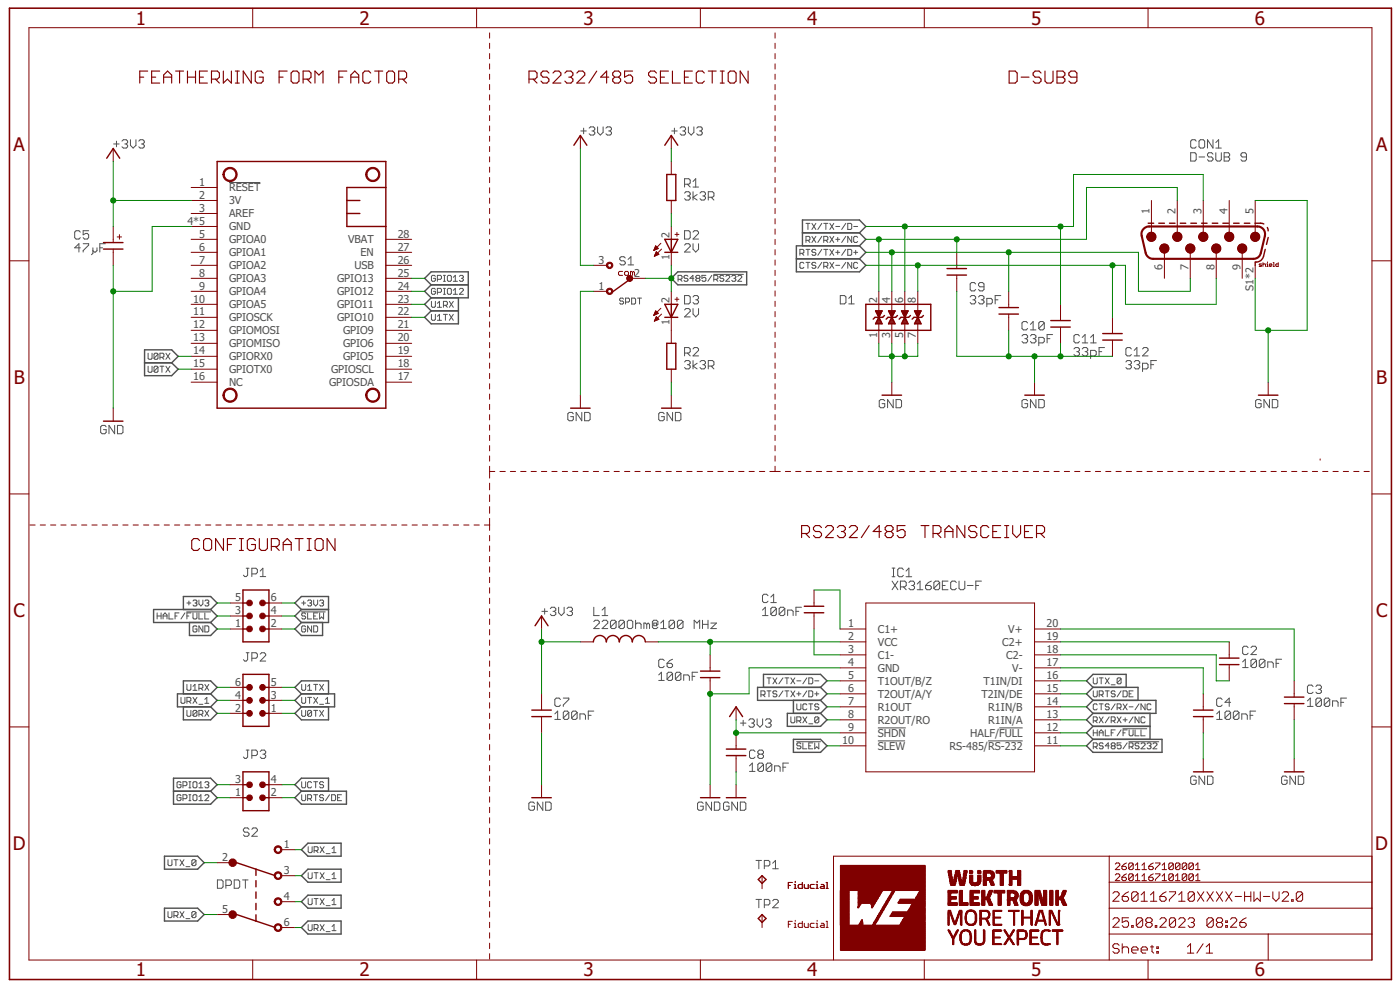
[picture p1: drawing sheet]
<svg xmlns="http://www.w3.org/2000/svg" width="210mm" height="148mm" viewBox="0 0 210 148" stroke-linecap="round" stroke-linejoin="round" font-family="sans-serif">
<defs><g id="words">
<g font-size="2.8" fill="#800000">
<text x="20.4" y="3.7">1</text>
<text x="53.9" y="3.7">2</text>
<text x="87.5" y="3.7">3</text>
<text x="121" y="3.7">4</text>
<text x="154.6" y="3.7">5</text>
<text x="188.2" y="3.7">6</text>
<text x="2" y="22.6">A</text>
<text x="206.3" y="22.6">A</text>
<text x="2.1" y="57.5">B</text>
<text x="206.3" y="57.5">B</text>
<text x="2" y="92.4">C</text>
<text x="206.3" y="92.4">C</text>
<text x="1.9" y="127.4">D</text>
<text x="206.2" y="127.4">D</text>
<text x="20.4" y="146.3">1</text>
<text x="53.9" y="146.3">2</text>
<text x="87.5" y="146.3">3</text>
<text x="121" y="146.3">4</text>
<text x="154.6" y="146.3">5</text>
<text x="188.2" y="146.3">6</text>
</g>
<g font-size="1.6" fill="#505050">
<text x="29.9" y="27.8">1</text>
<text x="29.9" y="29.8">2</text>
<text x="34.3" y="28.7">RESET</text>
<text x="28.1" y="33.6">4*5</text>
<text x="29.9" y="31.7">3</text>
<text x="29.9" y="35.6">5</text>
<text x="34.3" y="30.6">3V</text>
<text x="34.3" y="32.6">AREF</text>
<text x="34.3" y="34.5">GND</text>
<text x="59.6" y="35.6">28</text>
<text x="100.4" y="35.6" transform="rotate(-90 100.4 35.6)">2</text>
<text x="172.4" y="32.1" transform="rotate(-90 172.4 32.1)">1</text>
<text x="176.2" y="32.1" transform="rotate(-90 176.2 32.1)">2</text>
<text x="180.1" y="32.1" transform="rotate(-90 180.1 32.1)">3</text>
<text x="184" y="32.1" transform="rotate(-90 184 32.1)">4</text>
<text x="187.9" y="32.1" transform="rotate(-90 187.9 32.1)">5</text>
<text x="29.9" y="37.5">6</text>
<text x="29.9" y="39.5">7</text>
<text x="29.9" y="41.4">8</text>
<text x="34.3" y="36.4">GPIOA0</text>
<text x="34.3" y="38.4">GPIOA1</text>
<text x="34.3" y="40.3">GPIOA2</text>
<text x="52.2" y="36.4">VBAT</text>
<text x="53.1" y="40.3">USB</text>
<text x="54.1" y="38.4">EN</text>
<text x="59.6" y="41.4">25</text>
<text x="59.6" y="39.5">26</text>
<text x="59.6" y="37.5">27</text>
<text x="89.8" y="39.5">3</text>
<text x="95.1" y="41.4">2</text>
<text x="100.4" y="39" transform="rotate(-90 100.4 39)">1</text>
<text x="174.3" y="40.5" transform="rotate(-90 174.3 40.5)">6</text>
<text x="178.2" y="40.5" transform="rotate(-90 178.2 40.5)">7</text>
<text x="182.1" y="40.5" transform="rotate(-90 182.1 40.5)">8</text>
<text x="186" y="40.5" transform="rotate(-90 186 40.5)">9</text>
<text x="29" y="45.3">10</text>
<text x="29" y="47.3">11</text>
<text x="29.9" y="43.4">9</text>
<text x="34.3" y="42.3">GPIOA3</text>
<text x="34.3" y="44.2">GPIOA4</text>
<text x="34.3" y="46.2">GPIOA5</text>
<text x="50.5" y="46.2">GPIO11</text>
<text x="50.5" y="44.2">GPIO12</text>
<text x="50.5" y="42.3">GPIO13</text>
<text x="59.6" y="47.3">22</text>
<text x="59.6" y="45.3">23</text>
<text x="59.6" y="43.4">24</text>
<text x="89.8" y="43.4">1</text>
<text x="100.4" y="45.3" transform="rotate(-90 100.4 45.3)">2</text>
<text x="131.5" y="45.3" transform="rotate(-90 131.5 45.3)">2</text>
<text x="133.4" y="45.3" transform="rotate(-90 133.4 45.3)">4</text>
<text x="135.4" y="45.3" transform="rotate(-90 135.4 45.3)">6</text>
<text x="137.3" y="45.3" transform="rotate(-90 137.3 45.3)">8</text>
<text x="187.9" y="43.6" transform="rotate(-90 187.9 43.6)">S1*2</text>
<text x="29" y="49.2">12</text>
<text x="29" y="51.2">13</text>
<text x="29" y="53.1">14</text>
<text x="34.3" y="48.1">GPIOSCK</text>
<text x="34.3" y="50.1">GPIOMOSI</text>
<text x="34.3" y="52">GPIOMISO</text>
<text x="34.3" y="54">GPIORX0</text>
<text x="50.5" y="48.1">GPIO10</text>
<text x="51.4" y="54">GPIO5</text>
<text x="51.4" y="52">GPIO6</text>
<text x="51.4" y="50.1">GPIO9</text>
<text x="59.6" y="53.1">19</text>
<text x="59.6" y="51.2">20</text>
<text x="59.6" y="49.2">21</text>
<text x="100.4" y="48.7" transform="rotate(-90 100.4 48.7)">1</text>
<text x="131.5" y="50.6" transform="rotate(-90 131.5 50.6)">1</text>
<text x="133.4" y="50.6" transform="rotate(-90 133.4 50.6)">3</text>
<text x="135.4" y="50.6" transform="rotate(-90 135.4 50.6)">5</text>
<text x="137.3" y="50.6" transform="rotate(-90 137.3 50.6)">7</text>
<text x="29" y="55">15</text>
<text x="29" y="57">16</text>
<text x="34.3" y="55.9">GPIOTX0</text>
<text x="34.3" y="57.8">NC</text>
<text x="49.3" y="57.8">GPIOSDA</text>
<text x="49.6" y="55.9">GPIOSCL</text>
<text x="59.6" y="57">17</text>
<text x="59.6" y="55">18</text>
<text x="35.3" y="94">1</text>
<text x="35.3" y="92">3</text>
<text x="35.3" y="90.1">5</text>
<text x="40.6" y="94">2</text>
<text x="40.6" y="92">4</text>
<text x="40.6" y="90.1">6</text>
<text x="127.1" y="94">1</text>
<text x="127.1" y="95.9">2</text>
<text x="131.6" y="94.8">C1+</text>
<text x="151.2" y="94.8">V+</text>
<text x="156.9" y="95.9">19</text>
<text x="156.9" y="94">20</text>
<text x="127.1" y="97.8">3</text>
<text x="127.1" y="99.8">4</text>
<text x="127.1" y="101.7">5</text>
<text x="131.6" y="96.8">VCC</text>
<text x="131.6" y="98.7">C1-</text>
<text x="131.6" y="100.6">GND</text>
<text x="150.3" y="96.8">C2+</text>
<text x="150.9" y="98.7">C2-</text>
<text x="151.8" y="100.6">V-</text>
<text x="156.9" y="101.7">16</text>
<text x="156.9" y="99.8">17</text>
<text x="156.9" y="97.8">18</text>
<text x="35.3" y="106.6">2</text>
<text x="35.3" y="104.7">4</text>
<text x="35.3" y="102.7">6</text>
<text x="40.6" y="106.6">1</text>
<text x="40.6" y="104.7">3</text>
<text x="40.6" y="102.7">5</text>
<text x="127.1" y="103.7">6</text>
<text x="127.1" y="105.6">7</text>
<text x="127.1" y="107.6">8</text>
<text x="131.6" y="102.6">T1OUT/B/Z</text>
<text x="131.6" y="104.5">T2OUT/A/Y</text>
<text x="131.6" y="106.5">R1OUT</text>
<text x="147.2" y="104.5">T2IN/DE</text>
<text x="147.5" y="102.6">T1IN/DI</text>
<text x="148.2" y="106.5">R1IN/B</text>
<text x="156.9" y="107.6">13</text>
<text x="156.9" y="105.6">14</text>
<text x="156.9" y="103.7">15</text>
<text x="126.3" y="111.5">10</text>
<text x="127.1" y="109.5">9</text>
<text x="131.6" y="108.4">R2OUT/RO</text>
<text x="131.6" y="110.4">SHDN</text>
<text x="131.6" y="112.3">SLEW</text>
<text x="142.3" y="112.3">RS-485/RS-232</text>
<text x="145.5" y="110.4">HALF/FULL</text>
<text x="148.1" y="108.4">R1IN/A</text>
<text x="156.9" y="111.5">11</text>
<text x="156.9" y="109.5">12</text>
<text x="35.3" y="119.2">1</text>
<text x="35.3" y="117.3">3</text>
<text x="40.6" y="119.2">2</text>
<text x="40.6" y="117.3">4</text>
<text x="33.3" y="129">2</text>
<text x="42.5" y="127">1</text>
<text x="42.5" y="130.9">3</text>
<text x="33.3" y="136.7">5</text>
<text x="42.5" y="134.8">4</text>
<text x="42.5" y="138.7">6</text>
</g>
</g></defs>
<g fill="none" stroke="#505050" stroke-width=".15">
<path d="M87.1 19.6h.8M87.5 19.2v.8M88.3 19.2l.2-.2h.5l.2 .2v.2l-.2 .2M88.8 19.6h.2M89 19.6l.2 .2v.2l-.2 .2h-.5l-.2-.2M89.6 19v.8l.4 .4 .4-.4v-.8M90.8 19.2l.3-.2h.4l.2 .2v.2l-.2 .2M91.2 19.6h.3M91.5 19.6l.2 .2v.2l-.2 .2h-.4l-.3-.2M100.7 19.6h.8M101.1 19.2v.8M102 19.2l.2-.2h.4l.2 .2v.2l-.2 .2"/>
<path d="M102.4 19.6h.2M102.6 19.6l.2 .2v.2l-.2 .2h-.4l-.2-.2M103.2 19v.8l.4 .4 .4-.4v-.8M104.5 19.2l.2-.2h.4l.2 .2v.2l-.2 .2M104.9 19.6h.2M105.1 19.6l.2 .2v.2l-.2 .2h-.4l-.2-.2M12 37.1h-.8l.6-.6v1.3M12 34.8l-.2-.2h-.4l-.2 .2v.8l.2 .2h.4l.2-.2M12.5 36.5h.8v.2l-.8 .8v.3M13.3 34.6h-.8v.6l.4-.2h.2l.2 .2v.4l-.2 .2h-.4l-.2-.2M13.9 37.1v.9l-.2 .2M14.5 37.1v.4l-.2 .3h-.2l-.2-.3"/>
<path d="M15 37.1h.4M15.8 36.5h-.8v1.3M17 21.6h.9M17.5 21.1v.9M18.3 21.1l.2-.2h.4l.2 .2v.3l-.2 .2M18.7 21.6h.2M18.9 21.6l.2 .2v.2l-.2 .2h-.4l-.2-.2M19.6 20.9v.9l.4 .4 .4-.4v-.9M20.8 21.1l.2-.2h.4l.2 .2v.3l-.2 .2M21.2 21.6h.2M21.4 21.6l.2 .2v.2l-.2 .2h-.4l-.2-.2M34.3 27.3h4.7"/>
<path d="M93.7 38.7l-.2-.2h-.4l-.2 .2v.2l.2 .2h.4l.2 .2v.2l-.2 .2h-.4l-.2-.2M94.2 39.7h.8M94.2 38.9l.4-.4v1.2M102.6 27.6h.7l.2-.2v-.4l-.2-.2h-.7v1.2M102.6 28.9l.2-.2h.5l.2 .2v.2l-.2 .3M102.6 34.6h.7l.2 .2v.8l-.2 .2h-.7zM102.6 36.7l.2-.2h.5l.2 .2v.2l-.9 .9h.9M103.1 29.4h.2M103.1 27.6l.4 .4M103.3 29.4l.2 .1v.3l-.2 .2h-.5l-.2-.2M103.9 28.7v1.3M103.9 36.5v.8l.4 .5 .4-.5v-.8"/>
<path d="M103.9 34.8l.2-.2h.4l.2 .2v.2l-.8 .8h.8M103.9 27.2l.4-.4v1.2M103.9 28h.8M104.5 29.1l-.6 .4 .6 .5M104.9 28.9l.3-.2h.4l.2 .2v.2l-.2 .3M105.4 29.4h.2M105.6 29.4l.2 .1v.3l-.2 .2h-.4l-.3-.2M106.2 29.5h.6l.2-.1v-.5l-.2-.2h-.6v1.3M106.6 29.5l.4 .5M119.9 38h.5l.1-.2v-.3l-.1-.1h-.5v.8M120.2 38l.3 .2M120.5 39.5l-.1-.2h-.3l-.2 .2v.5l.2 .2h.3l.1-.2"/>
<path d="M120.8 36h.5l.1-.1v-.3l-.1-.2h-.5v.9M120.8 37.4h.6M120.8 33.5h.6M120.8 39.3h.6M121.1 36l.3 .3M121.1 33.5v.9M121.1 37.4v.8M121.1 39.3v.9M121.7 35.4l.6 .9M121.7 33.5l.6 .9M122.3 35.4l-.6 .9M122.3 37.5l-.1-.1h-.3l-.2 .3 .2 .1h.3l.1 .3-.1 .1h-.3l-.2-.1"/>
<path d="M122.3 39.5l-.1-.2h-.3l-.2 .2 .2 .3h.3l.1 .1-.1 .3h-.3l-.2-.2M122.3 33.5l-.6 .9M123.2 35.4l-.6 .9M123.2 37.4l-.6 .8M123.2 33.5l-.6 .9M123.2 39.3l-.6 .9M123.5 36h.5l.1-.1v-.3l-.1-.2h-.5v.9M123.5 39.9h.5l.1-.1v-.3l-.1-.2h-.5v.9M123.5 37.4h.6M123.5 33.5h.6M123.8 36l.3 .3M123.8 33.5v.9"/>
<path d="M123.8 37.4v.8M123.8 39.9l.3 .3M124.4 35.4l.6 .9M124.4 37.4l.6 .8M124.4 33.5l.6 .9M124.4 39.3l.6 .9M125 35.4l-.6 .9M125 37.4l-.6 .8M125 33.5l-.6 .9M125 39.3l-.6 .9M125.3 35.9h.6M125.3 37.8h.6"/>
<path d="M125.3 33.9h.6M125.3 39.8h.6M125.6 35.6v.6M125.6 37.5v.6M126.8 35.4l-.6 .9M126.8 37.4l-.6 .8M126.8 33.5l-.6 .9M126.8 39.3l-.6 .9M127.1 33.5h.5l.1 .1v.6l-.1 .2h-.5zM127.1 37.4h.5l.1 .1v.6l-.1 .1h-.5zM127.7 35.4v.9l-.6-.9v.9M127.7 39.3v.9l-.6-.9v.9"/>
<path d="M128 37.8h.6M128 33.9h.6M128.3 37.5v.6M128.6 35.6l-.2-.2h-.3l-.1 .2v.6l.1 .1h.3l.2-.1M128.6 39.5l-.2-.2h-.3l-.1 .2v.5l.1 .2h.3l.2-.2M178.5 22.9h.7l.1 .2v.8l-.1 .2h-.7zM179.3 21.1l-.1-.2h-.5l-.2 .2v.9l.2 .2h.5l.1-.2M179.8 23.5h.8M180 20.9h.4l.2 .2v.9l-.2 .2h-.4l-.2-.2v-.9zM181.9 20.9v1.3l-.9-1.3v1.3M181.9 23.1l-.2-.2h-.5l-.2 .2v.2l.2 .2h.5l.2 .2v.2l-.2 .2h-.5l-.2-.2M182.3 22.9v1l.2 .2h.4l.2-.2v-1"/>
<path d="M182.3 22.2h.8M182.3 21.4l.4-.5v1.3M183.5 22.9h.7l.2 .2v.2l-.2 .2 .2 .2v.2l-.2 .2h-.7zM183.5 23.5h.7M186.9 23.5h-.7l-.1-.2v-.2l.1-.2h.5l.2 .2v.8l-.2 .2h-.5l-.1-.2M22.2 52.9v.8l.2 .1h.2l.2-.1v-.8M22.2 54.9v.7l.2 .2h.2l.2-.2v-.7M23.7 53.1v.6l-.2 .1h-.3l-.1-.1M23.7 53.1l-.2-.2h-.3l-.1 .2v.6M23.7 55l-.2-.1h-.3l-.1 .1v.6M23.7 55v.6l-.2 .2h-.3l-.1-.2M23.7 53.1l-.6 .6"/>
<path d="M23.7 55l-.6 .6M24 53.5h.4l.2-.1v-.3l-.2-.2h-.4v.9M24 54.9h.6M24.3 53.5l.3 .3M24.3 54.9v.9M24.9 52.9l.6 .9M24.9 54.9l.6 .9M25.5 52.9l-.6 .9M25.5 54.9l-.6 .9M64.7 45.1v.8l.1 .1h.3l.2-.1v-.8M64.7 47.1v.7l.1 .2h.3l.2-.2v-.7M65.3 41.4l-.2-.1h-.3l-.1 .1v.6l.1 .1h.3l.2-.1v-.3h-.3"/>
<path d="M65.3 43.3l-.2-.1h-.3l-.1 .1v.6l.1 .2h.3l.2-.2v-.3h-.3M65.6 48h.6M65.6 47.4l.3-.3v.9M65.6 45.4l.3-.3v.9M65.6 41.8h.4l.2-.1v-.3l-.2-.1h-.4v.8M65.6 46h.6M65.6 43.8h.4l.2-.2v-.3l-.2-.1h-.4v.9M66.5 47.1h.6M66.5 41.3h.3M66.5 42.1h.3M66.5 45.7h.4l.2-.1v-.3l-.2-.2h-.4v.9M66.5 43.2h.3"/>
<path d="M66.5 44.1h.3M66.6 41.3v.8M66.6 43.2v.9M66.8 47.1v.9M66.8 45.7l.3 .3M67.2 41.3h.3l.2 .1v.6l-.2 .1h-.3l-.1-.1v-.6zM67.2 43.2h.3l.2 .1v.6l-.2 .2h-.3l-.1-.2v-.6zM67.4 47.1l.6 .9M67.4 45.1l.6 .9M68 47.1l-.6 .9M68 42.1h.6M68 45.1l-.6 .9"/>
<path d="M68 44.1h.6M68 43.5l.3-.3v.9M68 41.6l.3-.3v.8M68.9 41.4l.1-.1h.3l.2 .1-.2 .3M68.9 43.3l.1-.1h.3l.2 .1v.2l-.6 .6h.6M69.2 41.7h.1M69.3 41.7l.2 .1-.2 .3h-.3l-.1-.1M93.5 44.8l-.2-.1h-.3l-.1 .3 .1 .1h.3l.2 .3-.2 .2h-.3l-.1-.2M93.8 45.3h.4l.2-.2v-.3l-.2-.1h-.4v.9M94.7 44.7h.4l.2 .1v.6l-.2 .2h-.4zM95.6 44.7h.6M95.9 44.7v.9"/>
<path d="M101.7 41.8h.4l.2-.1v-.3l-.2-.1h-.4v.8M102 41.8l.3 .3M102.6 54.2l.2-.2h.5l.2 .2v.2l-.2 .2M102.6 44.3h.7l.2 .2v.8l-.2 .2h-.7zM102.6 46.4l.2-.2h.5l.2 .2v.3l-.9 .8h.9M102.6 52.9h.7l.2-.2v-.4l-.2-.2h-.7v1.2M103.1 54.6h.2M103.1 52.9l.4 .4M103.1 41.4l-.1-.1h-.3l-.1 .1 .1 .3h.3l.1 .1-.1 .3h-.3l-.1-.1M103.3 54.6l.2 .2v.3l-.2 .2h-.5l-.2-.2M103.9 46.2v.9l.4 .4 .4-.4v-.9M103.9 54v1.3"/>
<path d="M103.9 44.5l.2-.2h.4l.2 .2v.2l-.2 .2M103.9 52.3l.2-.2h.4l.2 .2v.2l-.8 .8h.8M104 41.7h-.6l.5-.4v.8M104.3 44.9h.2M104.5 41.7l-.2-.1 .2-.3h.3l.1 .1-.1 .3M104.5 41.7l-.2 .1 .2 .3h.3l.1-.1-.1-.3M104.5 41.7h.3M104.5 54.4l-.6 .4 .6 .5M104.5 44.9l.2 .2v.2l-.2 .2h-.4l-.2-.2M104.9 54.2l.3-.2h.4l.2 .2v.2l-.2 .2M105.4 54.6h.2M105.6 54.6l.2 .2v.3l-.2 .2h-.4l-.3-.2"/>
<path d="M105.8 41.3h-.6v.4l.3-.1 .3 .1v.3l-.1 .1h-.3l-.2-.1M106.2 54.8h.6l.2-.2v-.4l-.2-.2h-.6v1.3M106.6 54.8l.4 .5M106.7 41.3l-.6 .8M107 41.1h4.5M107 41.8h.5l.1-.1v-.3l-.1-.1h-.5v.8M107.3 41.8l.3 .3M108.5 41.4l-.1-.1h-.3l-.2 .1 .2 .3h.3l.1 .1-.1 .3h-.3l-.2-.1M108.8 41.4l.2-.1h.3l.1 .1v.2l-.6 .5h.6M109.7 41.4l.2-.1h.3l.1 .1-.1 .3M110 41.7h.2M110.2 41.7l.1 .1-.1 .3h-.3l-.2-.1"/>
<path d="M110.6 41.4l.2-.1h.3l.1 .1v.2l-.6 .5h.6M126 44.3h.6l.2 .2v.8l-.2 .2h-.6zM127.3 45.5h.8M127.3 44.7l.4-.4v1.2M133.9 59.9v1.2l-.8-1.2v1.2M134.3 59.9h.7l.2 .1v.9l-.2 .2h-.7zM145.5 44.5l.1-.2h.5l.2 .2v.2l-.2 .2M145.9 44.9h.2M146.1 44.9l.2 .2v.2l-.2 .2h-.5l-.1-.2M146.3 42.5l-.2-.2h-.5l-.1 .2v.9l.1 .2h.5l.2-.2M146.7 44.5l.2-.2h.4l.2 .2v.2l-.2 .2M147.1 44.9h.2"/>
<path d="M147.3 44.9l.2 .2v.2l-.2 .2h-.4l-.2-.2M147.5 43h-.6l-.2-.2v-.3l.2-.2h.4l.2 .2v.9l-.2 .2h-.4l-.2-.2M148 45.5h.6l.2-.2v-.4l-.2-.2h-.6v1.3M149.2 44.9h.4M150.1 44.3h-.9v1.2M153.2 50.3l.2-.2h.5l.2 .2v.2l-.2 .2M153.6 50.7h.3M153.9 50.7l.2 .2v.3l-.2 .2h-.5l-.2-.2M154.1 48.4l-.2-.2h-.5l-.2 .2v.8l.2 .2h.5l.2-.2M154.5 50.3l.2-.2h.4l.2 .2v.2l-.2 .2M154.5 49.4h.8M154.5 48.6l.4-.4v1.2"/>
<path d="M154.9 50.7h.2M155.1 50.7l.2 .2v.3l-.2 .2h-.4l-.2-.2M155.3 59.9v1.2l-.8-1.2v1.2M155.7 59.9h.7l.2 .1v.9l-.2 .2h-.7zM155.7 51.4h.7l.2-.2v-.5l-.2-.2h-.7v1.3M156.6 48.4l-.2-.2h-.4l-.3 .2v.8M156.6 48.4v.8l-.2 .2h-.4l-.3-.2M156.6 48.4l-.9 .8M157 50.7h.4M157.8 50.1h-.8v1.3M161 52.3l.2-.2h.4l.2 .2v.2l-.2 .2M161.4 52.7h.2"/>
<path d="M161.6 52.7l.2 .2v.2l-.2 .2h-.4l-.2-.2M161.8 50.3l-.2-.2h-.4l-.2 .2v.9l.2 .2h.4l.2-.2M162.3 51.4h.8M162.3 52.3l.2-.2h.4l.2 .2v.2l-.2 .2M162.3 50.5l.4-.4v1.3M162.7 52.7h.2M162.9 52.7l.2 .2v.2l-.2 .2h-.4l-.2-.2M163.5 51.4h.9M163.5 53.3h.6l.3-.2v-.4l-.3-.2h-.6v1.2M163.5 50.5l.4-.4v1.3M164.8 52.7h.4M165.6 52.1h-.8v1.2"/>
<path d="M168.8 54.2l.2-.2h.4l.2 .2v.2l-.2 .2M169.2 54.6h.2M169.4 54.6l.2 .2v.3l-.2 .2h-.4l-.2-.2M169.6 52.3l-.2-.2h-.4l-.2 .2v.8l.2 .2h.4l.2-.2M170.1 54.2l.2-.2h.4l.2 .2v.2l-.2 .2M170.1 53.3h.8M170.1 52.5l.4-.4v1.2M170.5 54.6h.2M170.7 54.6l.2 .2v.3l-.2 .2h-.4l-.2-.2M171.3 55.3h.6l.2-.2v-.5l-.2-.2h-.6v1.3M171.3 52.3l.2-.2h.4l.2 .2v.2l-.8 .8h.8M172.6 54.6h.4"/>
<path d="M173.4 54h-.8v1.3M190.3 59.9v1.2l-.8-1.2v1.2M190.8 59.9h.6l.2 .1v.9l-.2 .2h-.6zM15.9 63.9l-.2-.2h-.4l-.2 .2v.9l.2 .2h.4l.2-.2v-.4h-.4M17.2 63.7v1.3l-.9-1.3v1.3M17.6 63.7h.6l.2 .2v.9l-.2 .2h-.6zM86 62l-.2-.2h-.5l-.2 .2v.8l.2 .2h.5l.2-.2v-.4h-.4M87.2 61.8v1.2l-.8-1.2v1.2M87.7 61.8h.6l.2 .2v.8l-.2 .2h-.6zM99.6 62l-.2-.2h-.4l-.2 .2v.8l.2 .2h.4l.2-.2v-.4h-.4M100.8 61.8v1.2l-.8-1.2v1.2M101.3 61.8h.6l.2 .2v.8l-.2 .2h-.6z"/>
<path d="M132.7 60l-.2-.1h-.5l-.2 .1v.9l.2 .2h.5l.2-.2v-.4h-.5M154.1 60l-.2-.1h-.5l-.2 .1v.9l.2 .2h.5l.2-.2v-.4h-.5M189.1 60l-.2-.1h-.4l-.2 .1v.9l.2 .2h.4l.2-.2v-.4h-.4M23.6 91.8v.9M23.6 92.3h.6M24.2 91.8v.9M24.4 92.3h.6M24.4 92.7v-.6l.3-.3 .3 .3v.6M25.3 91.8v.9h.7M26.2 92.3h.3M26.8 91.8h-.6v.9M27.7 91.8l-.6 .9"/>
<path d="M28 91.7h3.6M28 90.3h.6M28 92.3h.3M28.3 90v.6M28.6 91.8h-.6v.9M28.9 91.8v.8l.2 .1h.3l.1-.1v-.8M28.9 90l.2-.1h.3l.1 .1-.1 .3M29.2 90.3h.2M29.4 90.3l.1 .2-.1 .3h-.3l-.2-.2M29.5 93.9l-.1-.1h-.3l-.2 .1v.6l.2 .2h.3l.1-.2v-.3h-.3M29.8 89.9v.6l.3 .3 .3-.3v-.6M29.8 91.8v.9h.6"/>
<path d="M30.4 93.8v.9l-.6-.9v.9M30.7 93.8h.5l.1 .1v.6l-.1 .2h-.5zM30.7 91.8v.9h.6M30.7 90l.2-.1h.3l.1 .1-.1 .3M31 90.3h.2M31.2 90.3l.1 .2-.1 .3h-.3l-.2-.2M36.9 97.8h.4M36.9 85.1h.4M37.1 97.8v1l-.2 .2h-.2l-.2-.2M37.1 85.1v1.1l-.2 .2h-.2l-.2-.2M37.8 98.6h.6l.2-.2v-.4l-.2-.2h-.6v1.2M37.8 86h.6l.2-.2v-.5l-.2-.2h-.6v1.3"/>
<path d="M39 98l.2-.2h.4l.2 .2v.2l-.8 .8h.8M39 86.4h.8M39 85.6l.4-.5v1.3M45.2 91.7h3.6M45.2 90.3h.6M45.5 90v.6M45.8 93.9l-.1-.1h-.3l-.2 .1v.6l.2 .2h.3l.1-.2v-.3h-.3M45.8 92l-.1-.2h-.3l-.2 .3 .2 .2h.3l.1 .3-.1 .1h-.3l-.2-.1M46.1 91.8v.9h.6M46.1 90l.2-.1h.3l.1 .1-.1 .3M46.4 90.3h.2M46.6 90.3l.1 .2-.1 .3h-.3l-.2-.2"/>
<path d="M46.7 93.8v.9l-.6-.9v.9M47 93.8h.5l.1 .1v.6l-.1 .2h-.5zM47 89.9v.6l.3 .3 .3-.3v-.6M47 92.3h.3M47.6 91.8h-.6v.9h.6M47.9 90l.2-.1h.3l.1 .1-.1 .3M47.9 91.8v.9l.3-.3 .3 .3v-.9M48.2 90.3h.2M48.4 90.3l.1 .2-.1 .3h-.3l-.2-.2M81.2 91.6h.9M81.7 91.2v.8M82.5 91.2l.2-.2h.4l.2 .2v.2l-.2 .2"/>
<path d="M82.9 91.6h.2M83.1 91.6l.2 .2v.2l-.2 .2h-.4l-.2-.2M83.8 91v.8l.4 .4 .4-.4v-.8M85 91.2l.2-.2h.4l.2 .2v.2l-.2 .2M85.4 91.6h.2M85.6 91.6l.2 .2v.2l-.2 .2h-.4l-.2-.2M89 91v1.2h.9M89 93.1l.2-.2h.4l.3 .2v.2l-.9 .9h.9M90.3 92.2h.8M90.3 93.1l.2-.2h.4l.2 .2v.2l-.8 .9h.8M90.3 91.4l.4-.4v1.2M92.4 93.1v.9l-.2 .2h-.5l-.2-.2"/>
<path d="M92.4 93.1l-.2-.2h-.5l-.2 .2v.9M92.4 93.1l-.9 .9M93.6 93.1v.9l-.2 .2h-.4l-.2-.2M93.6 93.1l-.2-.2h-.4l-.2 .2v.9M93.6 93.1l-.8 .9M94.3 92.9h.4l.2 .2v.9l-.2 .2h-.4l-.3-.2v-.9zM95.3 92.9v1.3M95.3 93.5l.2-.2h.4l.2 .2v.7M97 93.5l-.2-.2h-.3v.9M97 93.5v.7M97 93.5l.2-.2 .2 .2v.7M98 93.3h.4v.4h-.4z"/>
<path d="M98.4 93.7l.2-.2v-.4l-.2-.2h-.4l-.2 .2v.9l.2 .2h.4l.2-.2M99.1 94.2h.8M99.1 93.3l.4-.4v1.3M99.6 99l-.2-.2h-.4l-.2 .2v.8l.2 .2h.4l.2-.2M100 99.4h.6l.2 .2v.2l-.2 .2h-.4l-.2-.2zM100.8 98.8l-.4 .2-.4 .4M101.1 93.1v.9l-.2 .2h-.4l-.2-.2M101.1 93.1l-.2-.2h-.4l-.2 .2v.9M101.1 93.1l-.8 .9M102.4 93.1v.9l-.2 .2h-.4l-.2-.2M102.4 93.1l-.2-.2h-.4l-.2 .2v.9M102.4 93.1l-.8 .9"/>
<path d="M104.1 94.2v-1.3l.4 .4 .4-.4v1.3M105.3 92.9v1.3M105.3 93.5h.9M106.2 92.9v1.3M106.6 93.3h.8l-.8 .9h.8M114.3 91.4l.4-.4v1.2M114.3 92.2h.8M115.1 89.2l-.2-.2h-.4l-.2 .2v.9l.2 .2h.4l.2-.2M115.6 90.3h.8M115.6 89.5l.4-.5v1.3M116.4 91.2v.8l-.2 .2h-.4l-.2-.2M116.4 91.2l-.2-.2h-.4l-.2 .2v.8"/>
<path d="M116.4 91.2l-.8 .8M117.7 91.2v.8l-.2 .2h-.5l-.2-.2M117.7 91.2l-.2-.2h-.5l-.2 .2v.8M117.7 91.2l-.9 .8M118.1 92.2v-.8h.6l.2 .2v.6M119.3 91.6h.5M120.2 91h-.9v1.2M133.8 87.1l.8 1.2M133.8 86.4h.4M133.8 85.1h.4M134 85.1v1.3M134.6 87.1l-.8 1.2"/>
<path d="M135 87.9h.7l.2-.2v-.4l-.2-.2h-.7v1.2M135.4 87.9l.5 .4M135.4 85.3l-.2-.2h-.4l-.2 .2v.9l.2 .2h.4l.2-.2M135.8 86.4h.9M135.8 85.6l.5-.5v1.3M136.3 87.3l.2-.2h.4l.2 .2v.2l-.2 .2M136.7 87.7h.2M136.9 87.7l.2 .2v.2l-.2 .2h-.4l-.2-.2M137.5 88.3h.9M137.5 87.5l.4-.4v1.2M138.8 87.7h.6l.2 .2v.2l-.2 .2h-.4l-.2-.2zM139.6 87.1l-.4 .2-.4 .4"/>
<path d="M140.9 87.3l-.9 .8M140.9 87.3l-.2-.2h-.4l-.3 .2v.8M140.9 87.3v.8l-.2 .2h-.4l-.3-.2M141.3 87.7h.4M142.1 87.1h-.8v1.2h.8M143.4 87.3l-.2-.2h-.5l-.2 .2v.8l.2 .2h.5l.2-.2M143.8 87.1v1l.2 .2h.4l.3-.2v-1M145 87.7h.9M146.3 87.7h.4M147.2 87.1h-.9v1.2M186.3 99.2l.4-.4v1.2M187.1 97l-.2-.2h-.4l-.2 .2v.9l.2 .2h.4l.2-.2"/>
<path d="M187.6 97l.2-.2h.4l.2 .2v.2l-.8 .9h.8M188.4 99v.8l-.2 .2h-.4l-.2-.2M188.4 99l-.2-.2h-.4l-.2 .2v.8M188.4 99l-.8 .8M189.7 99v.8l-.3 .2h-.4l-.2-.2M189.7 99l-.3-.2h-.4l-.2 .2v.8M189.7 99l-.9 .8M191.3 99.4h.4M192.2 98.8h-.9v1.2M27.1 119.2l-.1-.1h-.3l-.2 .1v.6l.2 .2h.3l.1-.2v-.3h-.3M27.1 104.5v.7l.2 .2h.3l.1-.2v-.7M27.1 117.3l-.1-.2h-.3l-.2 .2v.6l.2 .1h.3l.1-.1v-.3h-.3"/>
<path d="M27.4 117.7h.5l.1-.1v-.3l-.1-.2h-.5v.9M27.4 119.7h.5l.1-.2v-.3l-.1-.1h-.5v.9M28 102.5v.8l.2 .1h.3l.1-.1v-.8M28 105.1h.5l.1-.2v-.3l-.1-.1h-.5v.9M28 106.4v.8l.2 .1h.3l.1-.1v-.8M28.3 105.1l.3 .3M28.3 120h.3M28.3 119.1h.3M28.3 118h.3M28.3 117.1h.3M28.5 117.1v.9M28.5 119.1v.9"/>
<path d="M28.9 103.4h.6M28.9 102.8l.3-.3v.9M28.9 104.5l.6 .9M29.1 117.1h.3l.1 .2v.6l-.1 .1h-.3l-.2-.1v-.6zM29.1 119.1h.3l.1 .1v.6l-.1 .2h-.3l-.2-.2v-.6zM29.5 106.6l-.1-.2h-.3l-.2 .2v.6M29.5 106.6v.6l-.1 .1h-.3l-.2-.1M29.5 106.6l-.6 .6M29.5 104.5l-.6 .9M29.8 103.1h.5l.1-.1v-.3l-.1-.2h-.5v.9M29.8 107h.5l.1-.1v-.3l-.1-.2h-.5v.9M29.8 105.5h.6"/>
<path d="M29.8 120h.6M29.8 118h.6M29.8 119.4l.3-.3v.9M29.8 117.4l.3-.3v.9M30.1 107l.3 .3M30.1 103.1l.3 .3M30.7 117.3l.2-.2h.3l.1 .2-.1 .3M30.7 119.2l.2-.1h.3l.1 .1v.2l-.6 .6h.6M30.7 104.8l.3-.3v.9M30.7 106.4l.6 .9M30.7 102.5l.6 .9M30.7 105.4h.6"/>
<path d="M31 117.6h.2M31.2 117.6l.1 .1-.1 .3h-.3l-.2-.1M31.3 106.4l-.6 .9M31.3 102.5l-.6 .9M36.9 112.4h.4M37.1 112.4v1l-.2 .2h-.2l-.2-.2M37.8 113.2h.6l.2-.2v-.4l-.2-.2h-.6v1.2M39 112.6l.2-.2h.4l.2 .2v.2l-.2 .2M39.4 113h.2M39.6 113l.2 .2v.2l-.2 .2h-.4l-.2-.2M45.2 102.5v.8l.2 .1h.3l.1-.1v-.8M45.2 104.5v.7l.2 .2h.3l.1-.2v-.7"/>
<path d="M45.2 106.4v.8l.2 .1h.3l.1-.1v-.8M45.2 117.1v.8l.2 .1h.3l.1-.1v-.8M45.2 119.1v.7l.2 .2h.3l.1-.2v-.7M46.1 119.7h.5l.1-.2v-.3l-.1-.1h-.5v.9M46.1 103.4h.6M46.1 102.8l.3-.3v.9M46.1 104.5h.6M46.4 104.5v.9M46.4 119.7l.3 .3M46.7 106.6l-.1-.2h-.3l-.2 .2v.6M46.7 117.3l-.1-.2h-.3l-.2 .2v.6l.2 .1h.3l.1-.1M46.7 106.6v.6l-.1 .1h-.3l-.2-.1"/>
<path d="M46.7 106.6l-.6 .6M47 106.4h.6M47 102.5h.6M47 119.1h.6M47 117.1h.6M47 104.5l.6 .9M47.3 102.5v.9M47.3 106.4v.9M47.3 117.1v.9M47.3 119.1v.9M47.6 104.5l-.6 .9M47.9 106.4l.6 .9"/>
<path d="M47.9 102.5l.6 .9M47.9 105.5h.6M48.5 119.2l-.1-.1h-.3l-.2 .1 .2 .3h.3l.1 .2-.1 .3h-.3l-.2-.2M48.5 106.4l-.6 .9M48.5 102.5l-.6 .9M48.5 117.3l-.1-.2h-.3l-.2 .2 .2 .3h.3l.1 .1v.2l-.1 .1h-.3l-.2-.1M48.8 105.4h.6M48.8 104.8l.3-.3v.9M49.4 119.1l-.6 .9M49.7 119.1h.5l.1 .1v.6l-.1 .2h-.5zM50.6 119.5h.3M51.2 119.1h-.6v.9h.6"/>
<path d="M83.2 107.8h.8M83.2 107l.4-.5v1.3M84 104.8l-.2-.2h-.4l-.2 .2v.8l.2 .2h.4l.2-.2M84.5 104.6h.8v.2l-.8 .8v.2M85.3 106.7v.9l-.2 .2h-.5l-.1-.2M85.3 106.7l-.2-.2h-.5l-.1 .2v.9M85.3 106.7l-.8 .9M86.5 106.7v.9l-.2 .2h-.4l-.2-.2M86.5 106.7l-.2-.2h-.4l-.2 .2v.9M86.5 106.7l-.8 .9M87 107.8v-.8h.6l.2 .2v.6M88.2 107.2h.4"/>
<path d="M89 106.5h-.8v1.3M98.8 101.1l.4-.4v1.2M98.8 101.9h.8M100.8 100.9v.8l-.2 .2h-.4l-.2-.2M100.8 100.9l-.2-.2h-.4l-.2 .2v.8M100.8 100.9l-.8 .8M102.1 100.9v.8l-.2 .2h-.4l-.2-.2M102.1 100.9l-.2-.2h-.4l-.2 .2v.8M102.1 100.9l-.8 .8M102.5 101.9v-.8h.6l.3 .2v.6M103.8 101.3h.4M104.6 100.7h-.8v1.2"/>
<path d="M111 108.3h.8M111.4 107.9v.8M112.3 107.9l.2-.2h.4l.2 .2v.2l-.2 .2M112.4 114.7l.4-.4v1.3M112.4 115.6h.8M112.7 108.3h.2M112.9 108.3l.2 .2v.2l-.2 .2h-.4l-.2-.2M113.2 112.6l-.2-.2h-.4l-.2 .2v.8l.2 .2h.4l.2-.2M113.5 107.7v.8l.4 .4 .4-.4v-.8M113.8 113l-.2-.2v-.2l.2-.2h.5l.2 .2v.2l-.2 .2M113.8 113l-.2 .2v.2l.2 .2h.5l.2-.2v-.2l-.2-.2M113.8 113h.5"/>
<path d="M114.1 104.1h.5l.1-.2v-.2l-.1-.2h-.5v.9M114.4 104.1l.3 .3M114.5 114.5v.9l-.2 .2h-.5l-.2-.2M114.5 114.5l-.2-.2h-.5l-.2 .2v.9M114.5 114.5l-.9 .9M114.8 107.9l.2-.2h.4l.2 .2v.2l-.2 .2M115 101.6h.6M115 103.5h.6M115.2 108.3h.2M115.3 101.6v.8M115.3 103.5v.9M115.4 108.3l.2 .2v.2l-.2 .2h-.4l-.2-.2"/>
<path d="M115.7 114.5v.9l-.2 .2h-.4l-.2-.2M115.7 114.5l-.2-.2h-.4l-.2 .2v.9M115.7 114.5l-.8 .9M115.9 101.6l.6 .8M116.1 115.6v-.9h.7l.2 .2v.7M116.5 103.7l-.2-.2h-.3l-.1 .3 .1 .1h.3l.2 .3-.2 .2h-.3l-.1-.2M116.5 101.6l-.6 .8M117.4 114.9h.4M117.4 103.5l-.6 .9M117.4 101.6l-.6 .8M117.7 101.6h.6M117.7 103.5h.6"/>
<path d="M118 101.6v.8M118 103.5v.9M118.2 114.3h-.8v1.3M118.6 107.4v.7l.1 .2h.3l.2-.2v-.7M118.6 103.5l.6 .9M118.6 101.6l.6 .8M119.2 103.5l-.6 .9M119.2 101.6l-.6 .8M119.4 111.1h3.6M119.5 108h.4l.2-.2v-.3l-.2-.1h-.4v.9M119.5 103.9h.6M119.5 102h.6"/>
<path d="M119.5 105.5v.7l.1 .1h.3l.2-.1v-.7M119.8 103.7v.5M119.8 108l.3 .3M120.1 111.4l-.2-.1h-.3l-.1 .1 .1 .3h.3l.2 .2-.2 .3h-.3l-.1-.2M120.4 111.3v.9h.6M120.4 107.4l.6 .9M121 105.6l-.2-.1h-.3l-.1 .1v.6l.1 .1h.3l.2-.1M121 103.5l-.6 .9M121 101.6l-.6 .8M121 107.4l-.6 .9M121.3 111.7h.3M121.3 101.6h.4l.2 .1v.6l-.2 .1h-.4z"/>
<path d="M121.3 103.5h.4l.2 .2v.5l-.2 .2h-.4zM121.3 105.5h.6M121.3 108.4h.6M121.6 105.5v.8M121.9 111.3h-.6v.9h.6M122.2 103.9h.6M122.2 102h.6M122.2 111.3v.9l.2-.3 .4 .3v-.9M122.4 103.7v.5M122.8 105.6l-.2-.1h-.3l-.1 .2 .1 .2h.3l.2 .3-.2 .1h-.3l-.1-.1M122.8 107.5l-.2-.1h-.3l-.1 .1v.6M122.8 107.5v.6l-.2 .2h-.3l-.1-.2"/>
<path d="M122.8 107.5l-.6 .6M131.6 109.1h4.2M131.6 111h4.1M148.1 111h5.2M149.8 109.1h3.5M163.9 101.6v.7l.2 .1h.3l.1-.1v-.7M163.9 103.5v.7l.2 .2h.3l.1-.2v-.7M163.9 108h.5l.1-.2v-.3l-.1-.1h-.5v.9M163.9 109.3v.9M163.9 111.9h.5l.1-.2v-.3l-.1-.1h-.5v.9M163.9 109.8h.6M164.2 111.9l.3 .3"/>
<path d="M164.2 108l.3 .3M164.5 105.6l-.1-.1h-.3l-.2 .1v.6l.2 .1h.3l.1-.1M164.5 109.3v.9M164.8 104.1h.4l.2-.2v-.2l-.2-.2h-.4v.9M164.8 110.2v-.6l.3-.3 .3 .3v.6M164.8 101.6h.6M164.8 109.8h.6M164.8 107.4l.6 .9M164.8 105.5h.6M165.1 104.1l.3 .3M165.1 101.6v.8M165.1 105.5v.8"/>
<path d="M165.4 111.4l-.2-.1h-.2l-.2 .3 .2 .1h.2l.2 .3-.2 .2h-.2l-.2-.2M165.4 107.4l-.6 .9M165.7 101.6l.6 .8M165.7 109.3v.9h.6M165.7 103.5h.6M166 103.5v.9M166.3 105.6l-.1-.1h-.3l-.2 .1 .2 .3h.3l.1 .1-.1 .3h-.3l-.2-.1M166.3 111.7h-.6l.5-.4v.9M166.3 101.6l-.6 .8M166.3 107.4l-.6 .9M166.6 108h.4l.2-.2v-.3l-.2-.1h-.4v.9M166.6 102.6h.6"/>
<path d="M166.6 109.8h.3M166.8 111.7l-.2-.1 .2-.3h.2l.2 .1-.2 .3M166.8 111.7h.2M166.8 111.7l-.2 .2 .2 .3h.2l.2-.2-.2-.3M166.9 108l.3 .3M167.2 103.7l-.2-.2h-.2l-.2 .3 .2 .1h.2l.2 .3-.2 .2h-.2l-.2-.2M167.2 109.3h-.6v.9M167.2 105.5l-.6 .8M167.5 106h.4l.2-.1v-.3l-.2-.1h-.4v.8M167.5 107.4l.6 .9M167.8 106l.3 .3M168.1 111.3h-.6v.4l.3-.1 .3 .1v.3l-.2 .2h-.3l-.1-.2"/>
<path d="M168.1 101.7l-.2-.1h-.3l-.1 .1v.6M168.1 101.7v.6l-.2 .1h-.3l-.1-.1M168.1 101.7l-.6 .6M168.1 109.3l-.6 .9M168.1 107.4l-.6 .9M168.1 103.5l-.6 .9M168.4 109.2h3.5M168.4 109.8h.3M168.4 103.5h.4l.2 .2v.5l-.2 .2h-.4zM168.4 107.8h.6M168.4 105.5l.6 .8M168.7 107.5v.6"/>
<path d="M169 111.3l-.6 .9M169 109.3h-.6v.9M169 105.5l-.6 .8M169.2 111.1h4.5M169.3 109.3v.8l.1 .1h.3l.2-.1v-.8M169.3 111.9h.4l.2-.2v-.3l-.2-.1h-.4v.9M169.3 103.9h.3M169.3 105.9h.6M169.6 111.9l.3 .3M169.9 103.5h-.6v.9h.6M169.9 107.4l-.6 .9M170.2 109.3v.9h.6"/>
<path d="M170.8 111.4l-.2-.1h-.3l-.1 .1 .1 .3h.3l.2 .2-.2 .3h-.3l-.1-.2M170.8 107.4v.9l-.6-.9v.9M170.8 105.5l-.6 .8M171.1 111.4l.1-.1h.3l.2 .1v.2l-.6 .6h.6M171.1 109.3v.9h.6M171.7 105.5v.8l-.6-.8v.8M171.7 107.5l-.2-.1h-.3l-.1 .1v.6l.1 .2h.3l.2-.2M172 111.4l.1-.1h.3l.2 .1-.2 .3M172.3 111.7h.1M172.4 111.7l.2 .2-.2 .3h-.3l-.1-.2M172.6 105.6l-.2-.1h-.3l-.1 .1v.6l.1 .1h.3l.2-.1M172.9 111.4l.1-.1h.3l.2 .1v.2l-.6 .6h.6"/>
<path d="M179.3 116.5l-.1-.2h-.5l-.2 .2v.8l.2 .2h.5l.1-.2v-.4h-.4M180.6 116.3v1.2l-.8-1.2v1.2M181 116.3h.7l.2 .2v.8l-.2 .2h-.7zM182.4 107l.4-.5v1.3M182.4 107.8h.8M183.2 104.8l-.2-.2h-.4l-.2 .2v.8l.2 .2h.4l.2-.2M184.5 105.2h-.8l.6-.6v1.2M184.5 106.7v.9l-.2 .2h-.4l-.2-.2M184.5 106.7l-.2-.2h-.4l-.2 .2v.9M184.5 106.7l-.8 .9M185.8 106.7v.9l-.3 .2h-.4l-.2-.2M185.8 106.7l-.3-.2h-.4l-.2 .2v.9"/>
<path d="M185.8 106.7l-.9 .9M186.2 107.8v-.8h.6l.2 .2v.6M186.3 100h.8M187.4 107.2h.5M188.3 106.5h-.9v1.3M190.1 100v-.8h.6l.2 .2v.6M193 116.5l-.2-.2h-.5l-.1 .2v.8l.1 .2h.5l.2-.2v-.4h-.4M194.2 116.3v1.2l-.8-1.2v1.2M194.6 116.3h.7l.2 .2v.8l-.2 .2h-.7zM196 105l.4-.4v1.2M196 105.8h.9M196.9 102.8l-.2-.2h-.5l-.2 .2v.9l.2 .2h.5l.2-.2"/>
<path d="M197.3 102.8l.2-.2h.4l.2 .2v.3l-.2 .2M197.7 103.3h.2M197.9 103.3l.2 .2v.2l-.2 .2h-.4l-.2-.2M198.1 104.8v.8l-.2 .2h-.4l-.2-.2M198.1 104.8l-.2-.2h-.4l-.2 .2v.8M198.1 104.8l-.8 .8M199.4 104.8v.8l-.2 .2h-.4l-.3-.2M199.4 104.8l-.2-.2h-.4l-.3 .2v.8M199.4 104.8l-.9 .8M199.8 105.8v-.8h.6l.2 .2v.6M201 105.2h.5M201.9 104.6h-.9v1.2"/>
<path d="M25.2 128.8v.7l.1 .2h.3l.2-.2v-.7M25.2 136.6v.7l.1 .2h.3l.2-.2v-.7M26.1 128.8h.6M26.1 137.2h.4l.2-.2v-.3l-.2-.1h-.4v.9M26.4 128.8v.9M26.4 137.2l.3 .3M27 128.8l.6 .9M27 136.6l.6 .9M27.6 128.8l-.6 .9M27.6 136.6l-.6 .9M27.9 129.8h.6M27.9 137.6h.6"/>
<path d="M29.4 128.9v.6l-.2 .2h-.3l-.1-.2M29.4 128.9l-.2-.1h-.3l-.1 .1v.6M29.4 136.7l-.2-.1h-.3l-.1 .1v.6M29.4 136.7v.6l-.2 .2h-.3l-.1-.2M29.4 128.9l-.6 .6M29.4 136.7l-.6 .6M32.6 131.8h.6l.2 .2v.9l-.2 .2h-.6zM33.9 132.7h.6l.2-.3v-.4l-.2-.2h-.6v1.3M35.1 131.8h.6l.2 .2v.9l-.2 .2h-.6zM36.4 131.8h.8M36.8 131.8v1.3M37.3 124.2l-.2-.2h-.4l-.2 .2v.3l.2 .2h.4l.2 .2v.2l-.2 .2h-.4l-.2-.2"/>
<path d="M37.8 124.2l.2-.2h.4l.2 .2v.3l-.8 .8h.8M46.2 126.9v.7l.2 .1h.3l.1-.1v-.7M46.2 130.7v.8l.2 .1h.3l.1-.1v-.8M46.2 134.6v.8l.2 .1h.3l.1-.1v-.8M46.2 138.5v.8l.2 .1h.3l.1-.1v-.8M47.1 127.4h.4l.2-.1v-.3l-.2-.1h-.4v.8M47.1 139.1h.4l.2-.1v-.3l-.2-.2h-.4v.9M47.1 130.7h.6M47.1 134.6h.6M47.4 139.1l.3 .3M47.4 127.4l.3 .3M47.4 130.7v.9"/>
<path d="M47.4 134.6v.9M48 138.5l.6 .9M48 126.9l.6 .8M48 130.7l.6 .9M48 134.6l.6 .9M48.6 138.5l-.6 .9M48.6 126.9l-.6 .8M48.6 130.7l-.6 .9M48.6 134.6l-.6 .9M48.9 139.6h.6M48.9 127.9h.6M48.9 131.8h.6"/>
<path d="M48.9 135.7h.6M49.8 139.4h.6M49.8 138.8l.3-.3v.9M49.8 127.1l.3-.2v.8M49.8 131l.3-.3v.9M49.8 134.9l.3-.3v.9M49.8 127.7h.6M49.8 131.6h.6M49.8 135.5h.6M80.1 120.4l-.2-.2h-.4l-.2 .2v.8l.2 .2h.4l.2-.2v-.4h-.4M81.4 120.2v1.2l-.8-1.2v1.2M81.8 120.2h.6l.2 .2v.8l-.2 .2h-.6z"/>
<path d="M105.4 120.4l-.2-.2h-.4l-.2 .2v.8l.2 .2h.4l.2-.2v-.4h-.4M106.7 120.2v1.2l-.8-1.2v1.2M107.1 120.2h.6l.2 .2v.8l-.2 .2h-.6zM109.3 120.4l-.2-.2h-.4l-.2 .2v.8l.2 .2h.4l.2-.2v-.4h-.4M110.6 120.2v1.2l-.9-1.2v1.2M111 120.2h.6l.2 .2v.8l-.2 .2h-.6zM113.3 134.7h.9M113.3 128.9h.9M113.8 128.9v1.3M113.8 134.7v1.3M114.6 135.6h.6l.2-.2v-.4l-.2-.3h-.6v1.3M114.6 129.7h.6l.2-.2v-.4l-.2-.2h-.6v1.3"/>
<path d="M115.8 135l.3-.3h.4l.2 .3v.2l-.9 .8h.9M115.8 129.3l.5-.4v1.3M115.8 130.2h.9"/>
</g>
<g fill="none" stroke="#505050" stroke-width=".21">
<path d="M119.4 38.8h9.5M120.3 34.9h8.6M128.9 36.8h-9.5v3.9h9.5l.9-.9-.9-1M128.9 34.9l.9 1-.9 .9M128.9 34.9l.9-1-.9-.9h-8.6v3.8M128.9 36.8l.9 1-.9 1M21.7 52.4h4l1 1-1 1 1 .9-1 1h-4zM21.7 54.4h4M64.6 46.6h4.1M64.6 42.7l-.9-1 .9-1h5.6v3.9h-5.6M64.6 42.7h5.6M64.6 44.6l-.9 1 .9 1"/>
<path d="M64.6 42.7l-.9 .9 .9 1M68.7 44.6v3.9h-4.1l-.9-1 .9-.9M100.6 41.7l1-1h10.4v2h-10.4zM27.5 91.3v-1.9h4.1l1 .9-1 1M28.4 93.3v1.9h3.2l1-1-1-.9M31.6 91.3h-8.6v2h8.6M31.6 91.3l1 1-1 1M45.2 93.3l-1 .9 1 1h3.2v-1.9M45.2 91.3l-1-1 1-.9h4.1v3.9h-4.1M45.2 91.3h4.1M45.2 91.3l-1 1 1 1M26 116.6h5.6l1 1-1 .9 1 1-1 1h-5.6z"/>
<path d="M26 118.5h5.6M27.5 105.9v1.9h4.1l1-.9-1-1M27.5 103.9v-1.9h4.1l1 1-1 .9M31.6 103.9h-5v2h5M31.6 103.9l1 1-1 1M44.2 119.5l1-1h6.7v2h-6.7zM45.2 105.9l-1 1 1 .9h4.1v-1.9M45.2 103.9h5v2h-5M45.2 103.9l-1-.9 1-1h4.1v1.9M45.2 118.5l-1-.9 1-1h4.1v1.9M45.2 103.9l-1 1 1 1M114.5 103v-2h8.5l1 1-1 1"/>
<path d="M118 106.9h5l1 .9-1 1h-5zM119 110.8h4l1 .9-1 1h-4zM119 104.9v2M123 103h-9.4v1.9h9.4M123 103l1 .9-1 1M123 104.9l1 1-1 1M162.9 111.7l1-.9h10.3v1.9h-10.3zM163.9 103l-1-1 1-1h4.9v2M163.9 103h6.7v1.9M163.9 108.8l-1 1 1 1M163.9 108.8h8.5M163.9 106.9l-1 .9 1 1"/>
<path d="M163.9 104.9h9.4v2h-9.4M163.9 104.9l-1 1 1 1M163.9 103l-1 .9 1 1M172.4 106.9v3.9M24.7 128.3h4.9l1 .9-1 1h-4.9zM24.7 136.1h4.9l1 .9-1 1h-4.9zM45.2 131.2l1-1h4.9v2h-4.9zM45.2 127.3l1-1h4.9v2h-4.9zM45.2 139l1-1h4.9v1.9h-4.9zM45.2 135.1l1-1h4.9v2h-4.9z"/>
</g>
<g fill="none" stroke="#800000" stroke-width=".15">
<path d="M4.3 4.1h201.4v139.7h-201.4zM37.9 1.2v2.9M71.5 1.2v2.9M73.4 4.9v.8M73.4 6.5v.8M73.4 8v.8M73.4 9.6v.8M73.4 11.1v.8M73.4 12.7v.7M73.4 14.2v.8M73.4 15.8v.7M73.4 17.3v.8"/>
<path d="M73.4 18.9v.7M105 1.2v2.9M116.2 4.9v.8M116.2 6.5v.8M116.2 8v.8M116.2 9.6v.8M116.2 11.1v.8M116.2 12.7v.7M116.2 14.2v.8M116.2 15.8v.7M116.2 17.3v.8M116.2 18.9v.7"/>
<path d="M138.6 1.2v2.9M172.1 1.2v2.9M1.4 39.1h2.9M17 22.2v2M17 33.9v2.4M17 37.3v2.5M17.6 35.5h.6M17.9 35.2v.6M28.7 39.8h3.9M28.7 37.8h3.9M28.7 28.1h3.9M28.7 30h3.9"/>
<path d="M28.7 32h3.9M28.7 33.9h3.9M28.7 35.9h3.9M57.8 39.8h3.9M57.8 37.8h3.9M57.8 35.9h3.9M73.4 20.4v.8M73.4 21.9v.8M73.4 23.5v.8M73.4 25v.8M73.4 26.6v.8M73.4 28.1v.8"/>
<path d="M73.4 29.7v.8M73.4 31.2v.8M73.4 32.8v.7M73.4 34.3v.8M73.4 35.9v.7M73.4 37.4v.8M73.4 38.9v.8M87 20.3v1.9M89 39.8h1.9M98 37.5h.1M98.1 37.4h.2M98.1 37.3h.4"/>
<path d="M98.1 37.2h.6M98.1 38.3h.2M98.2 37.1h.4M98.2 38.2h.3M98.2 37h.3M98.2 38.1h.5M98.3 37h.1M98.3 38.1h.5M98.3 36.9h.1M98.3 38h.4M98.3 37.9h.3M98.4 37.8h.1"/>
<path d="M98.4 37.7l-.3 .7M98.4 37.7l.4 .4-.7 .3M98.4 37.7h.1M98.7 37.2l-.4-.4-.3 .7M98.7 37.2l-.7 .3M99.1 36.4l-1.1 1.1M99.2 37.3l-1.1 1.1M100.6 20.3v1.9M100.6 24.2v1.9M100.6 30v2M100.6 33.9v2M100.6 37.8v2"/>
<path d="M101.2 35.1h.6M101.5 34.8v.6M116.2 20.4v.8M116.2 21.9v.8M116.2 23.5v.8M116.2 25v.8M116.2 26.6v.8M116.2 28.1v.8M116.2 29.7v.8M116.2 31.2v.8M116.2 32.8v.7M116.2 34.3v.8"/>
<path d="M116.2 35.9v.7M116.2 37.4v.8M116.2 38.9v.8M143.4 37.8v2.4M172.6 30v5.6M174.6 37.8v3.9M176.5 30v5.6M178.5 37.8v3.9M180.4 30v5.6M182.4 37.8v3.9M184.3 30v5.6M186.2 37.8v3.9"/>
<path d="M188.2 30v5.6M188.2 39.8v1.9M189.2 39.5l-.4 .1 .4 .2-.4 .1M189.4 39.6l.3-.1v.4M189.4 39.3v.6M189.9 39.9h.2M189.9 39.5h.1v.4M190 39.2v.1M190.3 39.7h.4l-.1-.2-.3 .1 .1 .3h.2M190.9 39.9h.2M190.9 39.3h.1v.6M191.6 39.3v.6h-.2l-.1-.3 .3-.1"/>
<path d="M205.7 39.1h2.9M28.7 43.6h3.9M28.7 41.7h3.9M28.7 45.6h3.9M28.7 47.5h3.9M28.7 49.5h3.9M28.7 51.4h3.9M28.7 53.4h3.9M28.7 55.3h3.9M28.7 57.3h3.9M57.8 43.6h3.9M57.8 41.7h3.9"/>
<path d="M57.8 45.6h3.9M57.8 47.5h3.9M57.8 49.5h3.9M57.8 51.4h3.9M57.8 53.4h3.9M57.8 55.3h3.9M57.8 57.3h3.9M73.4 40.5v.8M73.4 42v.8M73.4 43.6v.8M73.4 45.1v.8M73.4 46.7v.8"/>
<path d="M73.4 48.2v.8M73.4 49.8v.7M73.4 51.3v.8M73.4 52.9v.7M73.4 54.4v.8M73.4 55.9v.8M73.4 57.5v.8M73.4 59v.8M87 59.2v2M89 43.6h1.9M93.3 40.7h-.4l-.2 .1v.3l.2 .2h.4M93.8 40.7h.3l.1 .1v.3l-.1 .2h-.3l-.2-.2v-.3z"/>
<path d="M94.8 41.7h2M94.8 40.8l-.3-.1v.6M94.8 40.8v.5M94.8 40.8l.2-.1 .1 .1v.5M98 47.2h.1M98 47.2h.2M98.1 47.1h.3M98.1 47h.5M98.1 48.1h.1M98.2 46.9h.5M98.2 48h.2M98.2 46.8h.4"/>
<path d="M98.2 47.9h.4M98.2 46.7h.3M98.2 47.8h.6M98.3 46.7h.1M98.3 47.8h.4M98.3 46.6l.4 .3-.7 .3zM98.3 47.7h.3M98.3 47.6h.3M98.4 47.5h.1M98.8 47.8l-.4-.4-.3 .7M98.8 47.8l-.7 .3M99.1 46.2l-1.1 1"/>
<path d="M99.2 47.1l-1.1 1M100.6 43.6v2M100.6 47.5v3.9M100.6 55.3v2M100.6 59.2v2M101.2 44.8h.6M101.5 44.5v.6M116.2 40.5v.8M116.2 42v.8M116.2 43.6v.8M116.2 45.1v.8M116.2 46.7v.8"/>
<path d="M116.2 48.2v.8M116.2 49.8v.7M116.2 51.3v.8M116.2 52.9v.7M116.2 54.4v.8M116.2 55.9v.8M116.2 57.5v.8M116.2 59v.8M131.8 43.6v3M131.8 48.5v2.9M133.7 43.6v3M133.7 48.5v2.9"/>
<path d="M133.7 57.3v1.9M135.7 43.6v3M135.7 48.5v2.9M137.6 43.6v3M137.6 48.5v2.9M143.4 41.2v2.4M151.2 43.6v2.5M151.2 47.1v2.4M155.1 57.3v1.9M159 45.6v2.4M159 49v2.4M166.8 47.5v2.5"/>
<path d="M166.8 51v2.4M190.1 57.3v1.9M1.4 74h2.9M4.5 78.7h.8M6 78.7h.8M7.6 78.7h.8M9.1 78.7h.8M10.7 78.7h.8M12.2 78.7h.8M13.8 78.7h.8M15.3 78.7h.8M16.9 78.7h.8"/>
<path d="M17 61.2v1.9M18.4 78.7h.8M20 78.7h.7M21.5 78.7h.8M23.1 78.7h.8M24.6 78.7h.8M26.2 78.7h.7M27.7 78.7h.8M29.3 78.7h.7M30.8 78.7h.8M32.4 78.7h.7M33.9 78.7h.8"/>
<path d="M35.5 78.7h.7M37 78.7h.8M38.5 78.7h.8M40.1 78.7h.8M41.7 78.7h.7M43.2 78.7h.8M44.7 78.7h.8M46.3 78.7h.8M47.8 78.7h.8M49.4 78.7h.8M50.9 78.7h.8M52.5 78.7h.8"/>
<path d="M54 78.7h.8M55.6 78.7h.8M57.1 78.7h.8M58.7 78.7h.8M60.2 78.7h.8M61.8 78.7h.8M63.3 78.7h.8M64.9 78.7h.8M66.4 78.7h.8M68 78.7h.7M69.5 78.7h.8M71.1 78.7h.8"/>
<path d="M72.6 78.7h.8M73.4 60.6v.8M73.4 62.1v.8M73.4 63.7v.8M73.4 65.2v.8M73.4 66.8v.7M73.4 68.3v.8M73.4 69.8v1.8M73.4 72.4v1M73.4 74.1v1M73.4 75.9v1M73.4 77.7v1.8"/>
<path d="M73.4 70.6h.8M75 70.6h.8M76.5 70.6h.8M78.1 70.6h.8M79.6 70.6h.8M81.2 70.6h.8M82.7 70.6h.8M84.3 70.6h.8M85.9 70.6h.7M87.4 70.6h.8M89 70.6h.7M90.5 70.6h.8"/>
<path d="M92.1 70.6h.8M93.6 70.6h.8M95.2 70.6h.8M96.8 70.6h.7M98.3 70.6h.8M99.9 70.6h.7M101.4 70.6h.8M103 70.6h.8M104.5 70.6h.8M106.1 70.6h.8M107.6 70.6h.8M109.2 70.6h.8"/>
<path d="M110.7 70.6h.8M112.3 70.6h.8M113.9 70.6h.8M115.4 70.6h1.6M116.2 60.6v.8M116.2 62.1v.8M116.2 63.7v.8M116.2 65.2v.8M116.2 66.8v.7M116.2 68.3v.8M116.2 69.8v.8M117.8 70.6h.7"/>
<path d="M119.3 70.6h.8M120.9 70.6h.7M122.4 70.6h.8M124 70.6h.7M125.5 70.6h.8M127 70.6h.8M128.6 70.6h.8M130.2 70.6h.7M131.7 70.6h.8M133.2 70.6h.8M134.8 70.6h.8M136.4 70.6h.7"/>
<path d="M137.9 70.6h.8M139.4 70.6h.8M141 70.6h.8M142.5 70.6h.8M144.1 70.6h.8M145.6 70.6h.8M147.2 70.6h.8M148.7 70.6h.8M150.3 70.6h.8M151.8 70.6h.8M153.4 70.6h.8M154.9 70.6h.8"/>
<path d="M156.5 70.6h.8M158 70.6h.8M159.6 70.6h.8M161.1 70.6h.8M162.7 70.6h.8M164.2 70.6h.8M165.8 70.6h.8M167.3 70.6h.8M168.9 70.6h.8M170.4 70.6h.8M172 70.6h.8M173.5 70.6h.8"/>
<path d="M175.1 70.6h.8M176.6 70.6h.8M178.2 70.6h.8M179.7 70.6h.8M181.3 70.6h.8M182.8 70.6h.8M184.4 70.6h.7M185.9 70.6h.8M187.5 70.6h.8M189 70.6h.8M190.6 70.6h.7M192.1 70.6h.8"/>
<path d="M193.7 70.6h.7M195.2 70.6h.8M196.8 70.6h.7M197.9 68.7v.2M198.3 70.6h.8M199.9 70.6h.7M201.4 70.6h.8M203 70.6h.8M204.5 70.6h.8M205.7 74h2.9M34.5 94.2h1.9M34.5 92.3h1.9"/>
<path d="M34.5 90.3h1.9M40.3 94.2h2M40.3 92.3h2M40.3 90.3h2M73.4 80.2v.8M73.4 81.8v.8M73.4 83.4v.8M73.4 84.9v.8M73.4 86.5v.8M73.4 88.1v.8M73.4 89.6v.8M73.4 91.2v.8"/>
<path d="M73.4 92.8v.8M73.4 94.3v.8M73.4 95.9v.8M73.4 97.5v.8M73.4 99v.8M81.2 92.3v1.9M87 96.2h2M96.8 96.2h1.9M106.5 98.1v2.4M122 88.4v2.4M122 91.8v2.4M125.9 96.2h3.9"/>
<path d="M125.9 94.2h3.9M125.9 98.1h3.9M129.8 90.3h25.3v25.3h-25.3zM155.1 96.2h3.9M155.1 94.2h3.9M155.1 98.1h3.9M184.3 96.2v2.4M184.3 99.6v2.4M1.4 108.9h2.9M34.5 106.9h1.9M34.5 104.9h1.9M34.5 103h1.9"/>
<path d="M34.5 119.5h1.9M34.5 117.6h1.9M40.3 106.9h2M40.3 104.9h2M40.3 103h2M40.3 119.5h2M40.3 117.6h2M73.4 100.6v.8M73.4 102.2v.8M73.4 103.7v.8M73.4 105.3v.8M73.4 106.8v.9"/>
<path d="M73.4 108.4v.8M73.4 110v.8M73.4 111.5v.9M73.4 113.1v.8M73.4 114.7v.8M73.4 116.2v.9M73.4 117.8v.8M73.4 119.4v.8M81.2 103.9v2.5M81.2 107.4v2.4M81.2 117.6v1.9M106.5 101.5v2.4"/>
<path d="M106.5 117.6v1.9M110.4 105.9v1.9M110.4 109.8v2.4M110.4 113.2v2.4M110.4 117.6v1.9M125.9 100.1h3.9M125.9 102h3.9M125.9 103.9h3.9M125.9 105.9h3.9M125.9 107.8h3.9M125.9 109.8h3.9M125.9 111.7h3.9"/>
<path d="M155.1 100.1h3.9M155.1 102h3.9M155.1 103.9h3.9M155.1 105.9h3.9M155.1 107.8h3.9M155.1 109.8h3.9M155.1 111.7h3.9M180.4 103.9v2.5M180.4 107.4v2.4M180.4 113.7v1.9M194 102v2.4M194 105.4v2.4"/>
<path d="M194 113.7v1.9M205.7 108.9h2.9M32.6 129.2h1.9M32.6 137h1.9M42.3 139h1.9M42.3 127.3h1.9M42.3 131.2h1.9M42.3 135.1h1.9M73.4 120.9v.9M73.4 122.5v.8M73.4 124.1v.8M73.4 125.6v.8"/>
<path d="M73.4 127.2v.8M73.4 128.8v.8M73.4 130.3v.8M73.4 131.9v.8M73.4 133.5v.8M73.4 135v.8M73.4 136.6v.8M73.4 138.2v.8M73.4 139.7v.8M114.3 131.2v1.9M114.3 137v2M118.2 132.7h.3"/>
<path d="M118.2 138.5h.3M118.8 132.2h-.6v.9M118.8 138h-.6v.9M119.1 132.5h.1v.6M119.1 138.3h.1v.6M119.1 133.1h.3M119.1 138.9h.3M119.2 132v.2M119.2 137.9v.1M120.3 132.2v.9h-.5l-.1-.2v-.2l.1-.2h.5M120.3 138v.9h-.5l-.1-.1v-.3l.1-.2h.5M120.6 132.5v.4l.1 .2h.5v-.6"/>
<path d="M120.6 138.3v.5l.1 .1h.5v-.6M122.1 132.5h-.5l-.1 .2v.2l.1 .2h.5M122.1 138.3h-.5l-.1 .2v.3l.1 .1h.5M122.4 132.5h.1v.6M122.4 133.1h.3M122.4 138.3h.1v.6M122.4 138.9h.3M122.5 132v.2M122.5 137.9v.1M123.1 132.5h.3l.2 .2v.4h-.5l-.1-.2 .1-.1h.5M123.1 138.3h.3l.2 .2v.4h-.5l-.1-.1 .1-.2h.5M123.9 132.2h.1v.9"/>
<path d="M123.9 133.1h.3M123.9 138h.1v.9M123.9 138.9h.3M166.3 139.9h39.4M166.3 128.3v15.5M166.3 136.1h39.4M166.3 132.2h39.4M166.9 133.8l.2-.2h.5l.2 .2v.3l-.9 .9h.9M166.9 137.7l.2-.2h.5l.2 .2v.3l-.9 .9h.9M167.2 129.5l.2-.2h.3l.2 .2v.1l-.7 .7h.7M167.2 131.1l.2-.2h.3l.2 .2v.2l-.7 .6h.7M168.2 129.8h.5l.2 .2v.1l-.2 .2h-.3l-.2-.2z"/>
<path d="M168.2 131.4h.5l.2 .2v.2l-.2 .1h-.3l-.2-.1zM168.3 134.3h.7l.2 .3v.2l-.2 .2h-.5l-.2-.2zM168.9 129.3l-.7 .5M168.9 130.9l-.7 .5M169.2 133.6l-.5 .2-.4 .5M169.2 137.5h-.9v.7l.4-.2h.3l.2 .2v.5l-.2 .2h-.5l-.2-.2M169.7 138.7h.2v.2h-.2zM169.9 129.5v.6l-.2 .2h-.3l-.2-.2M169.9 129.5l-.2-.2h-.3l-.2 .2v.6M169.9 131.1l-.2-.2h-.3l-.2 .2v.7M169.9 131.1v.7l-.2 .1h-.3l-.2-.1M169.9 129.5l-.7 .6"/>
<path d="M169.9 131.1l-.7 .7M170.2 130.3h.7M170.2 129.6l.4-.3v1M170.2 131.3l.4-.4v1M170.2 131.9h.7M170.6 133.8v1l-.2 .2h-.5l-.2-.2M170.6 133.8l-.2-.2h-.5l-.2 .2v1M170.6 133.8l-.9 1M171.1 134.1l.5-.5v1.4M171.1 135h.9M171.2 130.3h.7M171.2 129.6l.4-.3v1"/>
<path d="M171.2 131.3l.4-.4v1M171.2 131.9h.7M171.3 137.7v1l-.2 .2h-.5l-.2-.2M171.3 137.7l-.2-.2h-.5l-.2 .2v1M171.3 137.7l-.9 1M172 138.2l-.2 .2v.3l.2 .2h.5l.2-.2v-.3l-.2-.2M172 138.2l-.2-.2v-.3l.2-.2h.5l.2 .2v.3l-.2 .2M172 138.2h.5M172.2 129.8h.5l.2 .2v.1l-.2 .2h-.3l-.2-.2zM172.2 131.4h.5l.2 .2v.2l-.2 .1h-.3l-.2-.1zM172.5 135h.9M172.5 134.1l.5-.5v1.4"/>
<path d="M172.9 129.3l-.7 .5M172.9 130.9l-.7 .5M173.2 138.7h.2v.2h-.2zM173.2 129.3h.7v.2l-.7 .6v.2M173.2 130.9h.7v.2l-.7 .7v.1M173.9 134.3h.7l.2 .3v.2l-.2 .2h-.5l-.2-.2zM173.9 137.7l.2-.2h.5l.2 .2v.3l-.9 .9h.9M174.2 130.3h.7M174.2 129.6l.4-.3v1M174.2 131.3l.4-.4v1M174.2 131.9h.7M174.8 133.6l-.4 .2-.5 .5"/>
<path d="M175.3 133.6h1v.2l-1 1v.2M175.9 129.5v.6l-.2 .2h-.3l-.2-.2M175.9 129.5l-.2-.2h-.3l-.2 .2v.6M175.9 131.1l-.2-.2h-.3l-.2 .2v.7M175.9 131.1v.7l-.2 .1h-.3l-.2-.1M175.9 129.5l-.7 .6M175.9 131.1l-.7 .7M176.2 131.9h.7M176.2 131.3l.4-.4v1M176.3 137.7v1l-.3 .2h-.4l-.3-.2M176.3 137.7l-.3-.2h-.4l-.3 .2v1M176.3 137.7l-1 1"/>
<path d="M176.7 135h1M176.7 134.1l.5-.5v1.4M176.7 137.7l.3-.2h.4l.3 .2v.3l-1 .9h1M176.9 129.5v.6l-.2 .2h-.3l-.2-.2M176.9 129.5l-.2-.2h-.3l-.2 .2v.6M176.9 129.5l-.7 .6M177.9 129.5v.6l-.1 .2h-.4l-.2-.2M177.9 129.5l-.1-.2h-.4l-.2 .2v.6M177.9 131.1l-.1-.2h-.4l-.2 .2v.7M177.9 131.1v.7l-.1 .1h-.4l-.2-.1M177.9 129.5l-.7 .6M177.9 131.1l-.7 .7"/>
<path d="M178.1 137.7l.3-.2h.4l.3 .2v.3l-.3 .2M178.6 138.2h.2M178.8 138.2l.3 .2v.3l-.3 .2h-.4l-.3-.2M178.9 129.5v.6l-.1 .2h-.4l-.2-.2M178.9 129.5l-.1-.2h-.4l-.2 .2v.6M178.9 131.1l-.1-.2h-.4l-.2 .2v.7M178.9 131.1v.7l-.1 .1h-.4l-.2-.1M178.9 129.5l-.7 .6M178.9 131.1l-.7 .7M179.1 133.8v1l-.3 .2h-.4l-.3-.2M179.1 133.8l-.3-.2h-.4l-.3 .2v1M179.1 133.8l-1 1"/>
<path d="M179.3 130.3h.6M179.3 129.6l.3-.3v1M179.3 131.3l.3-.4v1M179.3 131.9h.6M179.5 133.6l1 1.4M180.5 133.6l-1 1.4M181 133.6l.9 1.4M181.9 133.6l-.9 1.4M181.9 137.7v1l-.2 .2h-.5l-.2-.2M181.9 137.7l-.2-.2h-.5l-.2 .2v1M181.9 137.7l-.9 1M182.4 133.6l.9 1.4"/>
<path d="M182.6 138.2l-.2 .2v.3l.2 .2h.5l.2-.2v-.3l-.2-.2M182.6 138.2l-.2-.2v-.3l.2-.2h.5l.2 .2v.3l-.2 .2M182.6 138.2h.5M183.3 133.6l-.9 1.4M183.8 133.6l.9 1.4M183.8 138.7h.2v.2h-.2zM183.8 138h.2v.2h-.2zM184.5 137.7l.2-.2h.5l.2 .2v.3l-.9 .9h.9M184.7 133.6l-.9 1.4M185.2 134.3h.9M185.9 138.2h.7l.2 .2v.3l-.2 .2h-.5l-.2-.2zM186.6 134.3h.9"/>
<path d="M186.6 133.6v1.4M186.8 137.5l-.4 .2-.5 .5M187.5 133.6v1.4M188 133.6v1.4l.5-.4 .5 .4v-1.4M189.4 134.3h1M190.1 139.9v3.9M190.8 133.6v1l.5 .4 .5-.4v-1M192.2 133.8l.3-.2h.5l.2 .2v.3l-1 .9h1M193.7 134.8h.2v.2h-.2zM195.3 133.8v1l-.2 .2h-.5l-.2-.2M195.3 133.8l-.2-.2h-.5l-.2 .2v1M195.3 133.8l-.9 1"/>
<path d="M205.7 128.3h-80.7v15.5M37.9 143.8v2.9M71.5 143.8v2.9M73.4 141.3v.8M73.4 142.9v.8M105 143.8v2.9M138.6 143.8v2.9M167.8 141.6l-.2-.2h-.5l-.2 .2v.3l.2 .2h.5l.2 .2v.3l-.2 .2h-.5l-.2-.2M168.3 141.4v1.4M168.3 142.1l.2-.2h.5l.2 .2v.7M169.7 142.3h.9v-.2l-.2-.2h-.5l-.2 .2v.5l.2 .2h.5M171.1 142.3h.9v-.2l-.2-.2h-.5l-.2 .2v.5l.2 .2h.5"/>
<path d="M172.1 143.8v2.9M172.5 141.9h.5M172.7 141.6v1l.3 .2M173.4 141.9h.3v.2h-.3zM173.4 142.6h.3v.2h-.3zM178 141.9l.5-.5v1.4M178 142.8h1M180.4 141.4l-.9 1.4M180.8 142.8h1M180.8 141.9l.5-.5v1.4"/>
</g>
<g fill="none" stroke="#800000" stroke-width=".17">
<path d="M21 11.6h.5M22.1 10.6h-1.1v1.8M22.7 11.6h.6M23.9 10.6h-1.2v1.8h1.2M24.5 11.6h1.2M24.5 12.4v-1.2l.6-.6 .6 .6v1.2M26.3 10.6h1.2M26.9 10.6v1.8M28.1 11.6h1.2M28.1 10.6v1.8M29.3 10.6v1.8M29.9 11.6h.6"/>
<path d="M31.1 10.6h-1.2v1.8h1.2M31.7 11.9h.9l.3-.3v-.7l-.3-.3h-.9v1.8M32.3 11.9l.6 .5M33.5 10.6v1.8l.6-.5 .6 .5v-1.8M35.3 10.6h.6M35.3 12.4h.6M35.6 10.6v1.8M37.7 10.6v1.8l-1.2-1.8v1.8M39.5 10.9l-.3-.3h-.6l-.3 .3v1.2l.3 .3h.6l.3-.3v-.5h-.6M41.8 11.6h.6M43.1 10.6h-1.3v1.8M43.9 10.6h.6l.3 .3v1.2l-.3 .3h-.6l-.3-.3v-1.2z"/>
<path d="M45.4 11.9h.9l.3-.3v-.7l-.3-.3h-.9v1.8M46 11.9l.6 .5M47.2 12.4v-1.8l.6 .6 .6-.6v1.8M50.8 11.6h.6M52 10.6h-1.2v1.8M52.6 11.6h1.2M52.6 12.4v-1.2l.6-.6 .6 .6v1.2M55.6 10.9l-.3-.3h-.6l-.3 .3v1.2l.3 .3h.6l.3-.3M56.2 10.6h1.2M56.8 10.6v1.8M58.3 10.6h.6l.3 .3v1.2l-.3 .3h-.6l-.3-.3v-1.2zM59.8 11.9h.9l.3-.3v-.7l-.3-.3h-.9v1.8"/>
<path d="M60.4 11.9l.6 .5M79.3 11.9h.9l.3-.3v-.7l-.3-.3h-.9v1.8M79.9 11.9l.6 .5M82.3 10.9l-.3-.3h-.6l-.3 .3v.3l.3 .4h.6l.3 .3v.2l-.3 .3h-.6l-.3-.3M82.9 10.9l.3-.3h.6l.3 .3v.3l-1.2 1.2h1.2M84.7 10.9l.3-.3h.6l.3 .3v.3l-.3 .4M85.3 11.6h.3M85.6 11.6l.3 .3v.2l-.3 .3h-.6l-.3-.3M86.5 10.9l.3-.3h.6l.3 .3v.3l-1.2 1.2h1.2M89.5 10.6l-1.2 1.8M91.3 11.6h-1.2l.9-1v1.8M92.2 11.6l-.3-.4v-.3l.3-.3h.6l.2 .3v.3l-.2 .4"/>
<path d="M92.2 11.6h.6M92.2 11.6l-.3 .3v.2l.3 .3h.6l.2-.3v-.2l-.2-.3M94.8 10.6h-1.2v1l.7-.4h.3l.2 .4v.5l-.2 .3h-.6l-.4-.3M98.4 10.9l-.3-.3h-.6l-.3 .3v.3l.3 .4h.6l.3 .3v.2l-.3 .3h-.6l-.3-.3M99 11.6h.6M100.2 10.6h-1.2v1.8h1.2M100.8 10.6v1.8h1.2M102.6 11.6h.6M103.8 10.6h-1.2v1.8h1.2M105.6 10.9l-.3-.3h-.6l-.3 .3v1.2l.3 .3h.6l.3-.3M106.2 10.6h1.2M106.8 10.6v1.8"/>
<path d="M108 10.6h.6M108 12.4h.6M108.3 10.6v1.8M109.5 10.6h.6l.3 .3v1.2l-.3 .3h-.6l-.3-.3v-1.2zM112.2 10.6v1.8l-1.2-1.8v1.8M151.3 10.6h.9l.3 .3v1.2l-.3 .3h-.9zM153.1 11.6h1.2M156.1 10.9l-.3-.3h-.6l-.3 .3v.3l.3 .4h.6l.3 .3v.2l-.3 .3h-.6l-.3-.3M156.7 10.6v1.5l.3 .3h.6l.3-.3v-1.5M158.5 10.6h.9l.3 .3v.3l-.3 .4 .3 .3v.2l-.3 .3h-.9zM158.5 11.6h.9M161.5 11.6h-.9l-.3-.4v-.3l.3-.3h.6l.3 .3v1.2l-.3 .3h-.6l-.3-.3"/>
<path d="M120.2 79.9h.9l.3-.3v-.6l-.3-.3h-.9v1.8M120.8 79.9l.6 .6M123.2 79l-.3-.3h-.6l-.3 .3v.3l.3 .3h.6l.3 .3v.3l-.3 .3h-.6l-.3-.3M123.8 79l.3-.3h.6l.2 .3v.3l-1.1 1.2h1.1M125.5 79l.4-.3h.5l.3 .3v.3l-.3 .3M126.2 79.6h.2M126.4 79.6l.3 .3v.3l-.3 .3h-.5l-.4-.3M127.3 79l.3-.3h.6l.3 .3v.3l-1.2 1.2h1.2M130.3 78.7l-1.2 1.8M132.1 79.6h-1.2l.9-.9v1.8M133 79.6l-.3-.3v-.3l.3-.3h.6l.3 .3v.3l-.3 .3M133 79.6h.6"/>
<path d="M133 79.6l-.3 .3v.3l.3 .3h.6l.3-.3v-.3l-.3-.3M135.7 78.7h-1.2v.9l.6-.3h.3l.3 .3v.6l-.3 .3h-.6l-.3-.3M138.1 78.7h1.2M138.7 78.7v1.8M139.9 79.9h.9l.3-.3v-.6l-.3-.3h-.9v1.8M140.5 79.9l.6 .6M141.7 79.6h1.2M144.7 78.7v1.8l-1.2-1.8v1.8M146.5 79l-.3-.3h-.6l-.4 .3v.3l.4 .3h.6l.3 .3v.3l-.3 .3h-.6l-.4-.3M148.3 79l-.4-.3h-.6l-.3 .3v1.2l.3 .3h.6l.4-.3M148.8 79.6h.6M150 78.7h-1.2v1.8h1.2"/>
<path d="M150.6 78.7h.6M150.9 78.7v1.8M151.8 78.7v1.2l.6 .6 .6-.6v-1.2M153.6 79.6h.6M154.8 78.7h-1.2v1.8h1.2M155.4 79.9h.9l.3-.3v-.6l-.3-.3h-.9v1.8M156 79.9l.6 .6M29.9 81l-.3-.3h-.6l-.3 .3v1.2l.3 .3h.6l.3-.3M30.5 81l.3-.3h.6l.3 .3v1.2l-.3 .3h-.6l-.3-.3zM33.5 80.7v1.8l-1.2-1.8v1.8M34.1 81.6h.6M35.3 80.7h-1.2v1.8"/>
<path d="M35.9 80.7h.6M35.9 82.5h.6M36.2 80.7v1.8M38.3 81l-.3-.3h-.6l-.3 .3v1.2l.3 .3h.6l.3-.3v-.6h-.6M38.9 80.7v1.5l.3 .3h.6l.3-.3v-1.5M40.7 81.9h.9l.3-.3v-.6l-.3-.3h-.9v1.8M41.3 81.9l.6 .6M42.5 81.6h1.2M42.5 82.5v-1.2l.6-.6 .6 .6v1.2M44.3 80.7h1.1M44.9 80.7v1.8M46.1 80.7h.6"/>
<path d="M46.1 82.5h.6M46.4 80.7v1.8M47.5 80.7h.6l.4 .3v1.2l-.4 .3h-.6l-.3-.3v-1.2zM50.2 80.7v1.8l-1.2-1.8v1.8M141.7 80.5v-1.2l.6-.6 .6 .6v1.2M150.6 80.5h.6"/>
</g>
<g fill="none" stroke="#800000" stroke-width=".21">
<path d="M15.5 36.3h2.9M15.5 37.3h2.9M16 23.7l1-1.5 .9 1.5M32.6 24.2h25.2v37h-25.2zM52 30h2M52 32h2M57.8 28.1h-5.8v5.8h5.8M86 21.8l1-1.5 1 1.5M99.7 21.8l.9-1.5 1 1.5M99.7 35.9h1.9l-1 1.9zM99.7 37.8h1.9M100 26.1h1.3v3.9h-1.3z"/>
<path d="M100.6 35.9v1.9M172.1 33.4h.9M173.7 33.4h.9M175.3 33.4h.9M177 33.4h.8M178.5 33.4h.9M180.1 33.4h.9M181.8 33.4h.8M183.3 33.4h.9M185 33.4h.8M186.6 33.4h.8M188.2 33.4l1.3 .1"/>
<path d="M189.7 37.4a2.27 2.27 0 0 1-.7 1.6l-.4 .2-.4 .1v.5M190 34.1l.1 .5M190.1 35.6l-.2 1M94 41.8h.8M94 41.6h.8M94.1 41.9h.6M94.1 42.1l-2.3 1.7M94.1 41.4h.6M94.2 41.4l.3-.1 .3 .3M94.2 41.4a.4 .4 0 0 0 .1 .7 .4 .4 0 0 0 .5-.5M94.3 42.1h.2M99.7 45.6h1.9l-1 1.9z"/>
<path d="M99.7 47.5h1.9M100 51.4h1.3v3.9h-1.3zM100.6 45.6v1.9M129.8 45.6h9.8v3.9h-9.8zM131.3 46.6h.9l-.9 1.9h.9zM131.3 46.6h.9M131.3 48.4h.9M131.4 46.8h.7M131.4 48.3h.7M131.5 47h.6M131.5 48.1h.6M131.6 47.1h.4"/>
<path d="M131.6 47.9h.4M131.6 47.3h.3M131.7 47.8h.2M131.7 47.5h.1M131.7 47.6h.1M132.2 59.2h3M132.6 47.3l-.3 .2h-1.1l-.3 .3M133.2 46.6h1l-1 1.9h1zM133.3 46.6h.9M133.3 48.4h.9M133.3 46.8h.8M133.3 48.3h.8"/>
<path d="M133.4 47h.6M133.4 48.1h.6M133.5 47.1h.4M133.5 47.9h.4M133.6 47.3h.2M133.6 47.8h.2M133.7 47.5h.1M133.7 47.6h.1M134.6 47.3l-.3 .2h-1.2l-.2 .3M135.2 46.6h.9l-.9 1.9h.9zM135.2 46.6h.9M135.2 48.4h.9"/>
<path d="M135.3 46.8h.7M135.3 48.3h.7M135.4 47h.6M135.4 48.1h.6M135.4 47.1h.5M135.5 47.9h.4M135.5 47.3h.3M135.6 47.8h.2M135.6 47.5h.1M135.6 47.6h.1M136.5 47.3l-.3 .2h-1.1l-.3 .3M137.1 46.6h1l-1 1.9h1z"/>
<path d="M137.2 46.6h.8M137.2 48.4h.8M137.2 46.8h.8M137.2 48.3h.8M137.3 47h.6M137.3 48.1h.6M137.4 47.1h.4M137.4 47.9h.4M137.5 47.3h.2M137.5 47.8h.2M137.6 47.5h.1M137.6 47.6h.1"/>
<path d="M138.5 47.3l-.3 .2h-1.2l-.2 .3M142 41.2h2.9M142 40.2h2.9M149.8 47.1h2.9M149.8 46.1h2.9M153.6 59.2h3M157.5 49h3M157.5 48h3M165.3 50.9h3M165.3 50h3M188.7 59.2h2.9M15.5 63.1h2.9"/>
<path d="M85.6 61.2h2.9M99.2 61.2h2.9M36.4 88.4h3.9v7.8h-3.9zM36.4 94.2h1M36.4 92.3h1M36.4 90.3h1M39.3 94.2h1M39.3 92.3h1M39.3 90.3h1M80.2 93.7l1-1.4 1 1.4M89 96.2a.97 .97 0 0 1 .9-1 .97 .97 0 0 1 1 1 .97 .97 0 0 1 1-1 .97 .97 0 0 1 1 1 .97 .97 0 0 1 .9-1 .97 .97 0 0 1 1 1 .97 .97 0 0 1 1-1 .97 .97 0 0 1 1 1M120.6 90.8h2.9"/>
<path d="M120.6 91.8h2.9M182.8 98.6h3M182.8 99.6h3M36.4 119.5h1M36.4 115.6h3.9v5.9h-3.9zM36.4 101h3.9v7.8h-3.9zM36.4 106.9h1M36.4 104.9h1M36.4 103h1M36.4 117.6h1M39.3 119.5h1M39.3 106.9h1"/>
<path d="M39.3 104.9h1M39.3 103h1M39.3 117.6h1M79.7 106.4h3M79.7 107.4h3M79.7 119.5h3M105 100.5h2.9M105 101.5h2.9M105 119.5h2.9M108.9 119.5h2.9M108.9 112.2h2.9M108.9 113.2h2.9"/>
<path d="M109.4 107.4l1-1.5 .9 1.5M178.9 106.4h3M178.9 107.4h3M178.9 115.6h3M192.6 104.4h2.9M192.6 105.4h2.9M192.6 115.6h2.9M35.5 129.2l2.9 1M35.5 137l2.9 1M38.4 130.2l2.9 1M38.4 138l2.9 1M38.4 130.2v.9"/>
<path d="M38.4 131.9v1M38.4 133.6v1M38.4 135.3v1M38.4 137.1v.9M113.7 131.8l.6-.6 .6 .6-.6 .6zM114.3 137l.6 .6-.6 .6-.6-.6z"/>
</g>
<g fill="#800000" stroke="#800000" stroke-width=".15">
<path d="M91.1 39.4a.49 .49 0 0 1 .7 .2 .49 .49 0 0 1-.3 .6 .49 .49 0 0 1-.6-.4h.2a.3 .3 0 0 1 .4-.4 .3 .3 0 0 1 .1 .5 .3 .3 0 0 1-.5 0v-.1h-.2z" fill-rule="evenodd"/>
<path d="M91.1 43.3a.49 .49 0 0 1 .7 .1 .49 .49 0 0 1-.3 .7 .49 .49 0 0 1-.6-.5h.2a.3 .3 0 0 1 .4-.3 .3 .3 0 0 1 .1 .5 .3 .3 0 0 1-.5 0v-.2h-.2z" fill-rule="evenodd"/>
<path d="M187.7 35a.68 .68 0 0 1 1.1 .1 .68 .68 0 0 1-.4 1 .68 .68 0 0 1-.9-.6h.2a.49 .49 0 0 1 .7-.5 .49 .49 0 0 1 .2 .8 .49 .49 0 0 1-.9-.2v-.1h-.2z" fill-rule="evenodd"/>
<path d="M183.8 35a.68 .68 0 0 1 1.1 .1 .68 .68 0 0 1-.4 1 .68 .68 0 0 1-.9-.6h.2a.49 .49 0 0 1 .7-.5 .49 .49 0 0 1 .2 .8 .49 .49 0 0 1-.8-.2l-.1-.1h-.2z" fill-rule="evenodd"/>
<path d="M179.9 35a.68 .68 0 0 1 1.1 .1 .68 .68 0 0 1-.4 1 .68 .68 0 0 1-.9-.6h.2a.49 .49 0 0 1 .7-.5 .49 .49 0 0 1 .2 .8 .49 .49 0 0 1-.8-.2l-.1-.1h-.2z" fill-rule="evenodd"/>
<path d="M176 35a.68 .68 0 0 1 1.1 .1 .68 .68 0 0 1-.4 1 .68 .68 0 0 1-.9-.6h.2a.48 .48 0 0 1 .7-.4 .48 .48 0 0 1 .1 .8 .48 .48 0 0 1-.7-.3l-.1-.1h-.2z" fill-rule="evenodd"/>
<path d="M172.1 35a.68 .68 0 0 1 1.1 .1 .68 .68 0 0 1-.4 1 .68 .68 0 0 1-.9-.6h.2a.48 .48 0 0 1 .7-.4 .48 .48 0 0 1 .1 .8 .48 .48 0 0 1-.7-.3l-.1-.1h-.2z" fill-rule="evenodd"/>
<path d="M185.7 36.8a.68 .68 0 0 1 1.1 0 .68 .68 0 0 1-.3 1.1 .68 .68 0 0 1-.9-.7h.2a.49 .49 0 0 1 .6-.5 .49 .49 0 0 1 .2 .8 .49 .49 0 0 1-.8-.1v-.2h-.2z" fill-rule="evenodd"/>
<path d="M181.8 36.8a.68 .68 0 0 1 1.1 0 .68 .68 0 0 1-.3 1.1 .68 .68 0 0 1-.9-.7h.2a.49 .49 0 0 1 .6-.5 .49 .49 0 0 1 .2 .8 .49 .49 0 0 1-.8-.1v-.2h-.2z" fill-rule="evenodd"/>
<path d="M178 36.8a.68 .68 0 0 1 1 .1 .68 .68 0 0 1-.4 1 .68 .68 0 0 1-.8-.7h.2a.49 .49 0 0 1 .6-.5 .49 .49 0 0 1 .2 .8 .49 .49 0 0 1-.8-.1v-.2h-.2z" fill-rule="evenodd"/>
<path d="M174.1 36.8a.68 .68 0 0 1 1.1 .1 .68 .68 0 0 1-.5 1 .68 .68 0 0 1-.8-.7h.2a.48 .48 0 0 1 .7-.4 .48 .48 0 0 1 .1 .8 .48 .48 0 0 1-.8-.2v-.2h-.2z" fill-rule="evenodd"/>
<path d="M33.8 58.4a1.07 1.07 0 0 1 1.6 .3 1.07 1.07 0 0 1-.6 1.5 1.07 1.07 0 0 1-1.4-1h.2a.87 .87 0 0 1 1.2-.8 .87 .87 0 0 1 .3 1.4 .87 .87 0 0 1-1.4-.3l-.1-.3h-.2l.1-.3z" fill-rule="evenodd"/>
<path d="M55.2 58.4a1.07 1.07 0 0 1 1.6 .3 1.07 1.07 0 0 1-.7 1.6 1.07 1.07 0 0 1-1.3-1.1h.2a.87 .87 0 0 1 1.2-.8 .87 .87 0 0 1 .3 1.4 .87 .87 0 0 1-1.4-.3l-.1-.3h-.2l.2-.6z" fill-rule="evenodd"/>
<path d="M33.8 25.3a1.07 1.07 0 0 1 1.6 .3 1.07 1.07 0 0 1-.6 1.6 1.07 1.07 0 0 1-1.4-1.1h.2a.87 .87 0 0 1 1.2-.8 .87 .87 0 0 1 .3 1.5 .87 .87 0 0 1-1.4-.4l-.1-.3h-.2l.1-.3z" fill-rule="evenodd"/>
<path d="M55.2 25.3a1.07 1.07 0 0 1 1.6 .4 1.07 1.07 0 0 1-.7 1.5 1.07 1.07 0 0 1-1.3-1.1h.2a.87 .87 0 0 1 1.2-.8 .87 .87 0 0 1 .3 1.5 .87 .87 0 0 1-1.4-.4l-.1-.3h-.2l.2-.5z" fill-rule="evenodd"/>
<path d="M41.3 138.6a.58 .58 0 0 1 .9 .1 .58 .58 0 0 1-.4 .8 .58 .58 0 0 1-.7-.5h.2a.39 .39 0 0 1 .5-.4 .39 .39 0 0 1 .2 .6 .39 .39 0 0 1-.7-.1v-.1h-.2z" fill-rule="evenodd"/>
<path d="M41.3 134.7a.58 .58 0 0 1 .9 .1 .58 .58 0 0 1-.4 .8 .58 .58 0 0 1-.7-.5h.2a.39 .39 0 0 1 .5-.4 .39 .39 0 0 1 .2 .6 .39 .39 0 0 1-.7-.1v-.1h-.2z" fill-rule="evenodd"/>
<path d="M41.3 130.8a.58 .58 0 0 1 .9 .1 .58 .58 0 0 1-.4 .8 .58 .58 0 0 1-.7-.5h.2a.39 .39 0 0 1 .5-.4 .39 .39 0 0 1 .2 .6 .39 .39 0 0 1-.7-.1v-.1h-.2z" fill-rule="evenodd"/>
<path d="M41.3 126.9a.59 .59 0 0 1 .9 .1 .59 .59 0 0 1-.3 .9 .59 .59 0 0 1-.8-.6h.2a.39 .39 0 0 1 .5-.4 .39 .39 0 0 1 .2 .6 .39 .39 0 0 1-.7-.1v-.1h-.2z" fill-rule="evenodd"/>
<circle cx="39.4" cy="106.9" r=".44"/>
<circle cx="37.4" cy="106.9" r=".44"/>
<circle cx="39.4" cy="104.9" r=".44"/>
<circle cx="37.4" cy="104.9" r=".44"/>
<circle cx="39.4" cy="103" r=".44"/>
<circle cx="37.4" cy="103" r=".44"/>
<circle cx="37.4" cy="94.2" r=".44"/>
<circle cx="39.4" cy="94.2" r=".44"/>
<circle cx="37.4" cy="92.3" r=".44"/>
<circle cx="39.4" cy="92.3" r=".44"/>
<circle cx="37.4" cy="90.3" r=".44"/>
<circle cx="39.4" cy="90.3" r=".44"/>
<circle cx="37.4" cy="119.5" r=".43"/>
<circle cx="39.4" cy="119.5" r=".43"/>
<circle cx="37.4" cy="117.6" r=".44"/>
<circle cx="39.4" cy="117.6" r=".44"/>
<circle cx="188.2" cy="35.5" r=".68"/>
<circle cx="184.3" cy="35.5" r=".68"/>
<circle cx="180.4" cy="35.5" r=".68"/>
<circle cx="176.5" cy="35.5" r=".68"/>
<circle cx="172.6" cy="35.5" r=".68"/>
<circle cx="174.6" cy="37.2" r=".68"/>
<circle cx="178.5" cy="37.2" r=".68"/>
<circle cx="182.4" cy="37.2" r=".68"/>
<circle cx="186.2" cy="37.2" r=".68"/>
<circle cx="34.9" cy="129.2" r=".58"/>
<circle cx="34.9" cy="137" r=".59"/>
</g>
<path d="M171.5 34.2l.5-.2 .3-.1h16.2a1.14 1.14 0 0 1 1.2 1.4l-.7 2.6a1.1 1.1 0 0 1-1.1 .9h-15a1.14 1.14 0 0 1-1.1-.9l-.6-2.6a1.06 1.06 0 0 1 .3-1.1z" fill="none" stroke="#800000" stroke-width=".32"/>
<path d="M1.4 1.2h207.2v145.5h-207.2z" fill="none" stroke="#800000" stroke-width=".23"/>
<g fill="#800000" stroke="#800000" stroke-width=".15">
<path d="M126 142.3h12.7v.1h-12.7z"/>
<path d="M126 142.2h12.7v.1h-12.7z"/>
<path d="M126 142.1h12.7v.1h-12.7z"/>
<path d="M126 142h12.7v.1h-12.7z"/>
<path d="M126 141.9h12.7v.1h-12.7z"/>
<path d="M126 141.8h12.7v.1h-12.7z"/>
<path d="M126 141.8h12.7h-12.7z"/>
<path d="M126 141.7h12.7v.1h-12.7z"/>
<path d="M126 141.6h12.7v.1h-12.7z"/>
<path d="M126 141.5h12.7v.1h-12.7z"/>
<path d="M144.5 141.5h.6v.1h-.6z"/>
<path d="M146.6 141.5h.5v.1h-.5z"/>
<path d="M152.6 141.5l.1 .1z"/>
<path d="M156.6 141.5h.6v.1h-.6z"/>
<path d="M126 141.4h12.7v.1h-12.7z"/>
<path d="M142.8 141.4h.2v.1h-.2z"/>
<path d="M144.3 141.4h1v.1h-1z"/>
<path d="M146.3 141.4h1.1v.1h-1.1z"/>
<path d="M148.8 141.4h1.4v.1h-1.4z"/>
<path d="M150.5 141.4h.2v.1h-.2z"/>
<path d="M151.9 141.4h.2v.1h-.2z"/>
<path d="M152.5 141.4h.2v.1h-.2z"/>
<path d="M154.4 141.4h1.4v.1h-1.4z"/>
<path d="M156.4 141.4h1.1v.1h-1.1z"/>
<path d="M158.5 141.4h.1v.1h-.1z"/>
<path d="M144.2 141.4h.5v.1h-.5z"/>
<path d="M144.8 141.4h.6v.1h-.6z"/>
<path d="M146.3 141.4h.5v.1h-.5z"/>
<path d="M146.9 141.4h.5v.1h-.5z"/>
<path d="M148.8 141.4h1.3v.1h-1.3z"/>
<path d="M150.6 141.4h.2v.1h-.2z"/>
<path d="M151.8 141.4h.2v.1h-.2z"/>
<path d="M154.4 141.4h1.3v.1h-1.3z"/>
<path d="M156.3 141.4h.5v.1h-.5z"/>
<path d="M156.9 141.4h.6v.1h-.6z"/>
<path d="M126 141.3h12.7v.1h-12.7z"/>
<path d="M142.8 141.3h.2v.1h-.2z"/>
<path d="M144.1 141.3h.3v.1h-.3z"/>
<path d="M145.1 141.3h.3v.1h-.3z"/>
<path d="M146.2 141.3h.3v.1h-.3z"/>
<path d="M147.2 141.3h.3v.1h-.3z"/>
<path d="M148.8 141.3h.2v.1h-.2z"/>
<path d="M150.7 141.3h.2v.1h-.2z"/>
<path d="M151.8 141.3h.2v.1h-.2z"/>
<path d="M152.5 141.3h.2v.1h-.2z"/>
<path d="M154.4 141.3h.2v.1h-.2z"/>
<path d="M156.3 141.3h.2v.1h-.2z"/>
<path d="M158.5 141.3h.1v.1h-.1z"/>
<path d="M126 141.2h12.7v.1h-12.7z"/>
<path d="M142.8 141.2h.2v.1h-.2z"/>
<path d="M144.1 141.2h.2v.1h-.2z"/>
<path d="M145.3 141.2h.2v.1h-.2z"/>
<path d="M146.2 141.2h.2v.1h-.2z"/>
<path d="M147.4 141.2h.2v.1h-.2z"/>
<path d="M148.8 141.2h.2v.1h-.2z"/>
<path d="M150.7 141.2h.2v.1h-.2z"/>
<path d="M151.7 141.2h.3v.1h-.3z"/>
<path d="M152.5 141.2h.2v.1h-.2z"/>
<path d="M154.4 141.2h.2v.1h-.2z"/>
<path d="M156.2 141.2h.2v.1h-.2z"/>
<path d="M158.5 141.2h.1v.1h-.1z"/>
<path d="M126 141.1h12.7v.1h-12.7z"/>
<path d="M142.8 141.1h.2v.1h-.2z"/>
<path d="M144.1 141.1h.1v.1h-.1z"/>
<path d="M145.3 141.1h.2v.1h-.2z"/>
<path d="M146.1 141.1h.2v.1h-.2z"/>
<path d="M147.4 141.1h.2v.1h-.2z"/>
<path d="M148.8 141.1h.2v.1h-.2z"/>
<path d="M150.7 141.1h.2v.1h-.2z"/>
<path d="M151.7 141.1h.2v.1h-.2z"/>
<path d="M152.5 141.1h.2v.1h-.2z"/>
<path d="M154.4 141.1h.2v.1h-.2z"/>
<path d="M156.2 141.1h.2v.1h-.2z"/>
<path d="M158.5 141.1h.1v.1h-.1z"/>
<path d="M126 141.1h12.7h-12.7z"/>
<path d="M142.8 141.1h.2h-.2z"/>
<path d="M144 141.1h.2h-.2z"/>
<path d="M145.4 141.1h.2h-.2z"/>
<path d="M146.1 141.1h.2h-.2z"/>
<path d="M147.4 141.1h.2h-.2z"/>
<path d="M148.8 141.1h.2h-.2z"/>
<path d="M150.8 141.1h.2h-.2z"/>
<path d="M151.6 141.1h.2h-.2z"/>
<path d="M152.5 141.1h.2h-.2z"/>
<path d="M154.4 141.1h.2h-.2z"/>
<path d="M156.1 141.1h.2h-.2z"/>
<path d="M158.5 141.1h.1h-.1z"/>
<path d="M126 141h12.7v.1h-12.7z"/>
<path d="M142.8 141h.2v.1h-.2z"/>
<path d="M144 141h.2v.1h-.2z"/>
<path d="M145.4 141h.2v.1h-.2z"/>
<path d="M146.1 141h.2v.1h-.2z"/>
<path d="M147.4 141h.3v.1h-.3z"/>
<path d="M148.8 141h.2v.1h-.2z"/>
<path d="M150.8 141h.2v.1h-.2z"/>
<path d="M151.6 141h.2v.1h-.2z"/>
<path d="M152.5 141h.2v.1h-.2z"/>
<path d="M154.4 141h.2v.1h-.2z"/>
<path d="M156.1 141h.2v.1h-.2z"/>
<path d="M158.5 141h.1v.1h-.1z"/>
<path d="M126 140.9h12.7v.1h-12.7z"/>
<path d="M142.8 140.9h.2v.1h-.2z"/>
<path d="M144 140.9h.1v.1h-.1z"/>
<path d="M145.4 140.9h.2v.1h-.2z"/>
<path d="M146.1 140.9h.2v.1h-.2z"/>
<path d="M147.4 140.9h.3v.1h-.3z"/>
<path d="M148.8 140.9h.2v.1h-.2z"/>
<path d="M150.9 140.9h.2v.1h-.2z"/>
<path d="M151.5 140.9h.2v.1h-.2z"/>
<path d="M152.5 140.9h.2v.1h-.2z"/>
<path d="M154.4 140.9h.2v.1h-.2z"/>
<path d="M156.1 140.9h.2v.1h-.2z"/>
<path d="M158.5 140.9h.1v.1h-.1z"/>
<path d="M126 140.8h12.7v.1h-12.7z"/>
<path d="M142.8 140.8h.2v.1h-.2z"/>
<path d="M143.9 140.8h.2v.1h-.2z"/>
<path d="M145.4 140.8h.2v.1h-.2z"/>
<path d="M146.1 140.8h.2v.1h-.2z"/>
<path d="M147.4 140.8h.3v.1h-.3z"/>
<path d="M148.8 140.8h.2v.1h-.2z"/>
<path d="M151 140.8h.1v.1h-.1z"/>
<path d="M151.5 140.8h.2v.1h-.2z"/>
<path d="M152.5 140.8h.2v.1h-.2z"/>
<path d="M154.4 140.8h.2v.1h-.2z"/>
<path d="M156.1 140.8h.2v.1h-.2z"/>
<path d="M158.5 140.8h.1v.1h-.1z"/>
<path d="M126 140.8h12.7h-12.7z"/>
<path d="M142.8 140.8h.2h-.2z"/>
<path d="M143.9 140.8h.2h-.2z"/>
<path d="M145.4 140.8h.2h-.2z"/>
<path d="M146.1 140.8h.2h-.2z"/>
<path d="M147.4 140.8h.3h-.3z"/>
<path d="M148.8 140.8h.2h-.2z"/>
<path d="M151 140.8h.2h-.2z"/>
<path d="M151.4 140.8h.2h-.2z"/>
<path d="M152.5 140.8h.2h-.2z"/>
<path d="M154.4 140.8h.2h-.2z"/>
<path d="M156.1 140.8h.2h-.2z"/>
<path d="M158.5 140.8h.1h-.1z"/>
<path d="M126 140.7h12.7v.1h-12.7z"/>
<path d="M142.8 140.7h.2v.1h-.2z"/>
<path d="M143.9 140.7h.2v.1h-.2z"/>
<path d="M145.4 140.7h.2v.1h-.2z"/>
<path d="M146.1 140.7h.2v.1h-.2z"/>
<path d="M147.4 140.7h.3v.1h-.3z"/>
<path d="M148.8 140.7h.2v.1h-.2z"/>
<path d="M151 140.7h.3v.1h-.3z"/>
<path d="M151.4 140.7h.2v.1h-.2z"/>
<path d="M152.5 140.7h1.1v.1h-1.1z"/>
<path d="M154.4 140.7h.2v.1h-.2z"/>
<path d="M156.1 140.7h.2v.1h-.2z"/>
<path d="M158.5 140.7h.1v.1h-.1z"/>
<path d="M126 140.6h12.7v.1h-12.7z"/>
<path d="M142.8 140.6h.2v.1h-.2z"/>
<path d="M143.9 140.6h.2v.1h-.2z"/>
<path d="M145.5 140.6h.2v.1h-.2z"/>
<path d="M146.1 140.6h.2v.1h-.2z"/>
<path d="M147.4 140.6h.3v.1h-.3z"/>
<path d="M148.8 140.6h.2v.1h-.2z"/>
<path d="M151 140.6h.3v.1h-.3z"/>
<path d="M151.3 140.6h.3v.1h-.3z"/>
<path d="M152.5 140.6h1.3v.1h-1.3z"/>
<path d="M154.4 140.6h.2v.1h-.2z"/>
<path d="M156.1 140.6h.2v.1h-.2z"/>
<path d="M158.5 140.6h.1v.1h-.1z"/>
<path d="M126 140.5h12.7v.1h-12.7z"/>
<path d="M142.8 140.5h.3v.1h-.3z"/>
<path d="M143.9 140.5h.2v.1h-.2z"/>
<path d="M145.5 140.5h.2v.1h-.2z"/>
<path d="M146.1 140.5h.2v.1h-.2z"/>
<path d="M147.4 140.5h.3v.1h-.3z"/>
<path d="M148.8 140.5h.2v.1h-.2z"/>
<path d="M151.1 140.5h.4v.1h-.4z"/>
<path d="M152.5 140.5h.2v.1h-.2z"/>
<path d="M153.6 140.5h.3v.1h-.3z"/>
<path d="M154.4 140.5h.2v.1h-.2z"/>
<path d="M156.1 140.5h.2v.1h-.2z"/>
<path d="M158.5 140.5h.1v.1h-.1z"/>
<path d="M126 140.4h12.7v.1h-12.7z"/>
<path d="M142.8 140.4h.3v.1h-.3z"/>
<path d="M143.9 140.4h.2v.1h-.2z"/>
<path d="M145.5 140.4h.2v.1h-.2z"/>
<path d="M146.1 140.4h.2v.1h-.2z"/>
<path d="M147.4 140.4h.3v.1h-.3z"/>
<path d="M148.8 140.4h1.2v.1h-1.2z"/>
<path d="M151.2 140.4h.2v.1h-.2z"/>
<path d="M152.5 140.4h.2v.1h-.2z"/>
<path d="M153.6 140.4h.3v.1h-.3z"/>
<path d="M154.4 140.4h1.2v.1h-1.2z"/>
<path d="M156 140.4h.2v.1h-.2z"/>
<path d="M158.5 140.4h.1v.1h-.1z"/>
<path d="M142.7 140.4h.5v.1h-.5z"/>
<path d="M153.7 140.4h.2v.1h-.2z"/>
<path d="M126 140.3h12.7v.1h-12.7z"/>
<path d="M142.7 140.3h.2v.1h-.2z"/>
<path d="M143 140.3h.2v.1h-.2z"/>
<path d="M143.9 140.3h.2v.1h-.2z"/>
<path d="M145.5 140.3h.2v.1h-.2z"/>
<path d="M146.1 140.3h.2v.1h-.2z"/>
<path d="M147.4 140.3h.3v.1h-.3z"/>
<path d="M148.8 140.3h.2v.1h-.2z"/>
<path d="M151.1 140.3h.4v.1h-.4z"/>
<path d="M152.5 140.3h.2v.1h-.2z"/>
<path d="M153.8 140.3h.1v.1h-.1z"/>
<path d="M154.4 140.3h.2v.1h-.2z"/>
<path d="M156.1 140.3h.2v.1h-.2z"/>
<path d="M158.5 140.3h.1v.1h-.1z"/>
<path d="M126 140.2h12.7v.1h-12.7z"/>
<path d="M142.6 140.2h.2v.1h-.2z"/>
<path d="M143 140.2h.2v.1h-.2z"/>
<path d="M143.9 140.2h.2v.1h-.2z"/>
<path d="M145.5 140.2h.2v.1h-.2z"/>
<path d="M146.1 140.2h.2v.1h-.2z"/>
<path d="M147.4 140.2h.3v.1h-.3z"/>
<path d="M148.8 140.2h.2v.1h-.2z"/>
<path d="M151 140.2h.3v.1h-.3z"/>
<path d="M151.3 140.2h.3v.1h-.3z"/>
<path d="M152.5 140.2h.2v.1h-.2z"/>
<path d="M153.8 140.2h.2v.1h-.2z"/>
<path d="M154.4 140.2h.2v.1h-.2z"/>
<path d="M156.1 140.2h.2v.1h-.2z"/>
<path d="M158.5 140.2h.1v.1h-.1z"/>
<path d="M126 140.1h12.7v.1h-12.7z"/>
<path d="M142.6 140.1h.2v.1h-.2z"/>
<path d="M143.1 140.1h.1v.1h-.1z"/>
<path d="M143.9 140.1h.2v.1h-.2z"/>
<path d="M145.4 140.1h.2v.1h-.2z"/>
<path d="M146.1 140.1h.2v.1h-.2z"/>
<path d="M147.4 140.1h.3v.1h-.3z"/>
<path d="M148.8 140.1h.2v.1h-.2z"/>
<path d="M151 140.1h.3v.1h-.3z"/>
<path d="M151.4 140.1h.2v.1h-.2z"/>
<path d="M152.5 140.1h.2v.1h-.2z"/>
<path d="M153.8 140.1h.2v.1h-.2z"/>
<path d="M154.4 140.1h.2v.1h-.2z"/>
<path d="M156.1 140.1h.2v.1h-.2z"/>
<path d="M158.5 140.1h.1v.1h-.1z"/>
<path d="M126 140.1h12.7h-12.7z"/>
<path d="M142.5 140.1h.2h-.2z"/>
<path d="M143.1 140.1h.2h-.2z"/>
<path d="M143.9 140.1h.2h-.2z"/>
<path d="M145.4 140.1h.2h-.2z"/>
<path d="M146.1 140.1h.2h-.2z"/>
<path d="M147.4 140.1h.3h-.3z"/>
<path d="M148.8 140.1h.2h-.2z"/>
<path d="M151 140.1h.2h-.2z"/>
<path d="M151.4 140.1h.2h-.2z"/>
<path d="M152.5 140.1h.2h-.2z"/>
<path d="M153.8 140.1h.2h-.2z"/>
<path d="M154.4 140.1h.2h-.2z"/>
<path d="M156.1 140.1h.2h-.2z"/>
<path d="M158.5 140.1h.1h-.1z"/>
<path d="M126 140h12.7v.1h-12.7z"/>
<path d="M142.5 140h.2v.1h-.2z"/>
<path d="M143.2 140h.2v.1h-.2z"/>
<path d="M143.9 140h.2v.1h-.2z"/>
<path d="M145.4 140h.2v.1h-.2z"/>
<path d="M146.1 140h.2v.1h-.2z"/>
<path d="M147.4 140h.3v.1h-.3z"/>
<path d="M148.8 140h.2v.1h-.2z"/>
<path d="M151 140h.1v.1h-.1z"/>
<path d="M151.5 140h.2v.1h-.2z"/>
<path d="M152.5 140h.2v.1h-.2z"/>
<path d="M153.8 140h.2v.1h-.2z"/>
<path d="M154.4 140h.2v.1h-.2z"/>
<path d="M156.1 140h.2v.1h-.2z"/>
<path d="M158.5 140h.1v.1h-.1z"/>
<path d="M126 139.9h12.7v.1h-12.7z"/>
<path d="M142.5 139.9h.2v.1h-.2z"/>
<path d="M143.2 139.9h.2v.1h-.2z"/>
<path d="M144 139.9h.1v.1h-.1z"/>
<path d="M145.4 139.9h.2v.1h-.2z"/>
<path d="M146.1 139.9h.2v.1h-.2z"/>
<path d="M147.4 139.9h.3v.1h-.3z"/>
<path d="M148.8 139.9h.2v.1h-.2z"/>
<path d="M150.9 139.9h.2v.1h-.2z"/>
<path d="M151.5 139.9h.2v.1h-.2z"/>
<path d="M152.5 139.9h.2v.1h-.2z"/>
<path d="M153.8 139.9h.2v.1h-.2z"/>
<path d="M154.4 139.9h.2v.1h-.2z"/>
<path d="M156.1 139.9h.2v.1h-.2z"/>
<path d="M158.5 139.9h.1v.1h-.1z"/>
<path d="M126 139.8h12.7v.1h-12.7z"/>
<path d="M142.4 139.8h.2v.1h-.2z"/>
<path d="M143.2 139.8h.2v.1h-.2z"/>
<path d="M144 139.8h.2v.1h-.2z"/>
<path d="M145.4 139.8h.2v.1h-.2z"/>
<path d="M146.1 139.8h.2v.1h-.2z"/>
<path d="M147.4 139.8h.3v.1h-.3z"/>
<path d="M148.8 139.8h.2v.1h-.2z"/>
<path d="M150.8 139.8h.2v.1h-.2z"/>
<path d="M151.6 139.8h.2v.1h-.2z"/>
<path d="M152.5 139.8h.2v.1h-.2z"/>
<path d="M153.8 139.8h.2v.1h-.2z"/>
<path d="M154.4 139.8h.2v.1h-.2z"/>
<path d="M156.1 139.8h.2v.1h-.2z"/>
<path d="M158.5 139.8h.1v.1h-.1z"/>
<path d="M126 139.8h12.7h-12.7z"/>
<path d="M142.4 139.8h.2h-.2z"/>
<path d="M143.2 139.8h.2h-.2z"/>
<path d="M144 139.8h.2h-.2z"/>
<path d="M145.4 139.8h.2h-.2z"/>
<path d="M146.1 139.8h.2h-.2z"/>
<path d="M147.4 139.8h.3h-.3z"/>
<path d="M148.8 139.8h.2h-.2z"/>
<path d="M150.8 139.8h.2h-.2z"/>
<path d="M151.6 139.8h.2h-.2z"/>
<path d="M152.5 139.8h.2h-.2z"/>
<path d="M153.8 139.8h.2h-.2z"/>
<path d="M154.4 139.8h.2h-.2z"/>
<path d="M156.1 139.8h.2h-.2z"/>
<path d="M158.5 139.8h.1h-.1z"/>
<path d="M126 139.7h12.7v.1h-12.7z"/>
<path d="M142.3 139.7h.2v.1h-.2z"/>
<path d="M143.3 139.7h.2v.1h-.2z"/>
<path d="M144.1 139.7h.1v.1h-.1z"/>
<path d="M145.3 139.7h.2v.1h-.2z"/>
<path d="M146.1 139.7h.2v.1h-.2z"/>
<path d="M147.4 139.7h.3v.1h-.3z"/>
<path d="M148.8 139.7h.2v.1h-.2z"/>
<path d="M150.7 139.7h.2v.1h-.2z"/>
<path d="M151.7 139.7h.2v.1h-.2z"/>
<path d="M152.5 139.7h.2v.1h-.2z"/>
<path d="M153.7 139.7h.2v.1h-.2z"/>
<path d="M154.4 139.7h.2v.1h-.2z"/>
<path d="M156.2 139.7h.2v.1h-.2z"/>
<path d="M158.5 139.7h.1v.1h-.1z"/>
<path d="M126 139.6h12.7v.1h-12.7z"/>
<path d="M142.3 139.6h.2v.1h-.2z"/>
<path d="M143.3 139.6h.2v.1h-.2z"/>
<path d="M144.1 139.6h.2v.1h-.2z"/>
<path d="M145.3 139.6h.2v.1h-.2z"/>
<path d="M146.1 139.6h.2v.1h-.2z"/>
<path d="M147.4 139.6h.3v.1h-.3z"/>
<path d="M148.8 139.6h.2v.1h-.2z"/>
<path d="M150.7 139.6h.2v.1h-.2z"/>
<path d="M151.7 139.6h.3v.1h-.3z"/>
<path d="M152.5 139.6h.2v.1h-.2z"/>
<path d="M153.7 139.6h.2v.1h-.2z"/>
<path d="M154.4 139.6h.2v.1h-.2z"/>
<path d="M156.2 139.6h.2v.1h-.2z"/>
<path d="M158.5 139.6h.1v.1h-.1z"/>
<path d="M126 139.5h12.7v.1h-12.7z"/>
<path d="M142.2 139.5h.3v.1h-.3z"/>
<path d="M143.4 139.5h.2v.1h-.2z"/>
<path d="M144.1 139.5h.3v.1h-.3z"/>
<path d="M145.1 139.5h.3v.1h-.3z"/>
<path d="M146.1 139.5h.2v.1h-.2z"/>
<path d="M147.4 139.5h.3v.1h-.3z"/>
<path d="M148.8 139.5h.2v.1h-.2z"/>
<path d="M150.7 139.5h.2v.1h-.2z"/>
<path d="M151.7 139.5h.3v.1h-.3z"/>
<path d="M152.5 139.5h.2v.1h-.2z"/>
<path d="M153.6 139.5h.3v.1h-.3z"/>
<path d="M154.4 139.5h.2v.1h-.2z"/>
<path d="M156.3 139.5h.2v.1h-.2z"/>
<path d="M158.5 139.5h.1v.1h-.1z"/>
<path d="M126 139.4h12.7v.1h-12.7z"/>
<path d="M142.2 139.4h.3v.1h-.3z"/>
<path d="M143.4 139.4h.2v.1h-.2z"/>
<path d="M144.2 139.4h.4v.1h-.4z"/>
<path d="M145 139.4h.4v.1h-.4z"/>
<path d="M146.1 139.4h.2v.1h-.2z"/>
<path d="M147.4 139.4h.3v.1h-.3z"/>
<path d="M148.8 139.4h1.3v.1h-1.3z"/>
<path d="M150.6 139.4h.2v.1h-.2z"/>
<path d="M151.8 139.4h.2v.1h-.2z"/>
<path d="M152.5 139.4h1.4v.1h-1.4z"/>
<path d="M154.4 139.4h1.3v.1h-1.3z"/>
<path d="M156.3 139.4h.3v.1h-.3z"/>
<path d="M157.2 139.4h.3v.1h-.3z"/>
<path d="M157.8 139.4h1.5v.1h-1.5z"/>
<path d="M142.2 139.4h.2v.1h-.2z"/>
<path d="M143.5 139.4h.2v.1h-.2z"/>
<path d="M144.3 139.4h1v.1h-1z"/>
<path d="M148.8 139.4h1.4v.1h-1.4z"/>
<path d="M150.6 139.4h.1v.1h-.1z"/>
<path d="M151.9 139.4h.2v.1h-.2z"/>
<path d="M152.5 139.4h1.2v.1h-1.2z"/>
<path d="M154.4 139.4h1.4v.1h-1.4z"/>
<path d="M156.4 139.4h1.1v.1h-1.1z"/>
<path d="M157.8 139.4h1.6v.1h-1.6z"/>
<path d="M126 139.3h12.7v.1h-12.7z"/>
<path d="M142.1 139.3h.2v.1h-.2z"/>
<path d="M143.5 139.3h.2v.1h-.2z"/>
<path d="M144.5 139.3h.6v.1h-.6z"/>
<path d="M146.1 139.3h.2v.1h-.2z"/>
<path d="M147.4 139.3h.2v.1h-.2z"/>
<path d="M148.9 139.3h1.2v.1h-1.2z"/>
<path d="M150.5 139.3h.2v.1h-.2z"/>
<path d="M151.9 139.3h.2v.1h-.2z"/>
<path d="M152.6 139.3h.9v.1h-.9z"/>
<path d="M154.5 139.3h1.2v.1h-1.2z"/>
<path d="M156.5 139.3h.8v.1h-.8z"/>
<path d="M157.8 139.3h1.5v.1h-1.5z"/>
<path d="M126 139.2h12.7v.1h-12.7z"/>
<path d="M126 139.1h12.7v.1h-12.7z"/>
<path d="M126 139.1h12.7h-12.7z"/>
<path d="M126 139h12.7v.1h-12.7z"/>
<path d="M126 138.9h12.7v.1h-12.7z"/>
<path d="M126 138.8h12.7v.1h-12.7z"/>
<path d="M126 138.7h12.7v.1h-12.7z"/>
<path d="M126 138.6h12.7v.1h-12.7z"/>
<path d="M126 138.5h1.3v.1h-1.3z"/>
<path d="M128.8 138.5h.5v.1h-.5z"/>
<path d="M130.8 138.5h.4v.1h-.4z"/>
<path d="M134.9 138.5h3.8v.1h-3.8z"/>
<path d="M142.1 138.5h.2v.1h-.2z"/>
<path d="M144.1 138.5h.1v.1h-.1z"/>
<path d="M145.2 138.5h.8v.1h-.8z"/>
<path d="M146.9 138.5h.2v.1h-.2z"/>
<path d="M148.2 138.5h.2v.1h-.2z"/>
<path d="M148.9 138.5h1.3v.1h-1.3z"/>
<path d="M152 138.5h.1v.1h-.1z"/>
<path d="M153.2 138.5h.1v.1h-.1z"/>
<path d="M154.6 138.5h.2v.1h-.2z"/>
<path d="M155.2 138.5h.2v.1h-.2z"/>
<path d="M156.7 138.5h.2v.1h-.2z"/>
<path d="M157.3 138.5h.2v.1h-.2z"/>
<path d="M158.5 138.5h.3v.1h-.3z"/>
<path d="M126 138.5h1.3h-1.3z"/>
<path d="M128.8 138.5h.6h-.6z"/>
<path d="M130.9 138.5h.3h-.3z"/>
<path d="M134.9 138.5h3.8h-3.8z"/>
<path d="M142.1 138.5h.2h-.2z"/>
<path d="M143.1 138.5h.2h-.2z"/>
<path d="M144 138.5h.2h-.2z"/>
<path d="M145.1 138.5h1h-1z"/>
<path d="M146.9 138.5h.2h-.2z"/>
<path d="M148.2 138.5h.2h-.2z"/>
<path d="M148.9 138.5h1.3h-1.3z"/>
<path d="M152 138.5h.1h-.1z"/>
<path d="M153.2 138.5h.2h-.2z"/>
<path d="M154.6 138.5h.2h-.2z"/>
<path d="M155.2 138.5h.2h-.2z"/>
<path d="M156.7 138.5h.2h-.2z"/>
<path d="M157.3 138.5h.2h-.2z"/>
<path d="M158.5 138.5h.4h-.4z"/>
<path d="M126 138.4h1.3v.1h-1.3z"/>
<path d="M128.8 138.4h.6v.1h-.6z"/>
<path d="M130.9 138.4h.4v.1h-.4z"/>
<path d="M135 138.4h3.7v.1h-3.7z"/>
<path d="M142.1 138.4h.2v.1h-.2z"/>
<path d="M143 138.4h.3v.1h-.3z"/>
<path d="M144 138.4h.2v.1h-.2z"/>
<path d="M145 138.4h.3v.1h-.3z"/>
<path d="M145.8 138.4h.4v.1h-.4z"/>
<path d="M146.9 138.4h.2v.1h-.2z"/>
<path d="M148.1 138.4h.2v.1h-.2z"/>
<path d="M148.9 138.4h.2v.1h-.2z"/>
<path d="M152 138.4h.1v.1h-.1z"/>
<path d="M153.2 138.4h.2v.1h-.2z"/>
<path d="M154.6 138.4h.2v.1h-.2z"/>
<path d="M155.2 138.4h.2v.1h-.2z"/>
<path d="M156.7 138.4h.2v.1h-.2z"/>
<path d="M157.3 138.4h.2v.1h-.2z"/>
<path d="M158.4 138.4h.2v.1h-.2z"/>
<path d="M158.7 138.4h.2v.1h-.2z"/>
<path d="M126 138.3h1.3v.1h-1.3z"/>
<path d="M128.9 138.3h.5v.1h-.5z"/>
<path d="M131 138.3h.3v.1h-.3z"/>
<path d="M135 138.3h3.7v.1h-3.7z"/>
<path d="M142.1 138.3h.2v.1h-.2z"/>
<path d="M143 138.3h.4v.1h-.4z"/>
<path d="M144 138.3h.2v.1h-.2z"/>
<path d="M144.9 138.3h.2v.1h-.2z"/>
<path d="M146 138.3h.3v.1h-.3z"/>
<path d="M146.9 138.3h.2v.1h-.2z"/>
<path d="M148.1 138.3h.2v.1h-.2z"/>
<path d="M148.9 138.3h.2v.1h-.2z"/>
<path d="M152 138.3h.1v.1h-.1z"/>
<path d="M153.2 138.3h.2v.1h-.2z"/>
<path d="M154.6 138.3h.2v.1h-.2z"/>
<path d="M155.3 138.3h.2v.1h-.2z"/>
<path d="M156.6 138.3h.2v.1h-.2z"/>
<path d="M157.3 138.3h.2v.1h-.2z"/>
<path d="M158.4 138.3h.2v.1h-.2z"/>
<path d="M158.7 138.3h.2v.1h-.2z"/>
<path d="M126 138.2h1.3v.1h-1.3z"/>
<path d="M129 138.2h.3v.1h-.3z"/>
<path d="M131 138.2h.3v.1h-.3z"/>
<path d="M135.1 138.2h3.6v.1h-3.6z"/>
<path d="M142.1 138.2h.2v.1h-.2z"/>
<path d="M143 138.2h.4v.1h-.4z"/>
<path d="M144 138.2h.2v.1h-.2z"/>
<path d="M144.8 138.2h.3v.1h-.3z"/>
<path d="M146.1 138.2h.2v.1h-.2z"/>
<path d="M146.9 138.2h.2v.1h-.2z"/>
<path d="M148.1 138.2h.2v.1h-.2z"/>
<path d="M148.9 138.2h.2v.1h-.2z"/>
<path d="M152 138.2h.1v.1h-.1z"/>
<path d="M153.2 138.2h.2v.1h-.2z"/>
<path d="M154.6 138.2h.2v.1h-.2z"/>
<path d="M155.3 138.2h.2v.1h-.2z"/>
<path d="M156.6 138.2h.2v.1h-.2z"/>
<path d="M157.3 138.2h.2v.1h-.2z"/>
<path d="M158.4 138.2h.2v.1h-.2z"/>
<path d="M158.7 138.2h.2v.1h-.2z"/>
<path d="M126 138.2h1.3h-1.3z"/>
<path d="M129 138.2h.3h-.3z"/>
<path d="M131 138.2h.4h-.4z"/>
<path d="M135.1 138.2h3.6h-3.6z"/>
<path d="M142.1 138.2h.2h-.2z"/>
<path d="M142.9 138.2h.2h-.2z"/>
<path d="M143.2 138.2h.2h-.2z"/>
<path d="M144 138.2h.2h-.2z"/>
<path d="M144.8 138.2h.2h-.2z"/>
<path d="M146.1 138.2h.2h-.2z"/>
<path d="M146.9 138.2h.2h-.2z"/>
<path d="M148.1 138.2h.2h-.2z"/>
<path d="M148.9 138.2h.2h-.2z"/>
<path d="M152 138.2h.1h-.1z"/>
<path d="M153.2 138.2h.2h-.2z"/>
<path d="M154.6 138.2h.2h-.2z"/>
<path d="M155.3 138.2h.2h-.2z"/>
<path d="M156.6 138.2h.2h-.2z"/>
<path d="M157.3 138.2h.2h-.2z"/>
<path d="M158.3 138.2h.2h-.2z"/>
<path d="M158.7 138.2h.2h-.2z"/>
<path d="M126 138.1h1.3v.1h-1.3z"/>
<path d="M129.1 138.1h.2v.1h-.2z"/>
<path d="M131 138.1h.4v.1h-.4z"/>
<path d="M135.2 138.1h3.5v.1h-3.5z"/>
<path d="M142.1 138.1h.2v.1h-.2z"/>
<path d="M142.9 138.1h.2v.1h-.2z"/>
<path d="M143.2 138.1h.2v.1h-.2z"/>
<path d="M144 138.1h.2v.1h-.2z"/>
<path d="M144.8 138.1h.2v.1h-.2z"/>
<path d="M146.1 138.1h.2v.1h-.2z"/>
<path d="M146.9 138.1h.2v.1h-.2z"/>
<path d="M148 138.1h.2v.1h-.2z"/>
<path d="M148.9 138.1h.2v.1h-.2z"/>
<path d="M152 138.1h.1v.1h-.1z"/>
<path d="M153.2 138.1h.2v.1h-.2z"/>
<path d="M154.6 138.1h.2v.1h-.2z"/>
<path d="M155.3 138.1h.2v.1h-.2z"/>
<path d="M156.6 138.1h.2v.1h-.2z"/>
<path d="M157.3 138.1h.2v.1h-.2z"/>
<path d="M158.3 138.1h.2v.1h-.2z"/>
<path d="M158.7 138.1h.2v.1h-.2z"/>
<path d="M126 138h1.3v.1h-1.3z"/>
<path d="M129.1 138h.2v.1h-.2z"/>
<path d="M131.1 138h.4v.1h-.4z"/>
<path d="M135.3 138h3.4v.1h-3.4z"/>
<path d="M142.1 138h.2v.1h-.2z"/>
<path d="M142.9 138h.2v.1h-.2z"/>
<path d="M143.3 138h.2v.1h-.2z"/>
<path d="M144 138h.2v.1h-.2z"/>
<path d="M144.8 138h.2v.1h-.2z"/>
<path d="M146.2 138h.2v.1h-.2z"/>
<path d="M146.9 138h.2v.1h-.2z"/>
<path d="M148 138h.2v.1h-.2z"/>
<path d="M148.9 138h.2v.1h-.2z"/>
<path d="M152 138h.1v.1h-.1z"/>
<path d="M153.2 138h.2v.1h-.2z"/>
<path d="M154.6 138h.2v.1h-.2z"/>
<path d="M155.3 138h.3v.1h-.3z"/>
<path d="M156.6 138h.2v.1h-.2z"/>
<path d="M157.3 138h.2v.1h-.2z"/>
<path d="M158.2 138h.3v.1h-.3z"/>
<path d="M158.7 138h.2v.1h-.2z"/>
<path d="M126 137.9h1.3v.1h-1.3z"/>
<path d="M129.1 137.9h.2v.1h-.2z"/>
<path d="M131.2 137.9h.3v.1h-.3z"/>
<path d="M135.3 137.9h3.4v.1h-3.4z"/>
<path d="M142.1 137.9h.2v.1h-.2z"/>
<path d="M142.9 137.9h.2v.1h-.2z"/>
<path d="M143.3 137.9h.2v.1h-.2z"/>
<path d="M144 137.9h.2v.1h-.2z"/>
<path d="M144.7 137.9h.2v.1h-.2z"/>
<path d="M146.2 137.9h.2v.1h-.2z"/>
<path d="M146.9 137.9h.2v.1h-.2z"/>
<path d="M147.9 137.9h.2v.1h-.2z"/>
<path d="M148.9 137.9h.2v.1h-.2z"/>
<path d="M152 137.9h.1v.1h-.1z"/>
<path d="M153.2 137.9h.2v.1h-.2z"/>
<path d="M154.6 137.9h.2v.1h-.2z"/>
<path d="M155.3 137.9h1.4v.1h-1.4z"/>
<path d="M157.3 137.9h.2v.1h-.2z"/>
<path d="M158.2 137.9h.2v.1h-.2z"/>
<path d="M158.7 137.9h.2v.1h-.2z"/>
<path d="M126 137.8h1.3v.1h-1.3z"/>
<path d="M129.2 137.8l.1 .1z"/>
<path d="M131.2 137.8h.4v.1h-.4z"/>
<path d="M135.3 137.8h3.4v.1h-3.4z"/>
<path d="M142.1 137.8h.2v.1h-.2z"/>
<path d="M142.8 137.8h.2v.1h-.2z"/>
<path d="M143.3 137.8h.2v.1h-.2z"/>
<path d="M144 137.8h.2v.1h-.2z"/>
<path d="M144.7 137.8h.2v.1h-.2z"/>
<path d="M146.2 137.8h.2v.1h-.2z"/>
<path d="M146.9 137.8h.2v.1h-.2z"/>
<path d="M147.9 137.8h.2v.1h-.2z"/>
<path d="M148.9 137.8h.2v.1h-.2z"/>
<path d="M152 137.8h.1v.1h-.1z"/>
<path d="M153.2 137.8h.2v.1h-.2z"/>
<path d="M154.6 137.8h.2v.1h-.2z"/>
<path d="M155.4 137.8h1.3v.1h-1.3z"/>
<path d="M157.3 137.8h.2v.1h-.2z"/>
<path d="M158.2 137.8h.2v.1h-.2z"/>
<path d="M158.7 137.8h.2v.1h-.2z"/>
<path d="M131.3 137.8h.4v.1h-.4z"/>
<path d="M143.4 137.8h.1v.1h-.1z"/>
<path d="M147.8 137.8h.2v.1h-.2z"/>
<path d="M155.4 137.8h.2v.1h-.2z"/>
<path d="M156.5 137.8h.2v.1h-.2z"/>
<path d="M158.2 137.8h.1v.1h-.1z"/>
<path d="M126 137.7h1.3v.1h-1.3z"/>
<path d="M131.3 137.7h.4v.1h-.4z"/>
<path d="M135.4 137.7h3.3v.1h-3.3z"/>
<path d="M142.1 137.7h.2v.1h-.2z"/>
<path d="M142.8 137.7h.2v.1h-.2z"/>
<path d="M143.4 137.7h.1v.1h-.1z"/>
<path d="M144 137.7h.2v.1h-.2z"/>
<path d="M144.7 137.7h.2v.1h-.2z"/>
<path d="M146.2 137.7h.2v.1h-.2z"/>
<path d="M146.9 137.7h.2v.1h-.2z"/>
<path d="M147.7 137.7h.3v.1h-.3z"/>
<path d="M148.9 137.7h.2v.1h-.2z"/>
<path d="M152 137.7h.1v.1h-.1z"/>
<path d="M153.2 137.7h.2v.1h-.2z"/>
<path d="M154.6 137.7h.2v.1h-.2z"/>
<path d="M155.4 137.7h.2v.1h-.2z"/>
<path d="M156.5 137.7h.1v.1h-.1z"/>
<path d="M157.3 137.7h.2v.1h-.2z"/>
<path d="M158.1 137.7h.2v.1h-.2z"/>
<path d="M158.7 137.7h.2v.1h-.2z"/>
<path d="M126 137.6h1.3v.1h-1.3z"/>
<path d="M131.4 137.6h.3v.1h-.3z"/>
<path d="M135.5 137.6h3.2v.1h-3.2z"/>
<path d="M142.1 137.6h.2v.1h-.2z"/>
<path d="M142.7 137.6h.2v.1h-.2z"/>
<path d="M143.4 137.6h.2v.1h-.2z"/>
<path d="M144 137.6h.2v.1h-.2z"/>
<path d="M144.7 137.6h.2v.1h-.2z"/>
<path d="M146.2 137.6h.2v.1h-.2z"/>
<path d="M146.9 137.6h1.1v.1h-1.1z"/>
<path d="M148.9 137.6h.2v.1h-.2z"/>
<path d="M152 137.6h.1v.1h-.1z"/>
<path d="M153.2 137.6h.2v.1h-.2z"/>
<path d="M154.6 137.6h.2v.1h-.2z"/>
<path d="M155.5 137.6h.1v.1h-.1z"/>
<path d="M156.5 137.6h.1v.1h-.1z"/>
<path d="M157.3 137.6h.2v.1h-.2z"/>
<path d="M158.1 137.6h.1v.1h-.1z"/>
<path d="M158.7 137.6h.2v.1h-.2z"/>
<path d="M126 137.5h1.3v.1h-1.3z"/>
<path d="M131.4 137.5h.3v.1h-.3z"/>
<path d="M135.5 137.5h3.2v.1h-3.2z"/>
<path d="M142.1 137.5h.2v.1h-.2z"/>
<path d="M142.7 137.5h.2v.1h-.2z"/>
<path d="M143.4 137.5h.2v.1h-.2z"/>
<path d="M144 137.5h.2v.1h-.2z"/>
<path d="M144.7 137.5h.2v.1h-.2z"/>
<path d="M146.2 137.5h.2v.1h-.2z"/>
<path d="M146.9 137.5h1.3v.1h-1.3z"/>
<path d="M148.9 137.5h.2v.1h-.2z"/>
<path d="M152 137.5h.1v.1h-.1z"/>
<path d="M153.2 137.5h.2v.1h-.2z"/>
<path d="M154.6 137.5h.2v.1h-.2z"/>
<path d="M155.5 137.5h.1v.1h-.1z"/>
<path d="M156.4 137.5h.2v.1h-.2z"/>
<path d="M157.3 137.5h.2v.1h-.2z"/>
<path d="M158 137.5h.2v.1h-.2z"/>
<path d="M158.7 137.5h.2v.1h-.2z"/>
<path d="M126 137.5h1.3h-1.3z"/>
<path d="M131.4 137.5h.4h-.4z"/>
<path d="M135.6 137.5h3.1h-3.1z"/>
<path d="M142.1 137.5h.2h-.2z"/>
<path d="M142.7 137.5h.2h-.2z"/>
<path d="M143.4 137.5h.2h-.2z"/>
<path d="M144 137.5h.2h-.2z"/>
<path d="M144.7 137.5h.2h-.2z"/>
<path d="M146.2 137.5h.2h-.2z"/>
<path d="M146.9 137.5h.2h-.2z"/>
<path d="M148 137.5h.3h-.3z"/>
<path d="M148.9 137.5h1.1h-1.1z"/>
<path d="M152 137.5h.1h-.1z"/>
<path d="M153.2 137.5h1.6h-1.6z"/>
<path d="M155.5 137.5h.2h-.2z"/>
<path d="M156.4 137.5h.2h-.2z"/>
<path d="M157.3 137.5h.2h-.2z"/>
<path d="M158 137.5h.2h-.2z"/>
<path d="M158.7 137.5h.2h-.2z"/>
<path d="M126 137.4h1.3v.1h-1.3z"/>
<path d="M131.5 137.4h.3v.1h-.3z"/>
<path d="M135.6 137.4h3.1v.1h-3.1z"/>
<path d="M142.1 137.4h.2v.1h-.2z"/>
<path d="M142.7 137.4h.2v.1h-.2z"/>
<path d="M143.5 137.4h.2v.1h-.2z"/>
<path d="M144 137.4h.2v.1h-.2z"/>
<path d="M144.7 137.4h.2v.1h-.2z"/>
<path d="M146.2 137.4h.2v.1h-.2z"/>
<path d="M146.9 137.4h.2v.1h-.2z"/>
<path d="M148.1 137.4h.3v.1h-.3z"/>
<path d="M148.9 137.4h1.1v.1h-1.1z"/>
<path d="M152 137.4h.1v.1h-.1z"/>
<path d="M153.2 137.4h1.6v.1h-1.6z"/>
<path d="M155.6 137.4h.1v.1h-.1z"/>
<path d="M156.4 137.4h.1v.1h-.1z"/>
<path d="M157.3 137.4h.2v.1h-.2z"/>
<path d="M158 137.4h.2v.1h-.2z"/>
<path d="M158.7 137.4h.2v.1h-.2z"/>
<path d="M126 137.3h1.3v.1h-1.3z"/>
<path d="M131.5 137.3h.4v.1h-.4z"/>
<path d="M135.6 137.3h3.1v.1h-3.1z"/>
<path d="M142.1 137.3h.2v.1h-.2z"/>
<path d="M142.6 137.3h.2v.1h-.2z"/>
<path d="M143.5 137.3h.2v.1h-.2z"/>
<path d="M144 137.3h.2v.1h-.2z"/>
<path d="M144.7 137.3h.2v.1h-.2z"/>
<path d="M146.2 137.3h.2v.1h-.2z"/>
<path d="M146.9 137.3h.2v.1h-.2z"/>
<path d="M148.1 137.3h.2v.1h-.2z"/>
<path d="M148.9 137.3h.2v.1h-.2z"/>
<path d="M152 137.3h.1v.1h-.1z"/>
<path d="M153.2 137.3h.2v.1h-.2z"/>
<path d="M154.6 137.3h.2v.1h-.2z"/>
<path d="M155.6 137.3h.1v.1h-.1z"/>
<path d="M156.4 137.3h.1v.1h-.1z"/>
<path d="M157.3 137.3h.2v.1h-.2z"/>
<path d="M157.9 137.3h.3v.1h-.3z"/>
<path d="M158.7 137.3h.2v.1h-.2z"/>
<path d="M126 137.2h1.3v.1h-1.3z"/>
<path d="M131.6 137.2h.4v.1h-.4z"/>
<path d="M133.4 137.2h5.3v.1h-5.3z"/>
<path d="M142.1 137.2h.2v.1h-.2z"/>
<path d="M142.6 137.2h.2v.1h-.2z"/>
<path d="M143.5 137.2h.2v.1h-.2z"/>
<path d="M144 137.2h.2v.1h-.2z"/>
<path d="M144.7 137.2h.2v.1h-.2z"/>
<path d="M146.2 137.2h.2v.1h-.2z"/>
<path d="M146.9 137.2h.2v.1h-.2z"/>
<path d="M148.2 137.2h.2v.1h-.2z"/>
<path d="M148.9 137.2h.2v.1h-.2z"/>
<path d="M152 137.2h.1v.1h-.1z"/>
<path d="M153.2 137.2h.2v.1h-.2z"/>
<path d="M154.6 137.2h.2v.1h-.2z"/>
<path d="M155.6 137.2h.2v.1h-.2z"/>
<path d="M156.3 137.2h.2v.1h-.2z"/>
<path d="M157.3 137.2h.2v.1h-.2z"/>
<path d="M157.9 137.2h.2v.1h-.2z"/>
<path d="M158.7 137.2h.2v.1h-.2z"/>
<path d="M126 137.2h1.3h-1.3z"/>
<path d="M131.6 137.2h.4h-.4z"/>
<path d="M133.5 137.2h5.2h-5.2z"/>
<path d="M142.1 137.2h.2h-.2z"/>
<path d="M142.6 137.2h.2h-.2z"/>
<path d="M143.5 137.2h.2h-.2z"/>
<path d="M144 137.2h.2h-.2z"/>
<path d="M144.7 137.2h.2h-.2z"/>
<path d="M146.2 137.2h.2h-.2z"/>
<path d="M146.9 137.2h.2h-.2z"/>
<path d="M148.2 137.2h.2h-.2z"/>
<path d="M148.9 137.2h.2h-.2z"/>
<path d="M152 137.2h.1h-.1z"/>
<path d="M153.2 137.2h.2h-.2z"/>
<path d="M154.6 137.2h.2h-.2z"/>
<path d="M155.6 137.2h.2h-.2z"/>
<path d="M156.3 137.2h.2h-.2z"/>
<path d="M157.3 137.2h.2h-.2z"/>
<path d="M157.9 137.2h.2h-.2z"/>
<path d="M158.7 137.2h.2h-.2z"/>
<path d="M126 137.1h1.3v.1h-1.3z"/>
<path d="M131.7 137.1h.3v.1h-.3z"/>
<path d="M133.6 137.1h5.1v.1h-5.1z"/>
<path d="M142.1 137.1h.2v.1h-.2z"/>
<path d="M142.5 137.1h.2v.1h-.2z"/>
<path d="M143.6 137.1h.2v.1h-.2z"/>
<path d="M144 137.1h.2v.1h-.2z"/>
<path d="M144.7 137.1h.2v.1h-.2z"/>
<path d="M146.2 137.1h.2v.1h-.2z"/>
<path d="M146.9 137.1h.2v.1h-.2z"/>
<path d="M148.2 137.1h.2v.1h-.2z"/>
<path d="M148.9 137.1h.2v.1h-.2z"/>
<path d="M152 137.1h.1v.1h-.1z"/>
<path d="M153.2 137.1h.2v.1h-.2z"/>
<path d="M154.6 137.1h.2v.1h-.2z"/>
<path d="M155.6 137.1h.2v.1h-.2z"/>
<path d="M156.3 137.1h.2v.1h-.2z"/>
<path d="M157.3 137.1h.2v.1h-.2z"/>
<path d="M157.8 137.1h.2v.1h-.2z"/>
<path d="M158.7 137.1h.2v.1h-.2z"/>
<path d="M126 137h1.3v.1h-1.3z"/>
<path d="M131.7 137h.3v.1h-.3z"/>
<path d="M133.6 137h5.1v.1h-5.1z"/>
<path d="M142.1 137h.2v.1h-.2z"/>
<path d="M142.5 137h.2v.1h-.2z"/>
<path d="M143.6 137h.2v.1h-.2z"/>
<path d="M144 137h.2v.1h-.2z"/>
<path d="M144.7 137h.2v.1h-.2z"/>
<path d="M146.2 137h.2v.1h-.2z"/>
<path d="M146.9 137h.2v.1h-.2z"/>
<path d="M148.2 137h.2v.1h-.2z"/>
<path d="M148.9 137h.2v.1h-.2z"/>
<path d="M152 137h.1v.1h-.1z"/>
<path d="M153.2 137h.2v.1h-.2z"/>
<path d="M154.6 137h.2v.1h-.2z"/>
<path d="M155.6 137h.2v.1h-.2z"/>
<path d="M156.3 137h.2v.1h-.2z"/>
<path d="M157.3 137h.2v.1h-.2z"/>
<path d="M157.8 137h.2v.1h-.2z"/>
<path d="M158.7 137h.2v.1h-.2z"/>
<path d="M126 136.9h1.3v.1h-1.3z"/>
<path d="M131.7 136.9h.4v.1h-.4z"/>
<path d="M133.6 136.9h5.1v.1h-5.1z"/>
<path d="M142.1 136.9h.2v.1h-.2z"/>
<path d="M142.5 136.9h.2v.1h-.2z"/>
<path d="M143.6 136.9h.2v.1h-.2z"/>
<path d="M144 136.9h.2v.1h-.2z"/>
<path d="M144.8 136.9h.2v.1h-.2z"/>
<path d="M146.2 136.9h.2v.1h-.2z"/>
<path d="M146.9 136.9h.2v.1h-.2z"/>
<path d="M148.2 136.9h.2v.1h-.2z"/>
<path d="M148.9 136.9h.2v.1h-.2z"/>
<path d="M152 136.9h.1v.1h-.1z"/>
<path d="M153.2 136.9h.2v.1h-.2z"/>
<path d="M154.6 136.9h.2v.1h-.2z"/>
<path d="M155.6 136.9h.3v.1h-.3z"/>
<path d="M156.3 136.9h.2v.1h-.2z"/>
<path d="M157.3 136.9h.2v.1h-.2z"/>
<path d="M157.8 136.9h.1v.1h-.1z"/>
<path d="M158.7 136.9h.2v.1h-.2z"/>
<path d="M126 136.8h1.3v.1h-1.3z"/>
<path d="M131.8 136.8h.3v.1h-.3z"/>
<path d="M133.6 136.8h5.1v.1h-5.1z"/>
<path d="M142.1 136.8h.2v.1h-.2z"/>
<path d="M142.5 136.8h.2v.1h-.2z"/>
<path d="M143.7 136.8h.1v.1h-.1z"/>
<path d="M144 136.8h.2v.1h-.2z"/>
<path d="M144.8 136.8h.2v.1h-.2z"/>
<path d="M146.1 136.8h.2v.1h-.2z"/>
<path d="M146.9 136.8h.2v.1h-.2z"/>
<path d="M148.2 136.8h.2v.1h-.2z"/>
<path d="M148.9 136.8h.2v.1h-.2z"/>
<path d="M152 136.8h.1v.1h-.1z"/>
<path d="M153.2 136.8h.2v.1h-.2z"/>
<path d="M154.6 136.8h.2v.1h-.2z"/>
<path d="M155.6 136.8h.3v.1h-.3z"/>
<path d="M156.2 136.8h.2v.1h-.2z"/>
<path d="M157.3 136.8h.2v.1h-.2z"/>
<path d="M157.7 136.8h.2v.1h-.2z"/>
<path d="M158.7 136.8h.2v.1h-.2z"/>
<path d="M131.8 136.8h.4v.1h-.4z"/>
<path d="M133.7 136.8h5v.1h-5z"/>
<path d="M142.5 136.8h.1v.1h-.1z"/>
<path d="M143.7 136.8h.2v.1h-.2z"/>
<path d="M155.7 136.8h.2v.1h-.2z"/>
<path d="M126 136.7h1.3v.1h-1.3z"/>
<path d="M131.9 136.7h.4v.1h-.4z"/>
<path d="M133.8 136.7h4.9v.1h-4.9z"/>
<path d="M142.1 136.7h.2v.1h-.2z"/>
<path d="M142.4 136.7h.2v.1h-.2z"/>
<path d="M143.7 136.7h.2v.1h-.2z"/>
<path d="M144.1 136.7h.1v.1h-.1z"/>
<path d="M144.8 136.7h.3v.1h-.3z"/>
<path d="M146.1 136.7h.2v.1h-.2z"/>
<path d="M146.9 136.7h.2v.1h-.2z"/>
<path d="M148.1 136.7h.2v.1h-.2z"/>
<path d="M148.9 136.7h.2v.1h-.2z"/>
<path d="M152 136.7h.1v.1h-.1z"/>
<path d="M153.2 136.7h.2v.1h-.2z"/>
<path d="M154.6 136.7h.2v.1h-.2z"/>
<path d="M155.7 136.7h.2v.1h-.2z"/>
<path d="M156.2 136.7h.2v.1h-.2z"/>
<path d="M157.3 136.7h.2v.1h-.2z"/>
<path d="M157.6 136.7h.2v.1h-.2z"/>
<path d="M158.7 136.7h.2v.1h-.2z"/>
<path d="M126 136.6h1.3v.1h-1.3z"/>
<path d="M132 136.6h.3v.1h-.3z"/>
<path d="M133.8 136.6h4.9v.1h-4.9z"/>
<path d="M142.1 136.6h.2v.1h-.2z"/>
<path d="M142.4 136.6h.2v.1h-.2z"/>
<path d="M143.7 136.6h.2v.1h-.2z"/>
<path d="M144.1 136.6h.1v.1h-.1z"/>
<path d="M144.9 136.6h.2v.1h-.2z"/>
<path d="M146 136.6h.3v.1h-.3z"/>
<path d="M146.9 136.6h.2v.1h-.2z"/>
<path d="M148.1 136.6h.2v.1h-.2z"/>
<path d="M148.9 136.6h.2v.1h-.2z"/>
<path d="M152 136.6h.1v.1h-.1z"/>
<path d="M153.2 136.6h.2v.1h-.2z"/>
<path d="M154.6 136.6h.2v.1h-.2z"/>
<path d="M155.7 136.6h.2v.1h-.2z"/>
<path d="M156.2 136.6h.1v.1h-.1z"/>
<path d="M157.3 136.6h.2v.1h-.2z"/>
<path d="M157.6 136.6h.2v.1h-.2z"/>
<path d="M158.7 136.6h.2v.1h-.2z"/>
<path d="M126 136.5h1.3v.1h-1.3z"/>
<path d="M132 136.5h.4v.1h-.4z"/>
<path d="M136.1 136.5h2.6v.1h-2.6z"/>
<path d="M142.2 136.5h.3v.1h-.3z"/>
<path d="M143.8 136.5h.4v.1h-.4z"/>
<path d="M144.9 136.5h.3v.1h-.3z"/>
<path d="M145.9 136.5h.3v.1h-.3z"/>
<path d="M146.9 136.5h.2v.1h-.2z"/>
<path d="M148 136.5h.3v.1h-.3z"/>
<path d="M148.9 136.5h.2v.1h-.2z"/>
<path d="M151.9 136.5h.2v.1h-.2z"/>
<path d="M153.2 136.5h.2v.1h-.2z"/>
<path d="M154.6 136.5h.2v.1h-.2z"/>
<path d="M155.8 136.5h.2v.1h-.2z"/>
<path d="M156.2 136.5h.1v.1h-.1z"/>
<path d="M157.3 136.5h.2v.1h-.2z"/>
<path d="M157.6 136.5h.2v.1h-.2z"/>
<path d="M158.7 136.5h.2v.1h-.2z"/>
<path d="M126 136.5h1.3h-1.3z"/>
<path d="M132 136.5h.3h-.3z"/>
<path d="M136.1 136.5h2.6h-2.6z"/>
<path d="M142.2 136.5h.3h-.3z"/>
<path d="M143.8 136.5h.4h-.4z"/>
<path d="M145 136.5h1.1h-1.1z"/>
<path d="M146.9 136.5h1.3h-1.3z"/>
<path d="M148.9 136.5h1.3h-1.3z"/>
<path d="M151.2 136.5h1.6h-1.6z"/>
<path d="M153.2 136.5h.2h-.2z"/>
<path d="M154.6 136.5h.2h-.2z"/>
<path d="M155.8 136.5h.5h-.5z"/>
<path d="M157.3 136.5h.5h-.5z"/>
<path d="M158.7 136.5h.2h-.2z"/>
<path d="M126 136.4h1.3v.1h-1.3z"/>
<path d="M132 136.4h.4v.1h-.4z"/>
<path d="M136.2 136.4h2.5v.1h-2.5z"/>
<path d="M142.2 136.4h.3v.1h-.3z"/>
<path d="M143.8 136.4h.4v.1h-.4z"/>
<path d="M145.1 136.4h.9v.1h-.9z"/>
<path d="M146.9 136.4h1.1v.1h-1.1z"/>
<path d="M148.9 136.4h1.3v.1h-1.3z"/>
<path d="M151.2 136.4h1.6v.1h-1.6z"/>
<path d="M153.2 136.4h.2v.1h-.2z"/>
<path d="M154.6 136.4h.2v.1h-.2z"/>
<path d="M155.8 136.4h.5v.1h-.5z"/>
<path d="M157.3 136.4h.4v.1h-.4z"/>
<path d="M158.7 136.4h.2v.1h-.2z"/>
<path d="M126 136.3h1.3v.1h-1.3z"/>
<path d="M132.1 136.3h.4v.1h-.4z"/>
<path d="M136.2 136.3h2.5v.1h-2.5z"/>
<path d="M145.4 136.3h.4v.1h-.4z"/>
<path d="M126 136.2h1.3v.1h-1.3z"/>
<path d="M132.2 136.2h.3v.1h-.3z"/>
<path d="M136.2 136.2h2.5v.1h-2.5z"/>
<path d="M126 136.2h1.3h-1.3z"/>
<path d="M132.2 136.2h.4h-.4z"/>
<path d="M136.3 136.2h2.4h-2.4z"/>
<path d="M126 136.1h1.3v.1h-1.3z"/>
<path d="M132.3 136.1h.3v.1h-.3z"/>
<path d="M136.3 136.1h2.4v.1h-2.4z"/>
<path d="M126 136h1.3v.1h-1.3z"/>
<path d="M132.3 136h.4v.1h-.4z"/>
<path d="M136.4 136h2.3v.1h-2.3z"/>
<path d="M126 135.9h1.3v.1h-1.3z"/>
<path d="M128.6 135.9h.2v.1h-.2z"/>
<path d="M130.7 135.9h.1v.1h-.1z"/>
<path d="M132.4 135.9h.3v.1h-.3z"/>
<path d="M136.5 135.9h2.2v.1h-2.2z"/>
<path d="M126 135.8h1.3v.1h-1.3z"/>
<path d="M128.6 135.8h.2v.1h-.2z"/>
<path d="M130.7 135.8h.1v.1h-.1z"/>
<path d="M132.4 135.8h.3v.1h-.3z"/>
<path d="M136.5 135.8h2.2v.1h-2.2z"/>
<path d="M128.7 135.8h.1v.1h-.1z"/>
<path d="M130.7 135.8h.2v.1h-.2z"/>
<path d="M132.4 135.8h.4v.1h-.4z"/>
<path d="M126 135.7h1.3v.1h-1.3z"/>
<path d="M128.7 135.7h.2v.1h-.2z"/>
<path d="M130.7 135.7h.3v.1h-.3z"/>
<path d="M132.5 135.7h.3v.1h-.3z"/>
<path d="M136.5 135.7h2.2v.1h-2.2z"/>
<path d="M126 135.6h1.3v.1h-1.3z"/>
<path d="M128.7 135.6h.2v.1h-.2z"/>
<path d="M130.7 135.6h.3v.1h-.3z"/>
<path d="M132.5 135.6h.4v.1h-.4z"/>
<path d="M136.6 135.6h2.1v.1h-2.1z"/>
<path d="M153.6 135.6h.5v.1h-.5z"/>
<path d="M126 135.6h1.3h-1.3z"/>
<path d="M128.7 135.6h.3h-.3z"/>
<path d="M130.7 135.6h.3h-.3z"/>
<path d="M132.6 135.6h.3h-.3z"/>
<path d="M136.6 135.6h2.1h-2.1z"/>
<path d="M142.1 135.6h1.4h-1.4z"/>
<path d="M143.8 135.6h1.3h-1.3z"/>
<path d="M145.4 135.6h1.4h-1.4z"/>
<path d="M147.2 135.6h.5h-.5z"/>
<path d="M148.3 135.6h.5h-.5z"/>
<path d="M149.6 135.6h.5h-.5z"/>
<path d="M151 135.6h.4h-.4z"/>
<path d="M152.1 135.6h.6h-.6z"/>
<path d="M153.4 135.6h.9h-.9z"/>
<path d="M155.2 135.6h.4h-.4z"/>
<path d="M156.2 135.6h.7h-.7z"/>
<path d="M157.4 135.6h.5h-.5z"/>
<path d="M158.3 135.6h.4h-.4z"/>
<path d="M159.4 135.6h.5h-.5z"/>
<path d="M126 135.5h1.3v.1h-1.3z"/>
<path d="M128.7 135.5h.4v.1h-.4z"/>
<path d="M130.6 135.5h.4v.1h-.4z"/>
<path d="M132.6 135.5h.3v.1h-.3z"/>
<path d="M136.7 135.5h2v.1h-2z"/>
<path d="M142.1 135.5h1.4v.1h-1.4z"/>
<path d="M143.8 135.5h1.3v.1h-1.3z"/>
<path d="M145.5 135.5h1.4v.1h-1.4z"/>
<path d="M147.2 135.5h.5v.1h-.5z"/>
<path d="M148.3 135.5h.5v.1h-.5z"/>
<path d="M149.6 135.5h.5v.1h-.5z"/>
<path d="M151 135.5h.4v.1h-.4z"/>
<path d="M152.1 135.5h.5v.1h-.5z"/>
<path d="M153.2 135.5h1.3v.1h-1.3z"/>
<path d="M155.2 135.5h.4v.1h-.4z"/>
<path d="M156.2 135.5h.7v.1h-.7z"/>
<path d="M157.4 135.5h.5v.1h-.5z"/>
<path d="M158.3 135.5h.4v.1h-.4z"/>
<path d="M159.4 135.5h.5v.1h-.5z"/>
<path d="M126 135.4h1.3v.1h-1.3z"/>
<path d="M128.7 135.4h.4v.1h-.4z"/>
<path d="M130.6 135.4h.5v.1h-.5z"/>
<path d="M132.7 135.4h.3v.1h-.3z"/>
<path d="M136.8 135.4h1.9v.1h-1.9z"/>
<path d="M142.1 135.4h1.4v.1h-1.4z"/>
<path d="M143.8 135.4h1.3v.1h-1.3z"/>
<path d="M145.4 135.4h1.4v.1h-1.4z"/>
<path d="M147.2 135.4h.5v.1h-.5z"/>
<path d="M148.3 135.4h.4v.1h-.4z"/>
<path d="M149.6 135.4h.5v.1h-.5z"/>
<path d="M151 135.4h.4v.1h-.4z"/>
<path d="M152.1 135.4h.5v.1h-.5z"/>
<path d="M153.2 135.4h1.4v.1h-1.4z"/>
<path d="M155.2 135.4h.4v.1h-.4z"/>
<path d="M156.2 135.4h.7v.1h-.7z"/>
<path d="M157.4 135.4h.5v.1h-.5z"/>
<path d="M158.3 135.4h.4v.1h-.4z"/>
<path d="M159.3 135.4h.6v.1h-.6z"/>
<path d="M126 135.3h1.3v.1h-1.3z"/>
<path d="M128.7 135.3h.4v.1h-.4z"/>
<path d="M130.6 135.3h.6v.1h-.6z"/>
<path d="M132.7 135.3h.3v.1h-.3z"/>
<path d="M136.8 135.3h1.9v.1h-1.9z"/>
<path d="M142.1 135.3h1.4v.1h-1.4z"/>
<path d="M143.8 135.3h1.3v.1h-1.3z"/>
<path d="M145.5 135.3h1.4v.1h-1.4z"/>
<path d="M147.2 135.3h.5v.1h-.5z"/>
<path d="M148.2 135.3h.5v.1h-.5z"/>
<path d="M149.6 135.3h.5v.1h-.5z"/>
<path d="M151 135.3h.4v.1h-.4z"/>
<path d="M152 135.3h.5v.1h-.5z"/>
<path d="M153.1 135.3h1.5v.1h-1.5z"/>
<path d="M155.2 135.3h.4v.1h-.4z"/>
<path d="M156.1 135.3h.8v.1h-.8z"/>
<path d="M157.4 135.3h.5v.1h-.5z"/>
<path d="M158.3 135.3h.4v.1h-.4z"/>
<path d="M159.3 135.3h.5v.1h-.5z"/>
<path d="M126 135.2h1.3v.1h-1.3z"/>
<path d="M128.7 135.2h.5v.1h-.5z"/>
<path d="M129.3 135.2h1.1v.1h-1.1z"/>
<path d="M130.5 135.2h.7v.1h-.7z"/>
<path d="M132.7 135.2h.4v.1h-.4z"/>
<path d="M134.6 135.2h2.1v.1h-2.1z"/>
<path d="M136.8 135.2h1.9v.1h-1.9z"/>
<path d="M142.1 135.2h1.4v.1h-1.4z"/>
<path d="M143.8 135.2h1.3v.1h-1.3z"/>
<path d="M145.4 135.2h1.4v.1h-1.4z"/>
<path d="M147.2 135.2h.5v.1h-.5z"/>
<path d="M148.2 135.2h.5v.1h-.5z"/>
<path d="M149.6 135.2h.5v.1h-.5z"/>
<path d="M151 135.2h.4v.1h-.4z"/>
<path d="M152 135.2h.5v.1h-.5z"/>
<path d="M153.1 135.2h.6v.1h-.6z"/>
<path d="M154 135.2h.6v.1h-.6z"/>
<path d="M155.2 135.2h.4v.1h-.4z"/>
<path d="M156.1 135.2h.8v.1h-.8z"/>
<path d="M157.4 135.2h.5v.1h-.5z"/>
<path d="M158.3 135.2h.4v.1h-.4z"/>
<path d="M159.2 135.2h.6v.1h-.6z"/>
<path d="M128.7 135.2h2.6v.1h-2.6z"/>
<path d="M132.8 135.2h.3v.1h-.3z"/>
<path d="M134.6 135.2h4.1v.1h-4.1z"/>
<path d="M142.2 135.2h.3v.1h-.3z"/>
<path d="M143.8 135.2h.5v.1h-.5z"/>
<path d="M145.4 135.2h.5v.1h-.5z"/>
<path d="M148.1 135.2h.6v.1h-.6z"/>
<path d="M153 135.2h.6v.1h-.6z"/>
<path d="M154.2 135.2h.5v.1h-.5z"/>
<path d="M159.2 135.2h.5v.1h-.5z"/>
<path d="M126 135.1h1.3v.1h-1.3z"/>
<path d="M128.7 135.1h2.6v.1h-2.6z"/>
<path d="M132.8 135.1h.4v.1h-.4z"/>
<path d="M134.7 135.1h4v.1h-4z"/>
<path d="M142.2 135.1h.3v.1h-.3z"/>
<path d="M143.8 135.1h.5v.1h-.5z"/>
<path d="M145.4 135.1h.5v.1h-.5z"/>
<path d="M147.2 135.1h.5v.1h-.5z"/>
<path d="M148.1 135.1h.5v.1h-.5z"/>
<path d="M149.6 135.1h.5v.1h-.5z"/>
<path d="M151 135.1h.4v.1h-.4z"/>
<path d="M152 135.1h.4v.1h-.4z"/>
<path d="M153 135.1h.5v.1h-.5z"/>
<path d="M154.2 135.1h.5v.1h-.5z"/>
<path d="M155.2 135.1h.4v.1h-.4z"/>
<path d="M156 135.1h.4v.1h-.4z"/>
<path d="M156.5 135.1h.4v.1h-.4z"/>
<path d="M157.4 135.1h.5v.1h-.5z"/>
<path d="M158.3 135.1h.4v.1h-.4z"/>
<path d="M159.2 135.1h.5v.1h-.5z"/>
<path d="M126 135h1.3v.1h-1.3z"/>
<path d="M128.7 135h2.6v.1h-2.6z"/>
<path d="M132.9 135h.3v.1h-.3z"/>
<path d="M134.8 135h3.9v.1h-3.9z"/>
<path d="M142.2 135h.3v.1h-.3z"/>
<path d="M143.8 135h.5v.1h-.5z"/>
<path d="M145.4 135h.5v.1h-.5z"/>
<path d="M147.2 135h.5v.1h-.5z"/>
<path d="M148 135h.6v.1h-.6z"/>
<path d="M149.6 135h.5v.1h-.5z"/>
<path d="M151 135h.4v.1h-.4z"/>
<path d="M152 135h.4v.1h-.4z"/>
<path d="M153 135h.5v.1h-.5z"/>
<path d="M154.2 135h.5v.1h-.5z"/>
<path d="M155.2 135h.4v.1h-.4z"/>
<path d="M156 135h.4v.1h-.4z"/>
<path d="M156.5 135h.4v.1h-.4z"/>
<path d="M157.4 135h.5v.1h-.5z"/>
<path d="M158.3 135h.4v.1h-.4z"/>
<path d="M159.2 135h.4v.1h-.4z"/>
<path d="M126 134.9h1.3v.1h-1.3z"/>
<path d="M128.7 134.9h2.7v.1h-2.7z"/>
<path d="M132.9 134.9h.4v.1h-.4z"/>
<path d="M134.8 134.9h3.9v.1h-3.9z"/>
<path d="M142.2 134.9h.3v.1h-.3z"/>
<path d="M143.8 134.9h.5v.1h-.5z"/>
<path d="M145.4 134.9h.5v.1h-.5z"/>
<path d="M147.2 134.9h.5v.1h-.5z"/>
<path d="M148 134.9h.5v.1h-.5z"/>
<path d="M149.6 134.9h.5v.1h-.5z"/>
<path d="M151 134.9h.4v.1h-.4z"/>
<path d="M151.9 134.9h.5v.1h-.5z"/>
<path d="M153 134.9h.5v.1h-.5z"/>
<path d="M154.2 134.9h.6v.1h-.6z"/>
<path d="M155.2 134.9h.4v.1h-.4z"/>
<path d="M156 134.9h.4v.1h-.4z"/>
<path d="M156.5 134.9h.4v.1h-.4z"/>
<path d="M157.4 134.9h.5v.1h-.5z"/>
<path d="M158.3 134.9h.4v.1h-.4z"/>
<path d="M159.2 134.9h.4v.1h-.4z"/>
<path d="M126 134.9h1.3h-1.3z"/>
<path d="M128.7 134.9h2.7h-2.7z"/>
<path d="M133 134.9h.3h-.3z"/>
<path d="M134.9 134.9h3.8h-3.8z"/>
<path d="M142.2 134.9h.3h-.3z"/>
<path d="M143.8 134.9h.5h-.5z"/>
<path d="M145.4 134.9h.5h-.5z"/>
<path d="M147.2 134.9h.5h-.5z"/>
<path d="M148 134.9h.5h-.5z"/>
<path d="M149.6 134.9h.5h-.5z"/>
<path d="M151 134.9h.5h-.5z"/>
<path d="M151.9 134.9h.4h-.4z"/>
<path d="M153 134.9h.4h-.4z"/>
<path d="M154.3 134.9h.5h-.5z"/>
<path d="M155.2 134.9h.4h-.4z"/>
<path d="M155.9 134.9h.4h-.4z"/>
<path d="M156.5 134.9h.4h-.4z"/>
<path d="M157.4 134.9h.5h-.5z"/>
<path d="M158.3 134.9h.4h-.4z"/>
<path d="M159.1 134.9h.5h-.5z"/>
<path d="M126 134.8h1.3v.1h-1.3z"/>
<path d="M128.7 134.8h2.8v.1h-2.8z"/>
<path d="M133 134.8h.3v.1h-.3z"/>
<path d="M134.9 134.8h3.8v.1h-3.8z"/>
<path d="M142.2 134.8h.3v.1h-.3z"/>
<path d="M143.8 134.8h.5v.1h-.5z"/>
<path d="M145.4 134.8h.5v.1h-.5z"/>
<path d="M147.2 134.8h.5v.1h-.5z"/>
<path d="M148 134.8h.5v.1h-.5z"/>
<path d="M149.6 134.8h.5v.1h-.5z"/>
<path d="M151 134.8h1.3v.1h-1.3z"/>
<path d="M153 134.8h.4v.1h-.4z"/>
<path d="M154.3 134.8h.5v.1h-.5z"/>
<path d="M155.2 134.8h.4v.1h-.4z"/>
<path d="M155.9 134.8h.4v.1h-.4z"/>
<path d="M156.5 134.8h.4v.1h-.4z"/>
<path d="M157.4 134.8h.5v.1h-.5z"/>
<path d="M158.3 134.8h.4v.1h-.4z"/>
<path d="M159.1 134.8h.4v.1h-.4z"/>
<path d="M126 134.7h1.3v.1h-1.3z"/>
<path d="M128.7 134.7h2.8v.1h-2.8z"/>
<path d="M133 134.7h.4v.1h-.4z"/>
<path d="M134.9 134.7h3.8v.1h-3.8z"/>
<path d="M142.2 134.7h.4v.1h-.4z"/>
<path d="M143.8 134.7h.5v.1h-.5z"/>
<path d="M145.4 134.7h.5v.1h-.5z"/>
<path d="M147.2 134.7h1.2v.1h-1.2z"/>
<path d="M149.6 134.7h.5v.1h-.5z"/>
<path d="M151 134.7h1.4v.1h-1.4z"/>
<path d="M153 134.7h.4v.1h-.4z"/>
<path d="M154.3 134.7h.5v.1h-.5z"/>
<path d="M155.2 134.7h.4v.1h-.4z"/>
<path d="M155.9 134.7h.4v.1h-.4z"/>
<path d="M156.5 134.7h.4v.1h-.4z"/>
<path d="M157.4 134.7h.5v.1h-.5z"/>
<path d="M158.3 134.7h1.2v.1h-1.2z"/>
<path d="M126 134.6h1.3v.1h-1.3z"/>
<path d="M128.7 134.6h2.9v.1h-2.9z"/>
<path d="M133.1 134.6h.3v.1h-.3z"/>
<path d="M137.3 134.6h1.4v.1h-1.4z"/>
<path d="M142.2 134.6h1.2v.1h-1.2z"/>
<path d="M143.8 134.6h.5v.1h-.5z"/>
<path d="M145.4 134.6h1.3v.1h-1.3z"/>
<path d="M147.2 134.6h1.2v.1h-1.2z"/>
<path d="M149.6 134.6h.5v.1h-.5z"/>
<path d="M151 134.6h1.5v.1h-1.5z"/>
<path d="M153 134.6h.4v.1h-.4z"/>
<path d="M154.3 134.6h.5v.1h-.5z"/>
<path d="M155.2 134.6h.4v.1h-.4z"/>
<path d="M155.9 134.6h.3v.1h-.3z"/>
<path d="M156.5 134.6h.4v.1h-.4z"/>
<path d="M157.4 134.6h.5v.1h-.5z"/>
<path d="M158.3 134.6h1.1v.1h-1.1z"/>
<path d="M126 134.6h1.3h-1.3z"/>
<path d="M128.7 134.6h3h-3z"/>
<path d="M133.1 134.6h.4h-.4z"/>
<path d="M137.3 134.6h1.4h-1.4z"/>
<path d="M142.2 134.6h1.2h-1.2z"/>
<path d="M143.8 134.6h.5h-.5z"/>
<path d="M145.4 134.6h1.3h-1.3z"/>
<path d="M147.2 134.6h1.2h-1.2z"/>
<path d="M149.6 134.6h.5h-.5z"/>
<path d="M151 134.6h1.5h-1.5z"/>
<path d="M153 134.6h.4h-.4z"/>
<path d="M154.3 134.6h.5h-.5z"/>
<path d="M155.2 134.6h.4h-.4z"/>
<path d="M155.9 134.6h.4h-.4z"/>
<path d="M156.5 134.6h.4h-.4z"/>
<path d="M157.4 134.6h.5h-.5z"/>
<path d="M158.3 134.6h1.1h-1.1z"/>
<path d="M126 134.5h1.3v.1h-1.3z"/>
<path d="M128.7 134.5h3v.1h-3z"/>
<path d="M133.2 134.5h.4v.1h-.4z"/>
<path d="M137.3 134.5h1.4v.1h-1.4z"/>
<path d="M142.2 134.5h1.2v.1h-1.2z"/>
<path d="M143.8 134.5h.5v.1h-.5z"/>
<path d="M145.4 134.5h1.3v.1h-1.3z"/>
<path d="M147.2 134.5h1.2v.1h-1.2z"/>
<path d="M149.6 134.5h.5v.1h-.5z"/>
<path d="M151 134.5h1.6v.1h-1.6z"/>
<path d="M153 134.5h.4v.1h-.4z"/>
<path d="M154.3 134.5h.5v.1h-.5z"/>
<path d="M155.2 134.5h.4v.1h-.4z"/>
<path d="M155.9 134.5h.4v.1h-.4z"/>
<path d="M156.5 134.5h.4v.1h-.4z"/>
<path d="M157.4 134.5h.5v.1h-.5z"/>
<path d="M158.3 134.5h1.1v.1h-1.1z"/>
<path d="M126 134.4h1.3v.1h-1.3z"/>
<path d="M128.7 134.4h3v.1h-3z"/>
<path d="M133.3 134.4h.3v.1h-.3z"/>
<path d="M137.3 134.4h1.4v.1h-1.4z"/>
<path d="M142.2 134.4h1.2v.1h-1.2z"/>
<path d="M143.8 134.4h.5v.1h-.5z"/>
<path d="M145.4 134.4h1.3v.1h-1.3z"/>
<path d="M147.2 134.4h1.2v.1h-1.2z"/>
<path d="M149.6 134.4h.5v.1h-.5z"/>
<path d="M151 134.4h.4v.1h-.4z"/>
<path d="M152.1 134.4h.5v.1h-.5z"/>
<path d="M153 134.4h.4v.1h-.4z"/>
<path d="M154.3 134.4h.5v.1h-.5z"/>
<path d="M155.2 134.4h.4v.1h-.4z"/>
<path d="M155.9 134.4h.4v.1h-.4z"/>
<path d="M156.5 134.4h.4v.1h-.4z"/>
<path d="M157.4 134.4h.5v.1h-.5z"/>
<path d="M158.3 134.4h1.1v.1h-1.1z"/>
<path d="M126 134.3h1.3v.1h-1.3z"/>
<path d="M128.7 134.3h3v.1h-3z"/>
<path d="M133.3 134.3h.3v.1h-.3z"/>
<path d="M137.4 134.3h1.3v.1h-1.3z"/>
<path d="M142.2 134.3h1.2v.1h-1.2z"/>
<path d="M143.8 134.3h.5v.1h-.5z"/>
<path d="M145.4 134.3h1.3v.1h-1.3z"/>
<path d="M147.2 134.3h.5v.1h-.5z"/>
<path d="M148 134.3h.4v.1h-.4z"/>
<path d="M149.6 134.3h.5v.1h-.5z"/>
<path d="M151 134.3h.4v.1h-.4z"/>
<path d="M152.1 134.3h.6v.1h-.6z"/>
<path d="M153 134.3h.4v.1h-.4z"/>
<path d="M154.3 134.3h.5v.1h-.5z"/>
<path d="M155.2 134.3h.4v.1h-.4z"/>
<path d="M155.8 134.3h.4v.1h-.4z"/>
<path d="M156.5 134.3h.4v.1h-.4z"/>
<path d="M157.4 134.3h.5v.1h-.5z"/>
<path d="M158.3 134.3h.5v.1h-.5z"/>
<path d="M159 134.3h.5v.1h-.5z"/>
<path d="M126 134.2h1.3v.1h-1.3z"/>
<path d="M128.7 134.2h3.1v.1h-3.1z"/>
<path d="M133.3 134.2h.3v.1h-.3z"/>
<path d="M137.5 134.2h1.2v.1h-1.2z"/>
<path d="M142.2 134.2h.3v.1h-.3z"/>
<path d="M143.8 134.2h.5v.1h-.5z"/>
<path d="M145.4 134.2h.5v.1h-.5z"/>
<path d="M147.2 134.2h.5v.1h-.5z"/>
<path d="M148 134.2h.4v.1h-.4z"/>
<path d="M149.6 134.2h.5v.1h-.5z"/>
<path d="M151 134.2h.4v.1h-.4z"/>
<path d="M152.2 134.2h.5v.1h-.5z"/>
<path d="M153 134.2h.4v.1h-.4z"/>
<path d="M154.3 134.2h.5v.1h-.5z"/>
<path d="M155.2 134.2h.4v.1h-.4z"/>
<path d="M155.8 134.2h.4v.1h-.4z"/>
<path d="M156.5 134.2h.4v.1h-.4z"/>
<path d="M157.4 134.2h.5v.1h-.5z"/>
<path d="M158.3 134.2h.4v.1h-.4z"/>
<path d="M159.1 134.2h.4v.1h-.4z"/>
<path d="M128.7 134.2h3.2v.1h-3.2z"/>
<path d="M133.3 134.2h.4v.1h-.4z"/>
<path d="M148 134.2h.5v.1h-.5z"/>
<path d="M126 134.1h1.3v.1h-1.3z"/>
<path d="M128.7 134.1h3.2v.1h-3.2z"/>
<path d="M133.4 134.1h.3v.1h-.3z"/>
<path d="M137.6 134.1h1.1v.1h-1.1z"/>
<path d="M142.2 134.1h.3v.1h-.3z"/>
<path d="M143.8 134.1h.5v.1h-.5z"/>
<path d="M145.4 134.1h.5v.1h-.5z"/>
<path d="M147.2 134.1h.5v.1h-.5z"/>
<path d="M148 134.1h.5v.1h-.5z"/>
<path d="M149.6 134.1h.5v.1h-.5z"/>
<path d="M151 134.1h.4v.1h-.4z"/>
<path d="M152.2 134.1h.5v.1h-.5z"/>
<path d="M153 134.1h.4v.1h-.4z"/>
<path d="M154.3 134.1h.5v.1h-.5z"/>
<path d="M155.2 134.1h.4v.1h-.4z"/>
<path d="M155.7 134.1h.4v.1h-.4z"/>
<path d="M156.5 134.1h.4v.1h-.4z"/>
<path d="M157.4 134.1h.5v.1h-.5z"/>
<path d="M158.3 134.1h.4v.1h-.4z"/>
<path d="M159.2 134.1h.4v.1h-.4z"/>
<path d="M126 134h1.3v.1h-1.3z"/>
<path d="M128.7 134h3.3v.1h-3.3z"/>
<path d="M133.5 134h.3v.1h-.3z"/>
<path d="M137.6 134h1.1v.1h-1.1z"/>
<path d="M142.2 134h.3v.1h-.3z"/>
<path d="M143.8 134h.5v.1h-.5z"/>
<path d="M145.4 134h.5v.1h-.5z"/>
<path d="M147.2 134h.5v.1h-.5z"/>
<path d="M148 134h.6v.1h-.6z"/>
<path d="M149.6 134h.5v.1h-.5z"/>
<path d="M151 134h.4v.1h-.4z"/>
<path d="M152.2 134h.5v.1h-.5z"/>
<path d="M153 134h.5v.1h-.5z"/>
<path d="M154.2 134h.5v.1h-.5z"/>
<path d="M155.2 134h.4v.1h-.4z"/>
<path d="M155.7 134h.4v.1h-.4z"/>
<path d="M156.5 134h.4v.1h-.4z"/>
<path d="M157.4 134h.5v.1h-.5z"/>
<path d="M158.3 134h.4v.1h-.4z"/>
<path d="M159.2 134h.4v.1h-.4z"/>
<path d="M126 133.9h1.3v.1h-1.3z"/>
<path d="M128.7 133.9h3.3v.1h-3.3z"/>
<path d="M133.5 133.9h.4v.1h-.4z"/>
<path d="M137.6 133.9h1.1v.1h-1.1z"/>
<path d="M142.2 133.9h.3v.1h-.3z"/>
<path d="M143.8 133.9h.5v.1h-.5z"/>
<path d="M145.4 133.9h.5v.1h-.5z"/>
<path d="M147.2 133.9h.5v.1h-.5z"/>
<path d="M148.1 133.9h.5v.1h-.5z"/>
<path d="M149.6 133.9h.5v.1h-.5z"/>
<path d="M151 133.9h.4v.1h-.4z"/>
<path d="M152.2 133.9h.5v.1h-.5z"/>
<path d="M153 133.9h.5v.1h-.5z"/>
<path d="M154.2 133.9h.5v.1h-.5z"/>
<path d="M155.2 133.9h.4v.1h-.4z"/>
<path d="M155.7 133.9h.4v.1h-.4z"/>
<path d="M156.5 133.9h.4v.1h-.4z"/>
<path d="M157.4 133.9h.5v.1h-.5z"/>
<path d="M158.3 133.9h.4v.1h-.4z"/>
<path d="M159.2 133.9h.5v.1h-.5z"/>
<path d="M126 133.9h1.3h-1.3z"/>
<path d="M128.7 133.9h3.3h-3.3z"/>
<path d="M133.6 133.9h.3h-.3z"/>
<path d="M137.6 133.9h1.1h-1.1z"/>
<path d="M142.2 133.9h.3h-.3z"/>
<path d="M143.8 133.9h.5h-.5z"/>
<path d="M145.4 133.9h.5h-.5z"/>
<path d="M147.2 133.9h.5h-.5z"/>
<path d="M148.1 133.9h.6h-.6z"/>
<path d="M149.6 133.9h.5h-.5z"/>
<path d="M151 133.9h.4h-.4z"/>
<path d="M152.1 133.9h.6h-.6z"/>
<path d="M153 133.9h.6h-.6z"/>
<path d="M154.2 133.9h.5h-.5z"/>
<path d="M155.2 133.9h.4h-.4z"/>
<path d="M155.7 133.9h.4h-.4z"/>
<path d="M156.5 133.9h.4h-.4z"/>
<path d="M157.4 133.9h.5h-.5z"/>
<path d="M158.3 133.9h.4h-.4z"/>
<path d="M159.2 133.9h.5h-.5z"/>
<path d="M126 133.8h1.3v.1h-1.3z"/>
<path d="M128.7 133.8h3.4v.1h-3.4z"/>
<path d="M133.6 133.8h.4v.1h-.4z"/>
<path d="M137.7 133.8h1v.1h-1z"/>
<path d="M142.2 133.8h.4v.1h-.4z"/>
<path d="M143.8 133.8h.5v.1h-.5z"/>
<path d="M145.4 133.8h.5v.1h-.5z"/>
<path d="M147.2 133.8h.5v.1h-.5z"/>
<path d="M148.2 133.8h.5v.1h-.5z"/>
<path d="M149.6 133.8h.5v.1h-.5z"/>
<path d="M151 133.8h.5v.1h-.5z"/>
<path d="M152 133.8h.5v.1h-.5z"/>
<path d="M153.1 133.8h.5v.1h-.5z"/>
<path d="M154.1 133.8h.5v.1h-.5z"/>
<path d="M155.2 133.8h.8v.1h-.8z"/>
<path d="M156.5 133.8h.4v.1h-.4z"/>
<path d="M157.4 133.8h.5v.1h-.5z"/>
<path d="M158.3 133.8h.4v.1h-.4z"/>
<path d="M159.2 133.8h.6v.1h-.6z"/>
<path d="M126 133.7h1.3v.1h-1.3z"/>
<path d="M128.7 133.7h3.4v.1h-3.4z"/>
<path d="M133.6 133.7h.3v.1h-.3z"/>
<path d="M137.8 133.7h.9v.1h-.9z"/>
<path d="M142.1 133.7h1.4v.1h-1.4z"/>
<path d="M143.8 133.7h.5v.1h-.5z"/>
<path d="M145.5 133.7h1.4v.1h-1.4z"/>
<path d="M147.2 133.7h.5v.1h-.5z"/>
<path d="M148.2 133.7h.5v.1h-.5z"/>
<path d="M149 133.7h1.6v.1h-1.6z"/>
<path d="M151 133.7h1.6v.1h-1.6z"/>
<path d="M153.1 133.7h1.5v.1h-1.5z"/>
<path d="M155.2 133.7h.8v.1h-.8z"/>
<path d="M156.5 133.7h.4v.1h-.4z"/>
<path d="M157.4 133.7h.5v.1h-.5z"/>
<path d="M158.3 133.7h.4v.1h-.4z"/>
<path d="M159.2 133.7h.6v.1h-.6z"/>
<path d="M126 133.6h1.3v.1h-1.3z"/>
<path d="M128.7 133.6h3.5v.1h-3.5z"/>
<path d="M133.6 133.6h.4v.1h-.4z"/>
<path d="M137.8 133.6h.9v.1h-.9z"/>
<path d="M142.1 133.6h1.4v.1h-1.4z"/>
<path d="M143.8 133.6h.5v.1h-.5z"/>
<path d="M145.4 133.6h1.4v.1h-1.4z"/>
<path d="M147.2 133.6h.5v.1h-.5z"/>
<path d="M148.2 133.6h.5v.1h-.5z"/>
<path d="M149 133.6h1.6v.1h-1.6z"/>
<path d="M151 133.6h1.5v.1h-1.5z"/>
<path d="M153.2 133.6h1.4v.1h-1.4z"/>
<path d="M155.2 133.6h.8v.1h-.8z"/>
<path d="M156.5 133.6h.4v.1h-.4z"/>
<path d="M157.4 133.6h.5v.1h-.5z"/>
<path d="M158.3 133.6h.4v.1h-.4z"/>
<path d="M159.3 133.6h.5v.1h-.5z"/>
<path d="M126 133.6h1.3h-1.3z"/>
<path d="M128.7 133.6h3.5h-3.5z"/>
<path d="M133.7 133.6h.4h-.4z"/>
<path d="M137.9 133.6h.8h-.8z"/>
<path d="M142.1 133.6h1.4h-1.4z"/>
<path d="M143.8 133.6h.5h-.5z"/>
<path d="M145.4 133.6h1.4h-1.4z"/>
<path d="M147.2 133.6h.5h-.5z"/>
<path d="M148.3 133.6h.4h-.4z"/>
<path d="M149 133.6h1.6h-1.6z"/>
<path d="M151 133.6h1.4h-1.4z"/>
<path d="M153.2 133.6h1.3h-1.3z"/>
<path d="M155.2 133.6h.7h-.7z"/>
<path d="M156.5 133.6h.4h-.4z"/>
<path d="M157.4 133.6h.5h-.5z"/>
<path d="M158.3 133.6h.4h-.4z"/>
<path d="M159.3 133.6h.6h-.6z"/>
<path d="M126 133.5h1.3v.1h-1.3z"/>
<path d="M128.7 133.5h3.6v.1h-3.6z"/>
<path d="M133.8 133.5h.3v.1h-.3z"/>
<path d="M137.9 133.5h.8v.1h-.8z"/>
<path d="M142.1 133.5h1.4v.1h-1.4z"/>
<path d="M143.8 133.5h.5v.1h-.5z"/>
<path d="M145.5 133.5h1.4v.1h-1.4z"/>
<path d="M147.2 133.5h.5v.1h-.5z"/>
<path d="M148.3 133.5h.5v.1h-.5z"/>
<path d="M149 133.5h1.6v.1h-1.6z"/>
<path d="M151 133.5h1.3v.1h-1.3z"/>
<path d="M153.3 133.5h1.1v.1h-1.1z"/>
<path d="M155.2 133.5h.7v.1h-.7z"/>
<path d="M156.5 133.5h.4v.1h-.4z"/>
<path d="M157.4 133.5h.5v.1h-.5z"/>
<path d="M158.3 133.5h.4v.1h-.4z"/>
<path d="M159.4 133.5h.5v.1h-.5z"/>
<path d="M126 133.4h1.3v.1h-1.3z"/>
<path d="M128.7 133.4h3.7v.1h-3.7z"/>
<path d="M133.8 133.4h.4v.1h-.4z"/>
<path d="M137.9 133.4h.8v.1h-.8z"/>
<path d="M142.1 133.4h1.4v.1h-1.4z"/>
<path d="M143.9 133.4h.4v.1h-.4z"/>
<path d="M145.4 133.4h1.4v.1h-1.4z"/>
<path d="M147.2 133.4h.5v.1h-.5z"/>
<path d="M148.4 133.4h.4v.1h-.4z"/>
<path d="M149 133.4h1.6v.1h-1.6z"/>
<path d="M151 133.4h1v.1h-1z"/>
<path d="M153.5 133.4h.7v.1h-.7z"/>
<path d="M155.2 133.4h.7v.1h-.7z"/>
<path d="M156.5 133.4h.4v.1h-.4z"/>
<path d="M157.4 133.4h.5v.1h-.5z"/>
<path d="M158.3 133.4h.4v.1h-.4z"/>
<path d="M159.4 133.4h.5v.1h-.5z"/>
<path d="M126 133.3h12.7v.1h-12.7z"/>
<path d="M126 133.2h12.7v.1h-12.7z"/>
<path d="M126 133.1h12.7v.1h-12.7z"/>
<path d="M126 133h12.7v.1h-12.7z"/>
<path d="M126 132.9h12.7v.1h-12.7z"/>
<path d="M126 132.9h12.7h-12.7z"/>
<path d="M126 132.8h12.7v.1h-12.7z"/>
<path d="M126 132.7h12.7v.1h-12.7z"/>
<path d="M126 132.6h12.7v.1h-12.7z"/>
<path d="M146.1 132.6h.2v.1h-.2z"/>
<path d="M142.5 132.6h.7v.1h-.7z"/>
<path d="M143.9 132.6h.7v.1h-.7z"/>
<path d="M145.7 132.6h1v.1h-1z"/>
<path d="M147.4 132.6h.5v.1h-.5z"/>
<path d="M148.6 132.6h.5v.1h-.5z"/>
<path d="M150 132.6h.4v.1h-.4z"/>
<path d="M151.3 132.6h.4v.1h-.4z"/>
<path d="M152.6 132.6h.4v.1h-.4z"/>
<path d="M126 132.5h12.7v.1h-12.7z"/>
<path d="M142.5 132.5h.7v.1h-.7z"/>
<path d="M143.9 132.5h.7v.1h-.7z"/>
<path d="M145.6 132.5h1.1v.1h-1.1z"/>
<path d="M147.4 132.5h.5v.1h-.5z"/>
<path d="M148.6 132.5h.5v.1h-.5z"/>
<path d="M150 132.5h.4v.1h-.4z"/>
<path d="M151.3 132.5h.4v.1h-.4z"/>
<path d="M152.6 132.5h.4v.1h-.4z"/>
<path d="M126 132.4h12.7v.1h-12.7z"/>
<path d="M142.5 132.4h.7v.1h-.7z"/>
<path d="M143.9 132.4h.7v.1h-.7z"/>
<path d="M145.5 132.4h1.4v.1h-1.4z"/>
<path d="M147.4 132.4h.5v.1h-.5z"/>
<path d="M148.5 132.4h.6v.1h-.6z"/>
<path d="M150 132.4h.4v.1h-.4z"/>
<path d="M151.3 132.4h.4v.1h-.4z"/>
<path d="M152.6 132.4h.4v.1h-.4z"/>
<path d="M126 132.3h12.7v.1h-12.7z"/>
<path d="M142.5 132.3h.8v.1h-.8z"/>
<path d="M143.8 132.3h.9v.1h-.9z"/>
<path d="M145.5 132.3h1.4v.1h-1.4z"/>
<path d="M147.4 132.3h.5v.1h-.5z"/>
<path d="M148.5 132.3h.5v.1h-.5z"/>
<path d="M150 132.3h.4v.1h-.4z"/>
<path d="M151.3 132.3h.4v.1h-.4z"/>
<path d="M152.6 132.3h.4v.1h-.4z"/>
<path d="M126 132.2h12.7v.1h-12.7z"/>
<path d="M142.5 132.2h.8v.1h-.8z"/>
<path d="M143.8 132.2h.9v.1h-.9z"/>
<path d="M145.5 132.2h.6v.1h-.6z"/>
<path d="M146.2 132.2h.8v.1h-.8z"/>
<path d="M147.4 132.2h.5v.1h-.5z"/>
<path d="M148.5 132.2h.5v.1h-.5z"/>
<path d="M150 132.2h.4v.1h-.4z"/>
<path d="M151.3 132.2h.4v.1h-.4z"/>
<path d="M152.6 132.2h.4v.1h-.4z"/>
<path d="M126 132.2h12.7h-12.7z"/>
<path d="M142.5 132.2h.3h-.3z"/>
<path d="M142.9 132.2h.4h-.4z"/>
<path d="M143.8 132.2h.4h-.4z"/>
<path d="M144.3 132.2h.4h-.4z"/>
<path d="M145.4 132.2h.5h-.5z"/>
<path d="M146.4 132.2h.6h-.6z"/>
<path d="M147.4 132.2h.5h-.5z"/>
<path d="M148.4 132.2h.6h-.6z"/>
<path d="M150 132.2h.4h-.4z"/>
<path d="M151.3 132.2h.4h-.4z"/>
<path d="M152.6 132.2h.4h-.4z"/>
<path d="M126 132.1h12.7v.1h-12.7z"/>
<path d="M142.5 132.1h.3v.1h-.3z"/>
<path d="M142.9 132.1h.4v.1h-.4z"/>
<path d="M143.8 132.1h.4v.1h-.4z"/>
<path d="M144.3 132.1h.4v.1h-.4z"/>
<path d="M145.4 132.1h.4v.1h-.4z"/>
<path d="M146.5 132.1h.5v.1h-.5z"/>
<path d="M147.4 132.1h.5v.1h-.5z"/>
<path d="M148.4 132.1h.5v.1h-.5z"/>
<path d="M150 132.1h.4v.1h-.4z"/>
<path d="M151.3 132.1h.4v.1h-.4z"/>
<path d="M152.6 132.1h.4v.1h-.4z"/>
<path d="M126 132h12.7v.1h-12.7z"/>
<path d="M142.5 132h.3v.1h-.3z"/>
<path d="M143 132h.4v.1h-.4z"/>
<path d="M143.8 132h.3v.1h-.3z"/>
<path d="M144.3 132h.4v.1h-.4z"/>
<path d="M145.4 132h.4v.1h-.4z"/>
<path d="M146.6 132h.5v.1h-.5z"/>
<path d="M147.4 132h.5v.1h-.5z"/>
<path d="M148.4 132h.5v.1h-.5z"/>
<path d="M150 132h.4v.1h-.4z"/>
<path d="M151.3 132h.4v.1h-.4z"/>
<path d="M152.6 132h.4v.1h-.4z"/>
<path d="M126 132h12.7h-12.7z"/>
<path d="M142.4 132h.4h-.4z"/>
<path d="M143 132h.4h-.4z"/>
<path d="M143.8 132h.3h-.3z"/>
<path d="M144.3 132h.5h-.5z"/>
<path d="M145.4 132h.4h-.4z"/>
<path d="M146.6 132h.5h-.5z"/>
<path d="M147.4 132h.5h-.5z"/>
<path d="M148.4 132h.4h-.4z"/>
<path d="M150 132h.4h-.4z"/>
<path d="M151.3 132h.4h-.4z"/>
<path d="M152.6 132h.4h-.4z"/>
<path d="M126 131.9h12.7v.1h-12.7z"/>
<path d="M142.4 131.9h.4v.1h-.4z"/>
<path d="M143 131.9h.4v.1h-.4z"/>
<path d="M143.8 131.9h.3v.1h-.3z"/>
<path d="M144.3 131.9h.5v.1h-.5z"/>
<path d="M145.4 131.9h.4v.1h-.4z"/>
<path d="M146.6 131.9h.5v.1h-.5z"/>
<path d="M147.4 131.9h.6v.1h-.6z"/>
<path d="M148.4 131.9h.4v.1h-.4z"/>
<path d="M150 131.9h.4v.1h-.4z"/>
<path d="M151.3 131.9h.4v.1h-.4z"/>
<path d="M152.6 131.9h.4v.1h-.4z"/>
<path d="M126 131.8h12.7v.1h-12.7z"/>
<path d="M142.4 131.8h.4v.1h-.4z"/>
<path d="M143 131.8h.4v.1h-.4z"/>
<path d="M143.8 131.8h.3v.1h-.3z"/>
<path d="M144.4 131.8h.4v.1h-.4z"/>
<path d="M145.4 131.8h.4v.1h-.4z"/>
<path d="M146.6 131.8h.5v.1h-.5z"/>
<path d="M147.4 131.8h1.4v.1h-1.4z"/>
<path d="M150 131.8h.4v.1h-.4z"/>
<path d="M151.3 131.8h.4v.1h-.4z"/>
<path d="M152.6 131.8h.4v.1h-.4z"/>
<path d="M126 131.7h12.7v.1h-12.7z"/>
<path d="M142.4 131.7h.4v.1h-.4z"/>
<path d="M143 131.7h.4v.1h-.4z"/>
<path d="M143.8 131.7h.3v.1h-.3z"/>
<path d="M144.4 131.7h.4v.1h-.4z"/>
<path d="M145.4 131.7h.4v.1h-.4z"/>
<path d="M146.6 131.7h.5v.1h-.5z"/>
<path d="M147.4 131.7h1.4v.1h-1.4z"/>
<path d="M150 131.7h.4v.1h-.4z"/>
<path d="M151.3 131.7h.4v.1h-.4z"/>
<path d="M152.6 131.7h.4v.1h-.4z"/>
<path d="M126 131.6h12.7v.1h-12.7z"/>
<path d="M142.4 131.6h.4v.1h-.4z"/>
<path d="M143.1 131.6h.3v.1h-.3z"/>
<path d="M143.7 131.6h.4v.1h-.4z"/>
<path d="M144.4 131.6h.4v.1h-.4z"/>
<path d="M145.4 131.6h.4v.1h-.4z"/>
<path d="M146.6 131.6h.5v.1h-.5z"/>
<path d="M147.4 131.6h1.5v.1h-1.5z"/>
<path d="M150 131.6h.4v.1h-.4z"/>
<path d="M151.3 131.6h1.7v.1h-1.7z"/>
<path d="M147.4 131.6h1.6v.1h-1.6z"/>
<path d="M126 131.5h12.7v.1h-12.7z"/>
<path d="M142.3 131.5h.5v.1h-.5z"/>
<path d="M143.1 131.5h.3v.1h-.3z"/>
<path d="M143.7 131.5h.4v.1h-.4z"/>
<path d="M144.4 131.5h.4v.1h-.4z"/>
<path d="M145.4 131.5h.4v.1h-.4z"/>
<path d="M146.6 131.5h.5v.1h-.5z"/>
<path d="M147.4 131.5h1.6v.1h-1.6z"/>
<path d="M150 131.5h.4v.1h-.4z"/>
<path d="M151.3 131.5h1.7v.1h-1.7z"/>
<path d="M126 131.4h12.7v.1h-12.7z"/>
<path d="M142.3 131.4h.5v.1h-.5z"/>
<path d="M143.1 131.4h.3v.1h-.3z"/>
<path d="M143.7 131.4h.4v.1h-.4z"/>
<path d="M144.4 131.4h.4v.1h-.4z"/>
<path d="M145.4 131.4h.4v.1h-.4z"/>
<path d="M146.6 131.4h.5v.1h-.5z"/>
<path d="M147.4 131.4h.5v.1h-.5z"/>
<path d="M148.5 131.4h.6v.1h-.6z"/>
<path d="M150 131.4h.4v.1h-.4z"/>
<path d="M151.3 131.4h1.7v.1h-1.7z"/>
<path d="M126 131.3h12.7v.1h-12.7z"/>
<path d="M142.3 131.3h.5v.1h-.5z"/>
<path d="M143.1 131.3h.3v.1h-.3z"/>
<path d="M143.7 131.3h.4v.1h-.4z"/>
<path d="M144.4 131.3h.4v.1h-.4z"/>
<path d="M145.4 131.3h.4v.1h-.4z"/>
<path d="M146.6 131.3h.5v.1h-.5z"/>
<path d="M147.4 131.3h.5v.1h-.5z"/>
<path d="M148.6 131.3h.5v.1h-.5z"/>
<path d="M150 131.3h.4v.1h-.4z"/>
<path d="M151.3 131.3h1.7v.1h-1.7z"/>
<path d="M126 131.3h12.7h-12.7z"/>
<path d="M142.3 131.3h.4h-.4z"/>
<path d="M143.2 131.3h.3h-.3z"/>
<path d="M143.6 131.3h.4h-.4z"/>
<path d="M144.4 131.3h.4h-.4z"/>
<path d="M145.4 131.3h.4h-.4z"/>
<path d="M146.6 131.3h.5h-.5z"/>
<path d="M147.4 131.3h.5h-.5z"/>
<path d="M148.7 131.3h.4h-.4z"/>
<path d="M150 131.3h.4h-.4z"/>
<path d="M151.3 131.3h.4h-.4z"/>
<path d="M152.6 131.3h.4h-.4z"/>
<path d="M126 131.2h12.7v.1h-12.7z"/>
<path d="M142.3 131.2h.4v.1h-.4z"/>
<path d="M143.2 131.2h.3v.1h-.3z"/>
<path d="M143.6 131.2h.4v.1h-.4z"/>
<path d="M144.4 131.2h.4v.1h-.4z"/>
<path d="M145.4 131.2h.4v.1h-.4z"/>
<path d="M146.6 131.2h.5v.1h-.5z"/>
<path d="M147.4 131.2h.5v.1h-.5z"/>
<path d="M148.7 131.2h.4v.1h-.4z"/>
<path d="M150 131.2h.4v.1h-.4z"/>
<path d="M151.3 131.2h.4v.1h-.4z"/>
<path d="M152.6 131.2h.4v.1h-.4z"/>
<path d="M126 131.1h12.7v.1h-12.7z"/>
<path d="M142.2 131.1h.5v.1h-.5z"/>
<path d="M143.2 131.1h.3v.1h-.3z"/>
<path d="M143.6 131.1h.4v.1h-.4z"/>
<path d="M144.4 131.1h.5v.1h-.5z"/>
<path d="M145.4 131.1h.4v.1h-.4z"/>
<path d="M146.6 131.1h.5v.1h-.5z"/>
<path d="M147.4 131.1h.5v.1h-.5z"/>
<path d="M148.7 131.1h.4v.1h-.4z"/>
<path d="M150 131.1h.4v.1h-.4z"/>
<path d="M151.3 131.1h.4v.1h-.4z"/>
<path d="M152.6 131.1h.4v.1h-.4z"/>
<path d="M126 131h12.7v.1h-12.7z"/>
<path d="M142.2 131h.5v.1h-.5z"/>
<path d="M143.2 131h.8v.1h-.8z"/>
<path d="M144.4 131h.5v.1h-.5z"/>
<path d="M147.4 131h.5v.1h-.5z"/>
<path d="M148.7 131h.4v.1h-.4z"/>
<path d="M150 131h.4v.1h-.4z"/>
<path d="M151.3 131h.4v.1h-.4z"/>
<path d="M152.6 131h.4v.1h-.4z"/>
<path d="M126 131h12.7h-12.7z"/>
<path d="M142.2 131h.5h-.5z"/>
<path d="M143.2 131h.7h-.7z"/>
<path d="M144.4 131h.5h-.5z"/>
<path d="M147.4 131h.5h-.5z"/>
<path d="M148.6 131h.5h-.5z"/>
<path d="M150 131h.4h-.4z"/>
<path d="M151.3 131h.4h-.4z"/>
<path d="M152.6 131h.4h-.4z"/>
<path d="M126 130.9h12.7v.1h-12.7z"/>
<path d="M142.2 130.9h.5v.1h-.5z"/>
<path d="M143.2 130.9h.7v.1h-.7z"/>
<path d="M144.4 130.9h.5v.1h-.5z"/>
<path d="M147.4 130.9h.5v.1h-.5z"/>
<path d="M148.6 130.9h.5v.1h-.5z"/>
<path d="M150 130.9h.4v.1h-.4z"/>
<path d="M151.3 130.9h.4v.1h-.4z"/>
<path d="M152.6 130.9h.4v.1h-.4z"/>
<path d="M126 130.8h12.7v.1h-12.7z"/>
<path d="M142.2 130.8h.4v.1h-.4z"/>
<path d="M143.2 130.8h.7v.1h-.7z"/>
<path d="M144.5 130.8h.4v.1h-.4z"/>
<path d="M145.4 130.8h.4v.1h-.4z"/>
<path d="M146.6 130.8h.5v.1h-.5z"/>
<path d="M147.4 130.8h.5v.1h-.5z"/>
<path d="M148.5 130.8h.6v.1h-.6z"/>
<path d="M149.9 130.8h.5v.1h-.5z"/>
<path d="M151.3 130.8h.4v.1h-.4z"/>
<path d="M152.6 130.8h.4v.1h-.4z"/>
<path d="M126 130.7h12.7v.1h-12.7z"/>
<path d="M142.2 130.7h.4v.1h-.4z"/>
<path d="M143.2 130.7h.7v.1h-.7z"/>
<path d="M144.5 130.7h.5v.1h-.5z"/>
<path d="M145.4 130.7h.4v.1h-.4z"/>
<path d="M146.6 130.7h.5v.1h-.5z"/>
<path d="M147.4 130.7h1.6v.1h-1.6z"/>
<path d="M149.4 130.7h1.6v.1h-1.6z"/>
<path d="M151.3 130.7h.4v.1h-.4z"/>
<path d="M152.6 130.7h.4v.1h-.4z"/>
<path d="M126 130.6h12.7v.1h-12.7z"/>
<path d="M142.2 130.6h.4v.1h-.4z"/>
<path d="M143.2 130.6h.7v.1h-.7z"/>
<path d="M144.5 130.6h.5v.1h-.5z"/>
<path d="M145.4 130.6h.4v.1h-.4z"/>
<path d="M146.6 130.6h.5v.1h-.5z"/>
<path d="M147.4 130.6h1.6v.1h-1.6z"/>
<path d="M149.4 130.6h1.6v.1h-1.6z"/>
<path d="M151.3 130.6h.4v.1h-.4z"/>
<path d="M152.6 130.6h.4v.1h-.4z"/>
<path d="M126 130.6h12.7h-12.7z"/>
<path d="M142.2 130.6h.4h-.4z"/>
<path d="M143.3 130.6h.5h-.5z"/>
<path d="M144.5 130.6h.5h-.5z"/>
<path d="M145.4 130.6h.4h-.4z"/>
<path d="M146.6 130.6h.5h-.5z"/>
<path d="M147.4 130.6h1.5h-1.5z"/>
<path d="M149.4 130.6h1.6h-1.6z"/>
<path d="M151.3 130.6h.4h-.4z"/>
<path d="M152.6 130.6h.4h-.4z"/>
<path d="M126 130.5h12.7v.1h-12.7z"/>
<path d="M142.2 130.5h.4v.1h-.4z"/>
<path d="M143.3 130.5h.5v.1h-.5z"/>
<path d="M144.5 130.5h.5v.1h-.5z"/>
<path d="M145.4 130.5h.4v.1h-.4z"/>
<path d="M146.6 130.5h.5v.1h-.5z"/>
<path d="M147.4 130.5h1.4v.1h-1.4z"/>
<path d="M149.4 130.5h1.6v.1h-1.6z"/>
<path d="M151.3 130.5h.4v.1h-.4z"/>
<path d="M152.6 130.5h.4v.1h-.4z"/>
<path d="M126 130.4h12.7v.1h-12.7z"/>
<path d="M142.2 130.4h.4v.1h-.4z"/>
<path d="M143.3 130.4h.5v.1h-.5z"/>
<path d="M144.5 130.4h.5v.1h-.5z"/>
<path d="M145.4 130.4h.4v.1h-.4z"/>
<path d="M146.6 130.4h.4v.1h-.4z"/>
<path d="M147.5 130.4h1.1v.1h-1.1z"/>
<path d="M149.4 130.4h1.6v.1h-1.6z"/>
<path d="M151.3 130.4h.4v.1h-.4z"/>
<path d="M152.6 130.4h.4v.1h-.4z"/>
<path d="M126 130.3h12.7v.1h-12.7z"/>
<path d="M126 130.3h12.7h-12.7z"/>
<path d="M126 130.2h12.7v.1h-12.7z"/>
<path d="M126 130.1h12.7v.1h-12.7z"/>
<path d="M126 130h12.7v.1h-12.7z"/>
<path d="M126 130h12.7h-12.7z"/>
<path d="M126 129.9h12.7v.1h-12.7z"/>
<path d="M126 129.8h12.7v.1h-12.7z"/>
<path d="M126 129.7h12.7v.1h-12.7z"/>
<path d="M126 129.6h12.7v.1h-12.7z"/>
</g>
<g fill="none" stroke="#008000" stroke-width=".15">
<path d="M17 24.2v9.7M17 39.8v21.4M17 30h11.7M28.7 33.9h-5.9v9.7h-5.8M87 22.2v17.6h2M100.6 22.2v2M100.6 32v1.9M100.6 39.8v3.8M129.8 37.8h40.9v5.8h7.8v-1.9M129.8 39.8h38.9v5.8h13.7v-3.9M131.8 35.9v7.7M133.7 37.8v5.8"/>
<path d="M135.7 33.9v9.7M137.6 39.8v3.8M143.4 35.9v1.9M151.2 37.8v5.8M159 33.9v11.7M166.8 39.8v7.7M176.5 30v-1.9h-13.6v7.8h-33.1M180.4 30v-3.9h-19.4v7.8h-31.2M188.2 30h7.8v19.5h-7.8v-7.8M26.7 53.4h2M26.7 55.3h2M61.7 43.6h2"/>
<path d="M61.7 47.5h2M61.7 41.7h2M61.7 45.6h2M89 43.6h-2v15.6M96.8 41.7h3.8M100.6 57.3v1.9M131.8 51.4v2h5.8v-2M133.7 51.4v5.9M135.7 51.4v2M143.4 43.6v9.8h23.4M151.2 49.5v3.9M155.1 53.4v3.9"/>
<path d="M159 51.4v2M190.1 49.5v7.8M32.6 94.2h1.9M32.6 90.3h1.9M32.6 92.3h1.9M42.3 94.2h1.9M42.3 90.3h1.9M42.3 92.3h1.9M81.2 94.2v9.7M81.2 96.2h5.8M98.7 96.2h27.2M106.5 96.2v1.9"/>
<path d="M122 88.4h3.9v5.8M122 94.2v3.9h3.9M159 94.2h35v7.8M159 96.2h25.3M159 98.1h23.4v3.9h1.9M32.6 106.9h1.9M32.6 103h1.9M32.6 104.9h1.9M32.6 119.5h1.9M32.6 117.6h1.9M42.3 106.9h1.9M42.3 103h1.9"/>
<path d="M42.3 104.9h1.9M42.3 119.5h1.9M42.3 117.6h1.9M81.2 109.8v7.8M110.4 107.8v2h15.5M110.4 115.6v2M124 103.9h1.9M124 111.7h1.9M124 102h1.9M124 107.8h1.9M124 105.9h1.9M125.9 100.1h-13.6v3.8h-5.8v13.7"/>
<path d="M159 103.9h3.9M159 100.1h21.4v3.8M159 109.8h3.9M159 111.7h3.9M159 102h3.9M159 107.8h3.9M159 105.9h3.9M180.4 109.8v3.9M194 107.8v5.9M30.6 129.2h2M30.6 137h2M44.2 139h1"/>
<path d="M44.2 127.3h1M44.2 131.2h1M44.2 135.1h1"/>
</g>
<g fill="#008000" stroke="#008000" stroke-width=".15">
<circle cx="133.7" cy="53.4" r=".38"/>
<circle cx="135.7" cy="53.4" r=".38"/>
<circle cx="17" cy="43.6" r=".38"/>
<circle cx="106.5" cy="103.9" r=".38"/>
<circle cx="190.1" cy="49.5" r=".38"/>
<circle cx="155.1" cy="53.4" r=".38"/>
<circle cx="151.2" cy="53.4" r=".38"/>
<circle cx="159" cy="53.4" r=".38"/>
<circle cx="110.4" cy="109.8" r=".38"/>
<circle cx="81.2" cy="96.2" r=".38"/>
<circle cx="17" cy="30" r=".38"/>
<circle cx="100.6" cy="41.7" r=".38"/>
<circle cx="106.5" cy="96.2" r=".38"/>
<circle cx="131.8" cy="35.9" r=".38"/>
<circle cx="143.4" cy="35.9" r=".38"/>
<circle cx="133.7" cy="37.8" r=".38"/>
<circle cx="151.2" cy="37.8" r=".38"/>
<circle cx="135.7" cy="33.9" r=".38"/>
<circle cx="159" cy="33.9" r=".38"/>
<circle cx="137.6" cy="39.8" r=".38"/>
<circle cx="166.8" cy="39.8" r=".38"/>
</g>
<use href="#words"/>
</svg>
